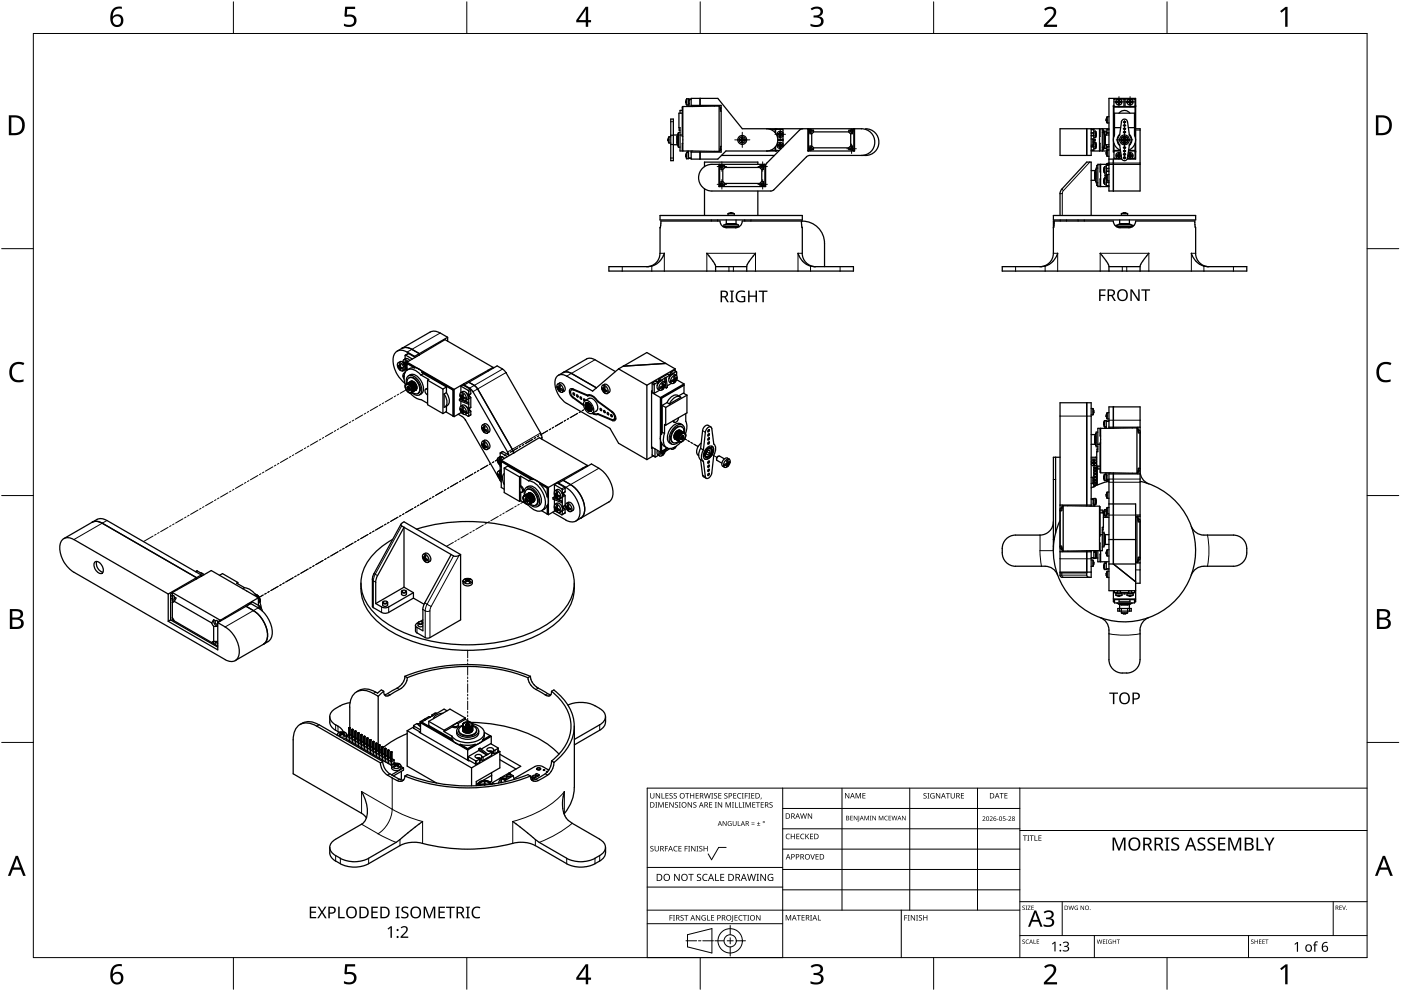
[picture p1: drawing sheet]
<svg xmlns="http://www.w3.org/2000/svg" width="420mm" height="297mm" viewBox="0 0 420 297" stroke-linecap="round" stroke-linejoin="round" font-family="sans-serif">
<g fill="none" stroke="#000" stroke-width=".38">
<path d="M201.2 35.7h.7v12.5h-.7zM203.7 38.3v.8h.2M203.9 39.7h-.5v4.4h.5M204.6 33.9h-1v4.4h.3v7l11.8 .1M204.6 33.1h-.7v.8M204.8 32.1h-.2v8.8h.2M205.7 30.7h.1M205.7 30.4h.1M205.7 30.8l.1 .5M205.8 29.8l-.1 .5M205.8 30.4v.3M205.8 31.3l.2 .2"/>
<path d="M205.8 29.8h.1M205.8 30.7h-.1M205.8 31.3h.1M206 29.6l-.2 .2M206 29.6h.5v1.9h-.5M206 29.6v1.9M206.4 31.5l-.1 .4M206.5 30h.1M206.7 31l-.2 .1M206.7 29.7l-.1 .3M206.7 29.7v2.2M206.7 30h-.2"/>
<path d="M207.3 31.9v-2.4h8l7.3 9.1h10.1v.2M207.3 29.7h-.6M207.3 31.6h9v14h-9M209.9 29.5v2.1M215.7 31.8v13.6M215.7 31.8l-10.9 .1v13.4M215.7 31.8l.6 .6M216 32.2l.1 .6M216.1 32.2v1.1h.2M229.9 38.6a3.3 3.3 0 0 1 3.4 3.3 3.3 3.3 0 0 1-3.4 3.4M231 38.8h1.4v.9M232.6 38.8h2.2v1"/>
<path d="M232.6 38.6v1.3M232.9 38.8v-.2h25.5a4 4 0 0 1 3.9 4 4 4 0 0 1-3.9 4M233.8 39.5l.1 .3M233.9 39.8v.3M234.1 39.8h-.2M234.1 39.8v.3M234.1 39.5v.3M234.8 39.8h.1M240.7 38.6l-.9 .4-9.8 9.9M242.3 38.6v6.7h14v-6.7M242.3 38.8h.2M242.9 39l-.1 .4 .3 .3 .4-.2v-.5"/>
<path d="M242.9 39h.6M242.9 39l-.4-.4v6.7l.4-.4M242.9 39.6v.4M243.9 39a.83 .83 0 0 1-.2 .9 .83 .83 0 0 1-.8 .2M243.9 39.5h10.7M244 39h-.5M255.1 39v.6h.6M255.1 39h-.5a.85 .85 0 0 0 1.1 1.1M255.7 39h-.6M255.7 39v.6M255.7 39.6v.4M255.7 39l.4-.4v6.7l-.4-.4"/>
<path d="M256.3 38.8h-.2M259.6 38.6a4 4 0 0 1 4 4 4 4 0 0 1-4 4M325.9 38.6v8M327.2 38.6v8h-9.3v-8h14.7M327.2 38.8h.8v.1v6.2h-.8M328 39.9h-.8M328 39.3h.6v1.9h-.6M328 39.8h.1M328.5 39.4l.2 .2M328.6 39.6l.2 .5M328.7 39.5h.1M329.7 38.8h.2v2.1h-.2"/>
<path d="M329.7 38.6v6.7M330.6 39.7h.5v4.4h-.5M330.6 38.9h.3v.8M330.6 38.6v6.7M331.1 39.5h.1M331.3 39.4l-.3 .3M331.8 39.7v.1M331.8 35.8h.1M331.8 36.1h.1M331.8 36.1l.1 .5M331.8 35.8v.3M331.9 35.2l-.1 .6"/>
<path d="M331.9 36.6l.1 .3M331.9 35.2h.1M331.9 36.6h.1M332 39.8h-.2M332 35l-.1 .2M332.6 35h-.5v1.9h.5M332.6 38.8h-.6v1.1h.6M333.9 31.8h.2M333.9 31.9h6.7M334.1 31.6h-.2v14h.2M334.2 29.7l-.1 .2v2M334.2 38.3h1.9"/>
<path d="M334.9 30.4h.2M335.1 29.7h.1M335.1 30.4v.2M335.1 29.7h-.9M335.1 30.6l-.2 .1M335.4 30.4h.1M335.4 30.7v.1M335.4 30.4h-.5v.3h.5M335.4 30.5v.2M335.4 30.6h-.3M335.4 30.4h-.3M335.4 30.6v.1"/>
<path d="M335.4 30.6h.1M335.4 30.6l.1 .1M335.4 31.3h.3M335.4 30.8v.5M335.4 30.3v.1M335.4 29.8v.5M335.4 29.8h.3M335.4 30.3h.1M335.4 29.8l.1 .2M335.4 30.4h.3M335.4 30.8h.3M335.5 30.7h-.1"/>
<path d="M335.5 30.4h-.1M335.5 30.7h.1M335.5 30.4h.1M335.5 31h.2M335.5 30h.2M335.5 30v.3M335.5 30.7v.3M335.5 31l-.1 .3M335.5 30.3v.1M335.6 33.9a2 2 0 0 1 3.2 0M335.7 30v.3M335.7 30.7v.3"/>
<path d="M335.7 30.3v.1M335.7 31v.3M335.7 30.7h.1M335.7 30.4h.1M335.7 29.8v.5M335.7 30.8v.5M335.7 29.8v.2M335.7 30.3h.1M335.7 30.5v.2M335.7 30.4l.6 .1v.2h-.6M335.8 30.6l-.1 .1M335.8 30.4h.1"/>
<path d="M335.8 30.6l.5 .1M335.8 30.6h.1M335.8 30.6v.1M336 29.7h.1M336.1 30.4h-.3M336.1 30.4v.2M336.3 30.4h-.2M336.3 36.5a.92 .92 0 0 1 .9-.8 .92 .92 0 0 1 .9 .8l.6 4M336.3 36.5l-.5 4M337 39.7h.4M337.1 36.4h.3v.4h-.3zM337.1 39.4h.3v.4h-.3z"/>
<path d="M337.1 38.4l.4 .1-.1 .3h-.3zM337.1 29.7v2.2M337.1 37.4l.4 .1-.3 .4-.2-.3zM337.4 29.7v2.2M338.2 30.4h.2M338.4 29.7h.1M338.4 38.3h1.8M338.4 29.7h-2.3M338.4 30.4v.2M338.4 30.6l-.2 .1M338.7 30.7h.1M338.7 30.4h-.5v.3h.5"/>
<path d="M338.7 30.4h.1M338.7 30.6h-.3M338.7 30.4h-.3M338.7 30.6v.1M338.7 30.6h.1M338.7 30.8l.1 .5M338.7 30.7v.1M338.7 30.5v.2M338.7 30.3v.1M338.7 30.6l.1 .1M338.7 30.3h.1M338.8 31.3h.2"/>
<path d="M338.8 29.8l-.1 .5M338.8 29.8h.2M338.8 29.8v.2M338.8 30.4h.2M338.8 30.8h.2M338.8 30.7h-.1M338.8 30.4h-.1M338.8 30.7h.1M338.8 30.4h.1M338.8 31h.2M338.8 30h.2M338.8 30v.3"/>
<path d="M338.8 30.7v.3M338.8 30.3v.1M338.8 31v.3M339 30v.3M339 30.7v.3M339 31l.1 .3M339 30.7h.1M339 30.4h.1M339 29.8v.5M339 30.3v.1M339 30.7v.1M339 30.8v.5"/>
<path d="M339.1 29.8l-.1 .2M339.1 30.3h-.1M339.1 30.4h-.1M339.1 30.5v.2M339.1 30.4l.5 .1v.2h-.5M339.1 30.6l-.1 .1M339.1 30.4h.1M339.1 30.6h.1M339.1 30.6v.1M339.3 29.7h.1M339.4 30.4v.2M339.4 30.6h-.3"/>
<path d="M339.4 30.4h-.3M339.4 30.6l.2 .1M339.6 30.4h-.2M340.2 29.7l.2 .2v2M340.2 29.7h-.8M340.4 31.8h.2M340.4 31.6h.2M340.6 38.6h1.3v18.7h-9.3v-27.8h8v18.2h-2.6M200.4 42.1l.2 .8M200.4 42.1h.1M200.4 41.8h.1M200.5 41.8v.3"/>
<path d="M200.5 41.2h.1M200.5 42.6h.1M200.5 42.1h-.1M200.6 41l-.2 .7M200.6 41h.6M200.6 41v1.9M201.2 42.9h-.6M201.2 40.5h.7M201.2 43.3h.7M201.9 40.5h1.2v2.9h-1.2M203.1 40.9h.2M203.1 42.8h.2"/>
<path d="M203.1 42.7h.2M203.1 41h.2M203.1 42.4h.2M203.1 42.2h.2M203.1 41.5h.2M203.1 41.4h.2M203.1 41.2h.2M203.1 41.9h.2M203.1 42.5h.2M203.3 42.9h-.2M203.3 42.6h-.2M203.3 41.3h-.2"/>
<path d="M203.3 41.7h-.2M203.3 42h-.2M203.3 42.8h-.2M203.3 41.8h-.2M203.3 41.1h-.2M203.3 42.1h-.2M203.3 42.3h-.2M203.4 40.1h-.1v3.6h.1M203.9 40.5h.7M204.8 43h-.2v2.1h.2M205.7 46.5h.1M205.8 46l-.1 .5"/>
<path d="M205.8 46.5v.3M205.8 47.4l.2 .2M205.8 45.9h.1M205.8 46.8h-.1l.1 .6M205.8 47.4h.1M206 45.7l-.2 .3M206 45.7v1.9M206.1 45.3l.1 .4M206.5 45.7h-.5M206.5 47.5l-.5 .1M206.5 45.3v2.2M207.3 47.5h-.8"/>
<path d="M209.9 45.6v2.1M211.3 56.6v8M213.5 49.3a4 4 0 0 0-4 4 4 4 0 0 0 4 4M215.6 49.4h.2M215.8 55.8h-.2M215.8 49.3v6.6l.4-.4M215.8 49.3l.4 .3M216.1 44.4l-.1 .6M216.2 49.6l.2-.1a.41 .41 0 0 1 .5 .6 .41 .41 0 0 1-.7 .1M216.2 55a.41 .41 0 0 1 .6 0 .41 .41 0 0 1 0 .6 .41 .41 0 0 1-.6 0M216.2 55v.6M216.2 49.6v.6"/>
<path d="M216.2 50.2v.5M216.3 44.8l-.6 .6M216.3 43.9h-.2v1.1M216.7 54.5l.5 .3 .1 .7M216.7 54.5h-.5v.5M216.8 50.7v3.8M217.3 50.2l-.6 .5h-.5M217.3 49.7v.5M217.3 55.5h-.5M217.3 49.7h-.5M221.9 41.8h.2M222.1 41.8v.2"/>
<path d="M222.1 42l-.2 .1M222.4 41.8h-.5v.3h.5M222.4 41.8h.1M222.4 42h-.3M222.4 41.8h-.3M222.4 42v.1M222.4 42h.1M222.4 42.1l.1 .6M222.4 42.1h.1M222.4 41.9v.1M222.4 41.7v.1M222.4 41.7l.1 .1"/>
<path d="M222.4 41.7h.1M222.5 42.7h.2M222.5 41.2l-.1 .5M222.5 41.2h.2M222.5 41.2v.2M222.5 41.8h-.1M222.5 42l-.1 .1M222.5 42v.1M222.5 41.8h.2M222.5 42.1h.2M222.5 41.7v.1M222.5 42.1h.1"/>
<path d="M222.5 41.4h.2M222.5 42.4h.2M222.5 41.4v.3M222.5 42.1v.3M222.5 42.4v.2M222.5 41.7h.1M222.5 42.1h-.1M222.7 42.4l.1 .2M222.7 42.1h.1M222.7 41.4v.3M222.7 42.1v.3M222.7 41.7h.1"/>
<path d="M222.7 41.7v.1M222.7 41.2l.1 .5M222.7 41.8h.1M222.7 42v.1M222.7 42l.1 .1M222.8 41.2l-.1 .2M222.8 41.9v.1M222.8 41.7v.1M222.8 41.8h.1M222.8 42.1h.1M222.8 42.1l-.1 .6M222.8 41.7h-.1"/>
<path d="M222.8 41.7l-.1 .1M222.8 42h-.1M222.8 41.8h.5v.3h-.5M222.8 42h.1M222.8 42v.1M223.1 42h-.3M223.1 41.8h-.3M223.1 42l.2 .1M223.1 41.8v.2M223.3 41.8h-.2M227.3 49.3v-.7h-16v1.3M227.3 57.3v7.3"/>
<path d="M227.9 50.2l.5 .5h.6M227.9 49.7v.5M227.9 55h-10.6M227.9 50.2h-10.6M228.4 49.7h-.5M228.4 55.5h-.5M228.4 54.5l-.5 .5v.5M228.4 54.5h.6v.5M228.5 50.7v3.8M229 49.6a.41 .41 0 0 0-.6 .1 .41 .41 0 0 0 0 .5 .41 .41 0 0 0 .6 0M229 55a.4 .4 0 0 0-.6 0 .4 .4 0 0 0 0 .6 .4 .4 0 0 0 .6 0M229 55v.6"/>
<path d="M229 49.6v.6M229 50.2v.5M229.4 49.3h-13.6M229.4 55.8h.2M229.4 49.3v6.6l-.4-.4M229.4 49.3l-.4 .3M229.7 49.4h-.3M230 48.9l-.4 .9v6.1h-14v-6.6h-2.1M232.1 56.9l-1 .4h-17.6M232.3 46.6h-15.9M232.4 44.1v1h-1.4M232.6 43.9v1.4"/>
<path d="M232.7 45.1v.2M232.9 45.1v.2h-15.2l-2.4 2.4h-8v-2.4M233.3 40.1h.5M233.3 40.4l.5 .1M233.3 40.1v.3M233.3 40.1l.2 .1M233.3 43.4l.2 .1M233.5 43.7h.3M233.5 43.5h.3M233.5 40.2h.3M233.5 40.3h.3M233.5 40.3l-.2 .1"/>
<path d="M233.5 40.2v.1M233.5 43.5v.2M233.5 43.7h-.2M233.7 45.1h-1.1M233.8 40.2v.2M233.8 40.1h.1M233.8 40.5h.1M233.8 43.5v.2M233.8 43.5h-.5v.3h.5M233.8 43.8h.1M233.8 40.1v.1M233.8 43.4v.1"/>
<path d="M233.8 40.3v.1M233.8 43.7h.1M233.8 43.7v.1M233.8 40.2h.1M233.8 43.5h.1M233.8 40.4h.1M233.8 40.1l.1-.6 .2 .1v.5M233.8 40.5v.5h.3v-.5M233.8 43.4l.1-.5h.2v.5M233.8 43.8v.5h.3v-.5M233.8 43.4h.1M233.8 40l.1 .1"/>
<path d="M233.8 42.9l.1 .2M233.9 40.4v.1M233.9 40.4h-.1M233.9 40.1l-.1 .1M233.9 43.5h-.1M233.9 43.7v.1M233.9 40.5h.2M233.9 40.1h.2M233.9 43.8h.2M233.9 43.4h.2M233.9 40.1h.1M233.9 43.4v.1"/>
<path d="M233.9 43.8h.1M233.9 40.5v.3M233.9 43.1v.3M233.9 43.8v.3M233.9 40.8l-.1 .2M233.9 40.5h-.1M233.9 44.1l-.1 .2M233.9 43.4h.1M234.1 44.1h-.2M234.1 40.8h-.2M234.1 40.1h.1M234.1 43.1h-.2"/>
<path d="M234.1 43.4h.1M234.1 40.5h.1M234.1 40.8v.2M234.1 40.5v.3M234.1 43.1v.3M234.1 43.8v.3M234.1 44.1v.2M234.1 43.8h.1M234.1 43.4v.1M234.1 40.4v.1M234.1 40.1l.1 .1M234.1 40.4h.1"/>
<path d="M234.1 43.7v.1M234.1 43.7l.1 .1M234.1 43.5h.1M234.1 42.9v.2M234.1 40.2v.2M234.1 43.4l.1 .1M234.1 43.5v.2M234.2 40l-.1 .1M234.2 43.4h-.1M234.2 40.1h-.1M234.2 43.4l-.1 .1M234.2 40.4h-.1"/>
<path d="M234.2 40.2h.1M234.2 43.7h-.1M234.2 43.5h.1M234.2 40.1h.5M234.2 43.5h.5v.2l-.5 .1M234.2 43.8h-.1M234.2 40.3v.1M234.2 43.7h.1M234.2 43.7h.3M234.2 43.5h.3M234.2 40.2h.3M234.2 40.3h.3"/>
<path d="M234.2 43.7v.1M234.2 40.1v.1M234.2 43.4v.1M234.5 40.3l.2 .1M234.5 43.7h.2M234.5 40.2v.1M234.5 43.5v.2M234.7 40.1v.3M234.7 40.4l-.6 .1M234.7 40.1l-.2 .1M234.7 43.4l-.2 .1M234.8 40.7v2.5"/>
<path d="M234.8 44a.95 .95 0 0 0-.7-1.3 .95 .95 0 0 0-1.1 1.1 .95 .95 0 0 0 1.4 .7M234.8 41.8h-1.5M234.8 42.1h-1.5M242.3 45.1h.2M242.9 43.8a.83 .83 0 0 1 .8 .2 .83 .83 0 0 1 .2 .9M242.9 43.8v.5M243.4 40v3.8M243.5 44.8h.5M254.6 44.3h-10.7M255.1 40v3.8M255.7 44.3l-.6 .1v.5M255.7 44.3v.6h-.6"/>
<path d="M255.7 44.3v-.5a.84 .84 0 0 0-1.1 1.1l.5-.1M256.3 45.1h-.2M259.6 46.6l-17.3 .1-10.2 10.2M327.2 45.3h4.7M327.2 51.1h1.2v2.9h-1.2M327.2 43.9h.8M327.2 41.7h.6v1.8h-.6M327.2 40.6h.8M327.7 41.7l.2 .2M327.9 41.9l.1 .5M327.9 43.3l-.2 .2M327.9 43.3h.1"/>
<path d="M327.9 41.9h.1M328 42.4h.1M328 42.8l-.1 .5M328 42.8h.1M328 42.4v.4M328 42.7h.6M328 41.8h.4v.3h-.4M328 43.3h-.1M328 43.1h.1M328 40.7v.1M328 44v.1M328.4 52.8h.2"/>
<path d="M328.4 52.7h.2M328.4 52.6h.2M328.4 52.5h.2M328.4 52.4h.2M328.4 52.3h.2M328.4 52.2h.2M328.4 53.1h.2M328.4 52h.2M328.4 53.4h.2M328.4 53.3h.2M328.4 51.8h.2M328.4 53.5h.2"/>
<path d="M328.4 51.7h.2M328.4 53.6h.2M328.5 42.7l.2 .2M328.6 42.7v1.8M328.6 44.5h-.6M328.6 52.4h-.2M328.6 53h-.2M328.6 52.9h-.2M328.6 53.2h-.2M328.6 52h-.2M328.6 51.9h-.2M328.6 51.7h-.2"/>
<path d="M328.6 53.5h-.2M328.6 51.6h-.2M328.6 42.9l.2 .5M328.6 43.5v.3M328.6 40.1v.3M328.7 43.7l.1 .1M328.7 44.3h.1M328.7 40.4h.1M328.7 41h.1M328.7 44.3l-.2 .3M328.7 41l-.2 .2M328.7 42.9h.1"/>
<path d="M328.7 50.8h-.1v3.6h.1M328.8 43.4v.1M328.8 43.8l-.2 .5M328.8 43.8h.1M328.8 43.4h.1M328.8 40.1h.1M328.8 40.5l-.2 .5M328.8 40.5h.1M328.8 43.4h-.1M328.8 40.1h-.1M328.9 54.8v.8h.3M329.2 49.6h-.3v.8"/>
<path d="M329.2 50.4h-.5v4.4h.5M329.7 43h.2v2.1h-.2M330.1 49.4h-.2v2.1h.2M330.1 53.6h-.2v2.2h.2M330.1 49.3v6.6M330.9 44.1v.8h-.3M331 51.1h.1M331 50.8h.1M331 51.2l.1 .5M331 54.4v.1M331 54.1h.1M331 54.5l.1 .5"/>
<path d="M331 54v.1M331 50.8v.3M331 54.1v.3M331 44.1l.1 .2M331.1 44.3l.2 .3M331.1 50.2l-.1 .5M331.1 51.7l.2 .2M331.1 55l.2 .2M331.1 50.2h.1M331.1 53.5h.1M331.1 44.3h.1M331.1 40.1h.1"/>
<path d="M331.1 51.6h.1M331.1 55h.1M331.2 43.7h-.1M331.2 42.6h.2M331.2 41.3h.2M331.2 42.3h.2M331.2 42.2h.2M331.2 41.6h.2M331.2 41.7h.2M331.3 50l-.2 .2M331.3 53.3l-.3 .7M331.3 51.9h.5"/>
<path d="M331.3 53.3h.5M331.3 50v1.9M331.3 53.3v1.9h.5M331.3 50h.5M331.4 42.8h-.2M331.4 40.9h-.2M331.4 42.7h-.2M331.4 41.4h-.2M331.4 41h-.2M331.4 41.5h-.2M331.4 42.1h-.2M331.4 42h-.2"/>
<path d="M331.4 41.2h-.2M331.4 41.9h-.2M331.4 41.1h-.2M331.4 42.5h-.2M331.4 41.7h-.2M331.8 46.1h.1M331.8 45.7v.1M331.8 45.8h.1M331.8 46.1l.1 .5M331.8 53.5h.1M331.8 53.1h.1M331.8 53.5l.1 .5"/>
<path d="M331.8 44.1h.1M331.8 52.4h-.4v.4h.4M331.8 51.3h.8M331.8 54.6h.8M331.8 50.4v.1M331.8 53.8h.1M331.8 40.5v-1.2h-.5v5.2M331.8 43.4v1.1h-.5M331.8 50.6h.8M331.8 45.8l.1 .3M331.8 53.1v.3M331.8 44.1h.2"/>
<path d="M331.9 53.9h-.1M331.9 45.2l-.1 .5M331.9 46.7l.1 .2M331.9 49.2v.1M331.9 52.6l-.1 .5M331.9 54l.1 .2M331.9 45.2h.1M331.9 49.2h.1M331.9 52.5h.1M331.9 46.1h-.1M331.9 46.6h.1M331.9 54h.1"/>
<path d="M332 45.1h.1M332 45l-.1 .2M332 49l-.1 .2M332 52.4l-.1 .2M332.6 43.9h-.6v1.2M332.6 52.3h-.5v1.9h.5M332.6 45h-.5v1.9h.5M332.6 49h-.5v.3M332.6 40.5h-1.2v2.9h1.2M332.6 49.4h-.8v6.4h.8M332.6 47.7h3.8M333.9 47.7v9.6"/>
<path d="M333.9 45.4h.2M334.1 45.3v2l1 .2M334.1 40.9v-8.8h6.3v8.8M334.9 46.8l.5 .1M334.9 46.5v.3M334.9 46.5h.2M335.1 46.5v.2M335.1 46.7l-.2 .1M335.1 46.5h.3M335.1 46.7h.3M335.4 46.5h.1M335.4 46.6v.1"/>
<path d="M335.4 46.5h-.5M335.4 46.7h.1M335.4 46.7l.1 .1M335.4 47.4h.3M335.4 46.9v.5M335.4 46v.5M335.4 46h.3M335.4 46.4h.1M335.4 45.9l.1 .2M335.4 46.5h.3M335.4 46.8h.3M335.5 46.8h-.1"/>
<path d="M335.5 46.5h-.1M335.5 46.8h.1M335.5 46.1v.3M335.5 46.8v.3M335.5 46.4v.1M335.5 47.1l-.1 .3M335.7 46.1v.3M335.7 46.8v.3M335.7 46.4v.1M335.7 47.1h-.2M335.7 46.1h-.2M335.7 47.1v.3"/>
<path d="M335.7 46.8h.1M335.7 46.5h.1M335.7 46v.5M335.7 46.9v.5M335.7 45.9v.2M335.7 46.4h.1M335.7 46.6v.2M335.7 46.8h.5M335.7 46.8v.1M335.7 46.5h.4M335.7 40.5a2.11 2.11 0 0 0 0 2.8M335.8 46.5h.1"/>
<path d="M335.8 43.3l.5 4.1M335.8 46.5h.3M335.8 46.7l.5 .1M335.8 46.7l-.1 .1M335.8 46.7v.1M335.8 40.3a2.23 2.23 0 0 0 0 3.3M336 47.5h.1M336 45.3h-2.1M336.1 46.5v.2M336.1 45.9a.93 .93 0 0 0-1.3 .2 .93 .93 0 0 0 .2 1.3 .93 .93 0 0 0 1.3-.2M336.4 47.5h-.3M336.5 41.8h.2"/>
<path d="M336.7 41.8v.2M336.7 42l-.2 .1M337 45.3h.5M337 44.1h.4M337 41.8h-.5v.3h.6M337 41.9v.1M337 41.8h.1M337 42h-.3M337 41.8h-.3M337 42h.1M337 42v.1M337.1 42.7h.3"/>
<path d="M337.1 42.1v.6M337.1 42.1h.1M337.1 41.7v.1M337.1 41.2v.5M337.1 41.2h.3M337.1 44.1l.3-.1v.4h-.3zM337.1 47.1l.3-.1v.4h-.3zM337.1 47.1v.4l.3-.1v-.3M337.1 45.3v.1M337.1 46.1v.3M337.1 41.7h.1M337.1 41.2v.2"/>
<path d="M337.1 45l.4 .1-.3 .4-.2-.2zM337.1 42v.1M337.1 41.8h-.1M337.1 41.8h.2M337.1 42.1h.2M337.1 41.4v.3M337.1 42.1v.3M337.1 42.4v.2M337.3 41.4h-.2M337.3 42.4h-.2M337.3 41.7h.1M337.3 41.4v.3"/>
<path d="M337.3 42.1v.3M337.3 42.4l.1 .2M337.3 42.1h.1M337.3 41.7l.1 .1M337.4 42l-.1 .1M337.4 42v.1M337.4 41.8h.1M337.4 41.2v.5M337.4 41.2l-.1 .2M337.4 42.1h.1M337.4 42.1v.6M337.4 41.7v.1"/>
<path d="M337.4 41.9v.1M337.4 41.7h-.1M337.4 45.3v.1M337.4 46.1v.3M337.4 42h.1M337.4 41.8h.5v.3h-.5M337.4 42l.1 .1M337.5 41.8h-.1M337.5 45.3h-.5M337.7 41.8v.2M337.7 42h-.3M337.7 41.8h-.3"/>
<path d="M337.7 42l.3 .1M338 41.8h-.3M338.1 47.5h.3M338.2 46.5h.5M338.3 46.5h.1M338.3 45.9a.93 .93 0 0 1 1.3 .2 .93 .93 0 0 1-.1 1.3 .93 .93 0 0 1-1.3-.2M338.4 46.7l-.2 .1h.5M338.4 46.5v.2M338.4 46.5h.3M338.4 46.7h.3M338.7 40.3a2.2 2.2 0 0 1 0 3.3M338.7 46.8h.1"/>
<path d="M338.7 40.5a1.97 1.97 0 0 1 0 2.8M338.7 46.5h.1M338.7 46.7v.1M338.7 46.7h.1M338.7 43.3l-.6 4.1a.92 .92 0 0 1-.9 .8 .92 .92 0 0 1-.9-.8M338.7 46.9l.1 .5M338.7 46.8v.1M338.7 46.6l.1 .2M338.7 46.7l.1 .1M338.7 46.4h.1M338.8 47.4h.2M338.8 46l-.1 .5"/>
<path d="M338.8 46h.2M338.8 45.9v.2M338.8 46.5h.2M338.8 46.8h.2M338.8 46.5h-.1M338.8 46.8h.1M338.8 46.5h.1M338.8 46.1v.3M338.8 46.8v.3M338.8 46.8h-.1M338.8 47.1v.3M338.8 46.4v.1"/>
<path d="M339 46.1v.3M339 46.8v.3M339 46.4v.1M339 47.1h-.2M339 46.1h-.2M339 47.1l.1 .3M339 46.8h.1M339 46.5h.1M339 46v.5M339 46.8v.1M339 46.9v.5M339.1 45.9l-.1 .2"/>
<path d="M339.1 46.4h-.1M339.1 46.5h-.1M339.1 46.6v.2M339.1 46.5l.5 .1v.2h-.5M339.1 46.8h-.1M339.1 46.7l-.1 .1M339.1 46.5h.1M339.1 46.5h.3M339.1 46.7h.3M339.1 46.7h.1M339.1 46.7v.1M339.4 46.5v.2"/>
<path d="M339.4 46.7l.2 .1M339.6 46.5h-.2M340.4 45.3v2.1l-1.1 .1M340.4 43v2.1l-1.9-.1a3.3 3.3 0 0 0 1.7-4.5v-6.6h-6v6.6a3.4 3.4 0 0 0 1.8 4.5l-1.9 .1v-2.1M340.4 45.4h.2M340.4 45.6h.2M340.6 45.3h-2.2M341.9 49.3h-12.7v6.6h3.4M197.9 64.6h42.7v1.3h-42.7zM198 68.3l-.1 7.6a4 4 0 0 1-4 4.1M198 68.2l.2-1.9h17.7a2.01 2.01 0 0 0 2 2M198 68.2v.1"/>
<path d="M199.2 75.9a5.8 5.8 0 0 1-3.7 3.9l-12.9 .1v1.4h73.3v-1.4l-12.8-.1a5.8 5.8 0 0 1-3.8-3.9M199.2 75.9h.1M212 75.9h.1M212 75.9l2 2.7 .6 1.2M213.3 65.9v.4M215.2 65.9v.4M216.9 67.9h4.8M217.1 67.9v-.5h4.4v.5M217.5 67.4v-.1h3.6v.1M217.9 68.3h2.7M218.3 67.1v.2M218.3 64.1v.5"/>
<path d="M218.4 67.1v.2M218.5 67.1v.2M218.5 64l-.2 .1M218.6 64h.1M218.6 67.1v.2M218.7 67.1v.2M218.8 67.1v.2M218.9 67.1v.2M219 67.1v.2M219.1 63.8l-.6 .2M219.1 63.8h.1M219.1 63.8v.2"/>
<path d="M219.1 64h.3M219.1 67.1v.2M219.2 67.1v.2M219.3 67.1v.2M219.4 67.1v.2M219.4 63.8h.1M219.4 63.8v.2M219.5 63.8l.5 .2M219.5 67.1v.2M219.6 67.1v.2M219.7 67.1v.2M219.8 67.1v.2"/>
<path d="M219.9 67.1v.2M220 64l.2 .1M220 67.1v.2M220 64h.1M220.1 67.1v.2M220.2 67.1v.2M220.2 64.1h-1.9M220.2 64.1v.5M220.3 67.1v.2M220.6 68.3a1.99 1.99 0 0 0 2-2h18a6.7 6.7 0 0 1 6.7 6.6v7M220.7 67.9v.3M220.7 65.9v1.2h-2.9v-1.2"/>
<path d="M223.3 65.9v.4M225.2 65.9v.4M226.6 75.9l-2.1 2.7-.6 1.2M226.6 75.9h.1M239.3 75.9h.1M240.3 66.3l.3 2M240.6 68.3h.1M240.6 68.3v7.6a4.1 4.1 0 0 0 4 4.1M315.9 75.9a4 4 0 0 1-4 4.1M315.9 64.6h42.7v1.3h-42.7zM315.9 68.3h.1M316.2 66.3l-.3 2"/>
<path d="M317.2 75.9a5.8 5.8 0 0 1-3.8 3.9l-12.8 .1v1.4h73.3v-1.4l-12.9-.1a5.8 5.8 0 0 1-3.7-3.9M317.2 75.9h.1M317.9 64.6v-6.5l.3-1.1 7.7-8.4h1.3v16M318 65.9v.4M319.8 65.9v.4M323.3 65.9v.4M325.2 65.9v.4M329.9 75.9h.1M329.9 75.9l2.1 2.7 .6 1.2M333.9 66.3a2.05 2.05 0 0 0 2 2M333.9 66.3h-18v9.6M334.8 67.9h4.9"/>
<path d="M335 67.6h-.5M335 67.9v-.5h4.4v.5M335.4 67.4v-.1h3.6v.1M335.9 68.3h2.7M336.2 67.1v.2M336.3 67.1v.2M336.4 67.1v.2M336.5 67.1v.2M336.5 64l-.2 .1M336.5 64h.1M336.6 67.1v.2M336.7 67.1v.2"/>
<path d="M336.8 67.1v.2M336.9 67.1v.2M337 67.1v.2M337.1 63.8l-.6 .2M337.1 63.8h.1M337.1 64h.3M337.1 67.1v.2M337.1 63.8v.2M337.2 67.1v.2M337.3 67.1v.2M337.4 63.8h.1M337.4 63.8l.5 .2"/>
<path d="M337.4 63.8v.2M337.4 67.1v.2M337.5 67.1v.2M337.6 67.1v.2M337.7 67.1v.2M337.8 67.1v.2M337.9 67.1v.2M337.9 64l.3 .1M338 64h.1M338 67.1v.2M338.1 67.1v.2M338.2 64.6v-.5h-1.9v.5"/>
<path d="M338.2 67.1v.2M338.7 65.9v1.2h-2.9v-1.2M340 67.6h-.6M340.6 66.3a2.02 2.02 0 0 1-2.1 2M340.6 66.3h17.7l.2 1.8M344.5 75.9l-2 2.7-.6 1.2M344.5 75.9h.1M357.3 75.9h.1M358.5 68.1v.1M358.5 68.2l.1 7.7M358.6 75.9a4.1 4.1 0 0 0 3.9 4.1M129 99.6l1.4-.3 1.6 .6"/>
<path d="M129 99.5l-8.5 4.9M132 99.8l2.2 1.3M214.6 81.3v-1.4h9.3v1.4M332.6 81.3v-1.4h9.3v1.4M119.3 109.8l.3 .4M119.3 109.8v-.4l.3 .4M119.4 108.7a1.61 1.61 0 0 1 1.4 2.5 1.61 1.61 0 0 1-1.4-2.5zM119.5 109.7h-.2M119.6 110.2h.1M119.6 109.8h.1M119.7 110.2l.1 .6 .4 .2-.1-.6M119.7 109.8l.1-.8 .4 .2-.2 .8"/>
<path d="M120 108.4l.8 .2M120 108.4l-.5 .3M120 110h.1M120.1 109.9l-.4 .3M120.1 110l.7 .3v.3l-.7-.2M120.1 110.4h.1M120.1 110l-.4 .2M120.1 110.6l-.2 .2M120.1 109.6l-.4 .2M120.1 109.6l-.4 .1M120.4 110.1l-.3 .3M120.5 110.2l-.4 .2"/>
<path d="M120.5 104.4l1.4-.3a8.7 8.7 0 0 1 3.9 1.9M120.5 104.4l-1.4 .8M120.9 108.9l.4 .4M120.9 108.9v-.4l.4 .4M120.9 112.9l.3 .3M120.9 112.6l.3 .2-.2 .1zM121.1 107.8l.6-.3a1.01 1.01 0 0 1 1.2 .6M121.2 108.8h-.2M121.3 109.3l.2 .6M121.3 109.3h.1M121.3 108.9h.1M121.4 108.8l-.1 .1"/>
<path d="M121.4 108.8l.1-.7 .3 .2v.8M121.4 111.8a1.06 1.06 0 0 0-.2 1.8M121.4 110.8l-.5 .3M121.4 111.7l-.3 .2M121.5 115.6v.1M121.5 107.6h.1M121.5 106.6l.1-.2 2.1 1.2M121.5 110.8l-.1 .1M121.5 106.6v1M121.5 110.4l.5 .5M121.5 110l.5 .5M121.5 109.9v.1"/>
<path d="M121.5 110v1.6M121.5 110l.5 .3M121.5 115.7l.1 .7M121.6 115.3l-.1 .3M121.6 116.4l.3 .6M121.6 115.5l-.1 .1M121.7 115.3h-.1M121.7 109.5h.1M121.7 109.5l.1 .6-.3-.2M121.7 109l-.4 .3M121.7 109.1l-.3 .2 .4-.2M121.8 115.2l-.2 .1"/>
<path d="M121.8 109.5l.2 .1M121.8 109.1l.2 .1-.3 .3M121.8 109.7l-.2 .2M121.8 108.7l-.4 .2M121.8 108.6l-.4 .2M121.9 115.1l-.1 .1M121.9 115.1h-.1M121.9 115a1.64 1.64 0 0 1 .2-1.9 1.64 1.64 0 0 1 1.8-.4 4.4 4.4 0 0 1 2.3 5.4 1.81 1.81 0 0 1-2.8-.5M121.9 117l.4 .4M122 109l.2-.1 2.3 1.3-.2 .1zM122 108.5v2.5M122 108.5l11.5-6.7 14.4 8.3"/>
<path d="M122 108.5l14.2 8.2M122 109.3l-.2 .2M122 115h.2M122.1 105.6a2.52 2.52 0 0 0-2.8-.4 2.52 2.52 0 0 0-1.4 2.4 9.2 9.2 0 0 0 3.5 7.3M122.1 115a1.34 1.34 0 0 1 .6-1.8 1.34 1.34 0 0 1 1.8 .5 3 3 0 0 1 .8 4.3h-1l-.7-.5M122.1 105.5l2.2 1.3M122.2 116.1l.4 .8M122.3 115.9l.6 .3v.8l-.6-.4zM122.3 115.9l-.1 .2M122.3 117.5l.4 .2M122.3 115.1h.1M122.3 115.9l.2 .7 .4 .3"/>
<path d="M122.3 115.8l-.1 .3M122.3 108.4a.89 .89 0 0 0-1.4-.4 1.91 1.91 0 0 0 1.1 2.3M122.4 115.8a.67 .67 0 0 0-.1 .7 .67 .67 0 0 0 .7 .4l-.5-.4-.1-.7 .1 .7 .5 .3M122.4 106h.1M122.4 106l-.8 .4M122.4 115.8a.71 .71 0 0 0 .6 1.1 .75 .75 0 0 1-.6-1.1M122.5 115.8l.1 .6 .4 .4-.4-.4zM122.5 112.6a2.23 2.23 0 0 1 3.4 1 3.2 3.2 0 0 1 .4 4.5M122.5 106l2 1.1M122.6 115.2l.1 .1M122.6 116l.4 .6M122.8 117.6v.1"/>
<path d="M122.8 117.8h.1M122.8 115.4l.1 .1M122.8 113.2a2.25 2.25 0 0 1 2.7 1.6 2.2 2.2 0 0 1-.2 3.1M122.8 113.2l-.2 .1M122.8 116.8h.1M122.8 115.4h.1M122.9 110.4l-.7 .5M122.9 116.7l.1 .1M123 117.8h.1M123 117.8l1.4 1.3 1.8 .7M123 116.7l-.4-.8 .4 .8M123 117.7v.1"/>
<path d="M123.1 117.8h.1M123.1 115.6l.1 .2M123.2 114.3a1.68 1.68 0 0 1 1.5 .8 1.68 1.68 0 0 1 0 1.8M123.3 116l.1 .1M123.3 114.3l-1.5 .9M123.3 117.7l-.1 .1M123.4 117.7l-.1 .1M123.4 114.2l-1.3 .8M123.4 116.3l.1 .1M123.5 117.6l-.1 .1M123.5 114.2l-1.4 .8M123.5 117.5l-.1 .1"/>
<path d="M123.5 116.4v.1M123.6 116.7v.1M123.6 114.2l-1.4 .8M123.6 117.2v.2M123.6 117v.1M123.6 117.1v.1M123.7 114.3l-1.4 .9-.1-.2M123.9 114.3l-1.5 .8 .1 .2 1.5-.9M124.1 114.4l-1.4 .9 .1 .1M124.3 114.6l-1.5 .8M124.3 110.3l-1.4 .2M124.3 106.8v.2"/>
<path d="M124.4 114.7l-1.4 .9M124.5 110.2l.8 .2 1.4 1M124.5 114.8l-1.5 .8M124.6 115l-1.4 .9M124.7 115.1l-1.5 .8M124.8 116.9l-1.6 .9M124.8 115.3l-1.5 .9M124.9 115.5l-1.6 .7M124.9 116.8l-1.5 .9M124.9 115.6l-1.4 .8M124.9 116.7l-1.4 .8M125 115.7l-1.5 .8"/>
<path d="M125 115.8l-1.5 .7M125 116.5l-1.5 .8v.2M125 116l-1.5 .8 .1 .2M125 116.4l-1.4 .8M125.1 116.3l-1.5 .8M125.1 116.1l-1.5 .9M125.8 106v.4M125.8 106l-1.5 .8M126.2 112.4l-.6-.6a2.84 2.84 0 0 0-3.8-.6 4.4 4.4 0 0 0-.2 4.2M126.2 119.7l2 1.2M126.2 112.4l2.4 1.4-.4 .2M126.3 118l-.5 .3"/>
<path d="M126.5 111.5l.4 .5M126.5 111.5l9.3 5.4M126.5 111.5l.2-.1 9.3 5.4M126.9 112l-.7 .4M126.9 112l7 4M127.9 116.5h.3M127.9 116.5l-.2 .1M128.2 116.7l-.2-.1a.82 .82 0 0 0-.6 .8 .82 .82 0 0 0 .6 .8l.2 .2M128.2 114v7.3l4.6 2.7M128.2 114l4.6 2.6M132.8 116.6v7.4M133.2 118.1a3.9 3.9 0 0 1 .5 3.6l-.5 .4z"/>
<path d="M133.9 117.7a3.6 3.6 0 0 1 .5 3.6l-1 .7M133.9 116v1.7l-.7 .4M133.9 116l-1.1 .6M134.2 101.1v1.2M134.2 101.1l-8.4 4.9M136 116.8l-.2 .1M136 116.8v7.8l-.2 .1v-7.8M136.2 116.7v8.2M137.8 119.7v.4l2.8 1.1M137.8 119.7l2.8 1.1-1.1-.7M138.2 117.7a1.63 1.63 0 0 1 1.4 2.4 1.65 1.65 0 0 1-1.4-2.4zM138.2 115.7l.6-.3 2.3 1.3 .1 1.3"/>
<path d="M138.2 119.4l.2 .1M138.2 115.7l2.2 1.3M138.2 119.4l-.4 .3M138.2 115.7v2M138.2 119.3v.1M138.3 118.6l-.3 .1M138.4 118.7l-.4-.4v.4l.4 .4M138.4 119.1v.1M138.4 118.7h.1M138.4 119.2l.2 .5M138.4 118.7l.2-.7 .3 .2-.1 .7M138.7 117.4a1.61 1.61 0 0 1 1.4 2.4l-.5 .3"/>
<path d="M138.8 117.3l-.6 .4M138.8 118.9h.1M138.8 118.9l.7 .3v.4l-.7-.2M138.8 119.4l.1 .5-.3-.2M138.8 118.8l-.4 .3M138.8 118.9l-.4 .2M138.8 119.5l-.2 .2M138.9 118.5l-.5 .2 .4-.1M138.9 119l-.4 .2M139.1 119.1l-.3 .3M139.2 115v.6M139.2 115l-3 1.7"/>
<path d="M139.2 119.1l-.3 .3M139.8 117.7l.6 .7 .1-.1M140.4 117l.2 1.3M140.4 119.3l.1 3.2-.7-.7M140.4 119h.3M140.4 119.1l.6-.2 .2 .3-.1 3M140.6 114.6l1.9 1.1 .7 .9M140.6 114.6l-1.4 .8 1.9 1.1 .7 .9 10.4 18.1 .3 .9M140.7 118.7l-.3 .2M140.8 118.3l-.1 .4M141.2 118l-.7 .4M143.3 116.6l10.3 18.1"/>
<path d="M146.4 111l-7.2 4M146.4 111v.2M147.9 110.1l-1.5 .9M147.9 110.1v.3M150.7 110.6l1 1.1 10.4 18.1 .4 1.4M150.7 110.6l-1.6-.9-8.5 4.9M167.1 116.1v-.3l.4 .3M167.1 116.1l.4 .5M167.3 115.1a1.61 1.61 0 0 1 1.4 2.4 1.61 1.61 0 0 1-1.4-2.4zM167.4 116.1h-.3M167.5 116.6h.1M167.5 116.1v.1"/>
<path d="M167.5 116.1l.2-.7 .3 .2-.1 .8M167.5 116.6l.2 .6M167.8 114.8a1.63 1.63 0 0 1 1.4 2.4M167.8 114.8l-.5 .3M167.9 116.4h.1M167.9 116.8h.1M167.9 116.8l.1 .6-.3-.2M167.9 116.3l-.4 .2M167.9 116.4l-.4 .2M167.9 116.4l.7 .3v.3l-.7-.2M167.9 117l-.2 .2M167.9 116l-.4 .2"/>
<path d="M167.9 115.9l-.4 .2M168 116.4l-.5 .2M168.2 116.5l-.3 .3M168.3 116.5l-.4 .3M168.8 111.7l.8-.2 1.3 .2 8 4.5M169.2 117.2l-.5 .3M169.9 112.8a2.14 2.14 0 0 0-2.5-.3 2.14 2.14 0 0 0-1 2.3 7.9 7.9 0 0 0 3.5 6.1M171.6 116.5v.3M171.7 116.6l-.4-.1a1.57 1.57 0 0 0 .3 2.5l3.4 2.6M171.8 116.5l4.4 1.9M171.9 116.6l-.5 .3M172 119.1l3 2.2"/>
<path d="M175.9 107.6l1.2-.2 1.3 .5M175.9 107.6l-8.4 4.9M176.2 118.4a2.71 2.71 0 0 1 3 1.8l4.5 3.2M176.2 118.7a2.52 2.52 0 0 1 3 1.7M176.3 118.7l-4.7-1.9a1.4 1.4 0 0 0 .4 2.3M176.8 118.3l-.5 .4M178.4 107.8l6.2 3.6M180.7 115.5a1.65 1.65 0 0 1 1.4 2.5 1.63 1.63 0 0 1-1.4-2.5zM180.8 116.5h-.3M180.9 116.6l-.4-.4v.4l.4 .4M180.9 116.6h.1M180.9 117h.1"/>
<path d="M180.9 116.6l.2-.7 .3 .1v.8M180.9 117l.2 .6M181.3 115.2a1.61 1.61 0 0 1 1.4 2.4l-.6 .3M181.3 115.2l-.6 .3M181.3 116.7l-.4 .3M181.3 116.8l-.3 .2M181.3 117.4l-.2 .2M181.4 116.8l.6 .3v.3l-.7-.2 .1 .6-.3-.2M181.4 116.4l-.4 .2M181.4 116.4l-.4 .1M181.4 116.8l-.4 .2M181.7 116.9l-.4 .3 .4-.2"/>
<path d="M185.5 110.6l-7.8 6.6-7.7-4.5M185.5 110.6l8.5 4.9M186.9 109.8l-1.4 .8M186.9 109.8l7.1-4.1 8.5 4.9M194 115.5v22.3M195.4 117.6l2.7 1.6M195.6 117.1l-.2 .1v17.2l.2-.1M195.7 114.8l-.1 .2v2.5l.6 .4M196.6 114.2l.8 .3M196.6 114.2l-.8 .5M197.1 115.6l.2-1.1-1.1 .7v2.7M197.1 114.4l.3-.2 .4 .2"/>
<path d="M197.3 116.6l.6 .3-1.7 1M197.7 114.1l.2 .3M198.1 119.2v16.3M198.1 115a.78 .78 0 0 1 1.2-.5 .78 .78 0 0 1 .2 1.2l-.5 .8a.79 .79 0 0 1-1.1 .5 .79 .79 0 0 1-.2-1.3zM198.2 119.3l6.8-3.9 .1 .1-6.7 3.9M198.2 119.3l.2 .1M198.2 119.3v10.7M198.3 116l.3 .2M198.3 115.9l.4 .3M198.4 119.4v10.7M198.6 115.8l.4 .2M198.6 115.9l-.7 .2v.3l.7-.2"/>
<path d="M198.6 116.2h.1M198.6 116.2l-.1 .6 .3-.2M198.6 115.8v.1M198.6 115.4l.4 .2M198.7 116.4l.1 .2M198.7 115.8l.3 .2M198.7 115.7l.4 .3M198.7 115.8h-.1M198.7 114.2a1.63 1.63 0 0 0-1.4 2.5M198.7 114.2l.6 .3M199.1 116l-.3 .6M199.1 115.6l-.3-.8-.3 .2 .2 .8"/>
<path d="M199.1 115.6l.3-.4v.4M199.2 115.5h.3M199.4 116.1l.4 .2M199.4 115.9v.2M199.4 116.1h-.1M199.4 114.6v-1.3l.4 3M199.4 115.6l-.3 .4M199.6 108.9l-12.7 .9M199.7 113.1l1.2-.6-.3 1M199.7 113.1l-1.6 1.1M199.7 113.1l.5 3-.4 .2M200.3 112.2l-2.7 1.4v.4l.4 .3"/>
<path d="M200.3 112.1l.6 .4M200.6 112.3l.3-.1 .4 .2M201.1 112l.5 .2M201.3 112.1l.1 .2M201.6 112.9a.78 .78 0 0 1 1.2-.4 .78 .78 0 0 1 .2 1.2l-.5 .8a.79 .79 0 0 1-1.1 .4 .79 .79 0 0 1-.2-1.2zM201.8 113.9l.4 .3M201.9 113.9l.3 .3M202.1 113.8l.5 .2M202.1 113.8l-.6 .2v.4l.6-.2M202.1 114.2h.1M202.2 113.3l.4 .2M202.2 113.4l.4 .1"/>
<path d="M202.2 114.2l-.1 .6 .3-.3M202.2 113.7l-.1 .1M202.2 114.4l.2 .1M202.2 113.7l.4 .3M202.2 113.6l.4 .3M202.2 111.1l-1 .5-.1 .4M202.2 112.2a1.61 1.61 0 0 0-1.4 2.4l.6 .3-1.3 .7M202.2 111l.7 .4M202.3 112.2l.5 .3M202.5 110.6v.6M202.5 110.6l-8.5 4.9M202.6 114l-.2 .5"/>
<path d="M202.6 113.9v.1M202.6 113.5l-.2-.7-.3 .2 .1 .7M202.6 113.5l.3-.4v.4M202.7 113.4l.3 .1M202.9 111.5l-.2-.1-1 .8M202.9 111.5v1.1M202.9 113.9l-.1 .2M202.9 113.8l2.2 1.3M202.9 113.5l-.3 .4M204 118.9a2.12 2.12 0 0 0-3.4 .8l-.6 1M204.2 119.1l-.1-.1a2.81 2.81 0 0 0-3.4 2.1M204.2 119.1l-3.4 2-.8-.4-1.4 .8"/>
<path d="M205.1 115.1v2.8M205.1 115.1l-7 4.1M206 118.4v5.4l-6.4 3.6M206 118.4l-1-.6-1.5 .9M206 118.4l-6.4 3.7M133.7 123.4l2.5 1.5M133.9 121.7v1.6l-1.1 .7M137.4 124.2l1.5 .8 .7 .9M138 122.8l.4 .4M138 122.8v-.3l.4 .3M138.2 121.8a1.61 1.61 0 0 1 1.4 2.4 1.61 1.61 0 0 1-1.4-2.4zM138.2 123.4l.2 .2"/>
<path d="M138.2 120.2v1.5M138.3 122.7l-.3 .1M138.4 123.6l-2.2 1.3M138.4 123.2l.2 .7 .3 .1-.1-.5M138.4 122.8h.1M138.4 122.8l.2-.7 .3 .2-.1 .7M138.7 121.4a1.63 1.63 0 0 1 1.4 2.5l-.5 .3M138.8 121.4l-.6 .3M138.8 123l.7 .3v.4l-.6-.2M138.8 123.5h.1M138.8 122.9l-.4 .3M138.8 123l-.3 .3 .4-.2"/>
<path d="M138.8 123.6l-.2 .2M138.8 122.7l-.4 .1M138.9 122.6l-.4 .2M139.1 123.2l-.3 .2M139.2 123.2l-.3 .3M139.5 124.2l.9 .6M139.6 125.9l10.7 18.6M140.4 123.4l.2 1.3-.2 .1M140.4 123l.3 .1M140.4 123.2l.6-.2 .2 .3M140.8 122.4v.3l-.4 .3M141.1 124.4l-.6 .4"/>
<path d="M141.1 122.2l-.6 .3M141.2 123.3l-.1 1.1M144.5 132.5a.97 .97 0 0 1 1.6 .6l.2 .4a.79 .79 0 0 1-.2 1.2 .79 .79 0 0 1-1.1-.4l-.5-.8zM144.5 128.4l.4 .4M144.5 128.4v-.3l.4 .3M144.5 133.3l.4 .5M144.5 133.3v-.3l.4 .3M144.7 127.4a1.61 1.61 0 0 1 1.4 2.4 1.61 1.61 0 0 1-1.4-2.4zM144.8 128.3l-.3 .1M144.8 133.2l-.3 .1M144.9 128.8v.1M144.9 128.4v.1"/>
<path d="M144.9 133.8h.1M144.9 133.3v.1M144.9 128.9l.2 .6M144.9 128.4l.2-.7 .3 .2-.1 .7M144.9 133.8l.2 .6M144.9 133.3l.2-.7 .3 .2-.1 .7M145 133.3l.4-.1-.4 .1M145.2 127.1a1.63 1.63 0 0 1 1.4 2.4M145.2 132a1.61 1.61 0 0 1 1.4 2.4M145.3 127.1l-.6 .3M145.3 132l-.6 .3M145.3 128.7l.7 .2v.4l-.7-.2"/>
<path d="M145.3 129.1l.1 .6-.3-.2M145.3 129.1h.1M145.3 128.6v.1M145.3 134h.1M145.3 134l.1 .6-.3-.2M145.3 133.5v.1M145.3 133.6h.1M145.3 128.5l-.4 .3M145.3 133.4l-.4 .3M145.3 128.7l-.3 .2M145.3 133.5l-.3 .3M145.3 133.6l.7 .2v.4l-.7-.2"/>
<path d="M145.3 129.3l-.2 .1M145.3 134.2l-.2 .1M145.4 128.3l-.4 .1M145.4 128.2l-.4 .2M145.4 128.7l-.4 .2M145.4 133.6l-.4 .2M145.6 128.8l-.3 .3M145.6 133.7l-.3 .3M145.7 128.8l-.3 .3M145.7 133.7l-.3 .3M146.7 129.5l-.6 .3M146.7 134.4l-.6 .3"/>
<path d="M149.4 137.2l.5-.3a1.03 1.03 0 0 1 1.3 .5M149.5 138.1l-.3 .1M149.6 138.7l.2 .6 .3 .2-.1-.6M149.6 138.3l-.4-.4v.3l.4 .5M149.6 138.2v.1M149.6 138.2l.2-.7 .3 .2-.1 .8M150 138.9h.1M150 138.5h.1M150 139.7v1.2M150 139.5v.2M150 139.7l.3 .3M150 138.4l-.4 .2"/>
<path d="M150 138.5l-.3 .2M150 138.9l.3 .1M150 138.5l.3 .1-.3 .3M150 139.1l-.2 .2M150.1 138.1l-.4 .2M150.1 138l-.4 .2M150.1 138.5l-.4 .2M150.2 135.7l-.2 1.2M150.2 135.7l2 1.2M150.3 137.9l11.5-6.7 14.3 8.3M150.3 138.7l-.2 .2M150.3 137.9v8.2l.9 .5"/>
<path d="M150.3 138.4l.2-.2 9.3 5.4-.1 .1zM150.3 137.9l14.2 8.2M150.6 137.8a.88 .88 0 0 0-1.4-.4 1.94 1.94 0 0 0 1.1 2.3M150.7 135.4h.1M150.7 135.3l-.6 .4M150.8 135.4l2 1.1M151 137.3l.2 .1M153.6 134.7l.4 1.1M153.6 134.7l.4 1.1 .4-.2M162.5 131.2v.4M170 120.9l12.9 7.5 2.6 4.5 8.5 4.9M175.2 120.4a1.33 1.33 0 0 1 2.1 .5l.7 1.5a1.09 1.09 0 0 1-.4 1.5 1.09 1.09 0 0 1-1.5-.4l-.9-1.4-.2-1z"/>
<path d="M175.4 120.1l1.2-.6a2.47 2.47 0 0 1 2.7 2.7l-.2 .8-1.5 .9M175.5 121.7l.1 .1M175.5 121.3v.1M175.5 121.5v.1M175.5 120.1l-.2-.5h-.3l.3 .6M175.5 121.3l.2 .2M175.5 121.5v.2M175.5 121.3h.2M175.5 121.2h.1M175.5 121.2l.2 .1M175.6 121.1l.1 .1M175.6 121.8l.1 .1"/>
<path d="M175.6 121.3h-.1M175.6 121.9v.1M175.6 121h.1M175.6 121.5h-.1M175.6 121l.1 .2M175.6 122l.2 .1M175.6 121l.2 .1M175.7 121.5h-.2M175.7 120.8v.1M175.7 122.2h.1M175.7 120.9l.2 .1M175.7 120.9l.1 .2"/>
<path d="M175.8 122.4h.2M175.8 120.8l.1 .2M175.8 120.8h.1M175.9 122.6v.1M175.9 120.7h.1M175.9 120.7l.1 .2-.2-.1M176 120.7l.1 .2M176 122.6l.1 .2M176.1 122.8h.1M176.1 120.7h.1M176.1 120.7v.2M176.1 120.9l-.3 .2"/>
<path d="M176.1 120.7l.1 .2 .2-.1M176.1 122.8l.1 .2M176.1 139.5v.3M176.1 139.5l-1.4 .9M176.2 120.8l-.3 .2M176.2 123h.1M176.2 120.8h.1M176.3 120.8l-.6 .4M176.4 122.9l-.1 .1M176.4 122.9v.2M176.4 123.1h.1M176.4 120.8h.1"/>
<path d="M176.5 120.8l.1 .1M176.5 120.9l-.8 .4M176.5 123.1h-.1M176.5 123v.1M176.5 123l.1 .2M176.6 123.2v.1M176.6 121.4l-1 .6M176.6 121.4l-.9 .5M176.6 121.6l-.8 .5M176.6 121.7l-.9 .5 .2 .1M176.6 120.9l.2 .1M176.6 120.9l-.9 .6"/>
<path d="M176.7 121.1l-.1 .3M176.7 121.8l-.8 .5M176.7 123.1l.1 .2M176.7 123.1l-.1 .1M176.7 121.9l-.8 .4M176.7 121l.1 .1M176.7 123.3h.1M176.8 122l-.8 .4M176.8 121.2a.61 .61 0 0 0-.1 .7 .61 .61 0 0 0 .7 .3M176.8 121l-1.2 .8M176.8 121l.3 .4M176.8 123.2v.1"/>
<path d="M176.8 123.1v.2M176.8 123.1l.1 .2M176.8 122.1l-.9 .5 .1-.2M176.9 123.3h.1M176.9 122.1l-.9 .5M177 123.1l.3-.2 .1 .2M177 123.1l.1 .2M177 123.1v.2M177 123.3h-.1M177.1 123.3h.1M177.1 121.4h.1M177.1 122.3l.3 .1"/>
<path d="M177.1 123.1l.1 .1M177.1 123.1v.2M177.1 122.3l-1 .5M177.1 121.4l.1 .3M177.2 123l.1 .1M177.2 123l-.1 .1M177.2 123l.1 .2M177.2 123.3h.1M177.3 121.6v.2M177.3 121.9l.1 .1M177.3 122.3l-1.1 .7M177.3 121.8v.1"/>
<path d="M177.4 121.8l-.1 .1M177.4 122.9v.1l-.1-.2 .2 .1M177.4 123h.1M177.4 122v.1M177.4 122.8l-.6 .3M177.4 122.1l.1 .4-1 .5M177.5 122.6l-.8 .5M177.5 122.3l-1.1 .6M177.5 122.9h.1M177.5 122.5h.1M177.5 122.5v.3M177.6 123.9l.7 .3h.9"/>
<path d="M177.8 123.8l.7 .3 .7-.1M179.2 124l4.3 1.8M179.4 120.3l-.2 .1 4.3 3.1M179.5 124.1l-.2 .1 4.4 1.9M183.5 123.6a1.46 1.46 0 0 1 .4 2.2h-.4M183.7 123.5a2.43 2.43 0 0 1 .9 2.4l-.4 .2h-.5M184.4 125.5l.3 .2M184.7 125.4l-.6 .4M195.4 134l2.7 1.5M195.6 134.1v2.4M195.6 136.5l.9 .5M195.9 136.6l-1.9 1.2"/>
<path d="M196.4 134.6v2.3M197.2 135a1.05 1.05 0 0 0 .1 1.3M197.3 136.3l.6 .4M197.5 136.5h.1M197.5 136.5l-1.1 .4M198.2 130l-.2 1.4 .2 1.2M198.2 132.6l.2 .1v2.6l-.2-.1zM198.2 130l.2 .1M198.3 135.7l.3 .2M198.3 135.6l.4 .3M198.4 132.7l.6 .9 1 .6M198.6 135.6l.4 .2"/>
<path d="M198.6 129.6l-.2 .6M198.6 135.5l-.7 .3v.3l.7-.1M198.6 136h.1M198.6 135.5h.1M198.6 121.5l1 .6M198.6 121.5v8M198.6 129.5l.7 .4M198.6 135.2l.1 .3M198.7 136.1l.1 .2M198.7 135.1l.3 .2M198.7 135.5l.3 .2M198.7 135.4l.4 .3"/>
<path d="M198.7 136l-.2 .5 .3-.2M198.7 135.5h-.1M198.7 135.1l.3 .1M199 135l.1 .3M199 135.7v.1M199 135.8l-.2 .5M199.1 135.7h-.1M199.1 135.3l.3-.4v.4M199.2 135.2l.3 .1M199.3 129.9l-.4 1.6a2.21 2.21 0 0 0 .8 2.5 2.21 2.21 0 0 0 2.6 .1l1.9-1.6M199.4 135.3l-.3 .4M199.5 134.6a1.75 1.75 0 0 1-1.6 2.1l-.3-.6 .1-.8"/>
<path d="M199.6 127.4l-.3-.2v2.7M199.6 122.1v5.3M199.7 134.5l-.1 .7v-.6M200 135l-.5 .3M200.1 134.3l-.1 .7M200.1 134.3l-2 1.2M200.8 132.7l.6 .3M201 134.4l-1 .6M201.1 134.4l.3 .2M201.7 132.5l.1 .1M201.8 126.2l.5 .4M202.1 130.9l1.4 .8"/>
<path d="M202.1 130.8l1.4 .8M202.1 131.1l1.4 .8M202.1 134.1v.3l.3-.1M202.2 131.2l1.4 .8M202.2 130.6l1.5 .8M202.2 130.4l1.5 .7M202.2 131.3l1.4 .7M202.2 134.1l.2 .2M202.2 130.3l1.5 .8M202.3 131.4l1.4 .9-.1-.1M202.3 130.2l1.4 .9M202.3 130.1l1.4 .8"/>
<path d="M202.4 130l1.5 .8M202.4 131.6l1.5 .8v-.1l-.1 .1M202.4 129.9l1.5 .9M202.5 134l-.1 .3M202.5 129.7l1.5 .8M202.6 129.6l1.4 .8M202.7 129.4l1.5 .9M202.8 129.4l1.4 .9M202.8 133.8a1.12 1.12 0 0 1-1.6 .6M202.9 129.3l1.3 1M203 129.2l1.4 .8M203.1 129.1l1.4 .8"/>
<path d="M203.4 129l1.4 .8-.1 .1-1.5-.9M203.5 125.3a1.05 1.05 0 0 1-1.4 1.2v-.4M203.5 128.9l1.4 .9M203.5 131.9v.1M203.5 131.6v.1M203.5 131.7v.2M203.6 131.3l.1 .1M203.6 128.9l1.5 .8M203.7 131.4l-.2 .2M203.7 130.9v.1M203.7 128.9l1.8 1M203.9 130.8l-.2 .1"/>
<path d="M203.9 130.6l-.1 .1M203.9 132.4l.3 .1M203.9 129a1.72 1.72 0 0 0-1.5 2.6M204 130.4v.1M204.1 132.4l.1 .1M204.1 127a3.3 3.3 0 0 0-3.6 2.6l-.2 .7a2.35 2.35 0 0 0 .5 2.4M204.1 127l.6 .3M204.1 130.3l-.1 .1M204.3 132.4l-.2 .1M204.3 127.9a2.35 2.35 0 0 0-2.7 1.5l-.3 .7a2.17 2.17 0 0 0 .3 2.4M204.4 127.8l.1 .1M204.4 130l-.1 .2"/>
<path d="M204.5 130.7l.2-.1a.54 .54 0 0 1 .2 .7 .54 .54 0 0 1-.7 .2zM204.5 131.6h.1M204.5 131.6h-.2M204.5 131.6h-.3M204.5 129.9l-.1 .1M204.5 130.6l-.3 .7M204.6 132.2l-.2 .2M204.6 130.6l-.4 .8zM204.6 129.9h-.1M204.7 130.6l-.5 .9 .4-.4 .1-.6-.1 .6-.5 .4M204.8 130.5l-.1 .6-.5 .4 .4-.3 .2-.6M204.8 132.2l-.2 .1"/>
<path d="M204.8 130.5a.71 .71 0 0 1-.7 1 .73 .73 0 0 0 .7-1zM204.9 130.5a.72 .72 0 0 1-.7 1.1M204.9 130.6l-.1 .5-.4 .4M204.9 129.8h-.1M205 130.8l-.5 .8M205 129.7l.1 .1M205 129.7a1.32 1.32 0 0 0-.5-1.8 1.32 1.32 0 0 0-1.8 .5 3.1 3.1 0 0 0-.9 4.3h1l.7-.5M205.1 129.7l-.2 .1M205.2 129.7l.2 .1M205.2 131.8l-.4 .4M205.2 129.8a1.61 1.61 0 0 0-.1-1.9 1.61 1.61 0 0 0-1.8-.5 4.4 4.4 0 0 0-2.3 5.4 2.01 2.01 0 0 0 2.8-.4M205.2 131.7l-.1 .1"/>
<path d="M205.4 129.8l.1 .1M205.4 129.9l.1 .1M205.5 130l.1 .1M205.5 131.1l-.2 .6M205.6 130.1v.1M205.6 130.7v.1M205.6 130.4l.1 .1M205.6 130.2v.1M205.6 130.8l-.1 .4M205.7 130.5l-.1 .2M205.7 124v2.3l.3 1.4-.5 2.4M209.4 136.4l.1 .1"/>
<path d="M210.1 134.4a2.71 2.71 0 0 0 0 3.4M210.1 137.8l.6 4.6M210.3 132.8a2.71 2.71 0 0 0-1 3.6M210.9 134.9a2.8 2.8 0 0 0 0 3.4M211.6 137l.1 .1M212 135.5h.1M212 134.8a.91 .91 0 0 1 1.3-.5 .91 .91 0 0 1 .2 1.4l-.5 .9a.92 .92 0 0 1-1.3 .5 .92 .92 0 0 1-.2-1.4zM212.1 134.9a.77 .77 0 0 1 1.1-.4 .77 .77 0 0 1 .1 1.2l-.4 .7a.77 .77 0 0 1-1.1 .5 .77 .77 0 0 1-.2-1.2zM212.1 135.4h-.1M212.1 135.3h.1M212.1 135.2l-.2 .4M212.1 134.2a1.1 1.1 0 0 1 1.5-.4 1.1 1.1 0 0 1 .4 1.5 2.51 2.51 0 0 1-2.6 2.3 2.52 2.52 0 0 1 .7-3.4z"/>
<path d="M212.2 135.2l.4-.3a.69 .69 0 0 1 .2 .9 .69 .69 0 0 1-.9 .3zM213.1 134.5a1.65 1.65 0 0 1-1.3 2.3M213.2 128l-.9-.5a1.64 1.64 0 0 0-1.6 1.6l-.6 5.3 .8 .5 .6-5.3a1.47 1.47 0 0 1 1.8-1.5l.8 5a2.56 2.56 0 0 1-.1 3.4l-.5 5.3a1.65 1.65 0 0 1-1.7 1.6l-.3-.5-.6-4.6-.8-.5M213.3 134.3a1.8 1.8 0 0 0-1.7 .8 1.8 1.8 0 0 0 0 1.9M213.5 133.8a2.55 2.55 0 0 1-1.1 3.6l-1.1 .2M215.4 136.7l-.4 .4-.1 .6M215.8 136.7a.87 .87 0 0 0-.8 1.3l1.5 .8M215.8 136.7l1.4 .8M217.5 138.1a.79 .79 0 0 1 1.2-.5 .79 .79 0 0 1 .2 1.2l-.5 .8a.8 .8 0 0 1-1.1 .5 .8 .8 0 0 1-.2-1.2zM217.7 139.1l.4 .2M217.8 139l.3 .3M218 139l.5 .2"/>
<path d="M218 139.3h.1M218 138.5l.5 .1M218.1 138.9l-.8 .3v.4l.7-.3M218.1 138.5l.4 .2M218.1 139.5l.2 .2M218.1 138.9l.4 .2M218.1 138.8l.4 .3M218.4 138.7l-.1-.7-.4 .2 .2 .7M218.4 138.7h.1M218.4 139.2l-.1 .5-.4 .2 .2-.6M218.4 139.1v.1M218.5 138.7l.4-.4v.4l-.4 .4"/>
<path d="M218.5 139.1h-.1M218.6 138.6l.3 .1M218.7 137.6a1.41 1.41 0 0 0-1.5 0 1.41 1.41 0 0 0-.7 1.3l.1 .7 .7 .5M316.6 137.1v22.7M317.9 137.1h-2v28M325.9 120.7v31M327.2 138.3a.9 .9 0 0 1 .9-.5 .9 .9 0 0 1 .8 .5M327.2 139.2l.4 .4a.96 .96 0 0 0 1.3-.4M327.2 137.1h1.7M327.2 130.3h1.2v2.9h-1.2M327.2 122.5h.6v1.8h-.6M327.2 137.6h1.7"/>
<path d="M327.3 138.9h.5M327.3 138.6h.5M327.3 138.6v.3M327.4 138.6h.2M327.6 138.6v.2M327.6 138.8l-.2 .1M327.6 138.8h.3M327.7 122.5l.3 .7M327.8 138.9h.1M327.9 138.6h.1M327.9 138.5v.1M327.9 138.6v.2"/>
<path d="M327.9 138.9v.6M327.9 124.1l-.2 .3M327.9 138.6h-.3M327.9 124.1h.1M327.9 122.7h.1M327.9 138.8h.1M327.9 138.5l.1 .1M327.9 138.5h.1M327.9 138h.3M327.9 138v.5M327.9 139.5h.3M327.9 138l.1 .2"/>
<path d="M328 138.5h.2M328 138.8l-.1 .1M328 138.8v.1M328 138.6h-.1M328 138.9h.1M328 138.5v.1M328 138.9h.2M328 138.2v.3M328 138.9v.3M328 139.2l-.1 .2M328 138.5h.1M328 123.2h.1"/>
<path d="M328 123.2v.4M328 123.6h.1M328 123.6l-.1 .5M328.2 139.2h-.2M328.2 138.2h-.2M328.2 138.5h.1M328.2 138.2v.3M328.2 138.9v.3M328.2 139.2v.2M328.2 138.9h.1M328.2 138.5v.1M328.2 138.6h.1"/>
<path d="M328.2 138.8v.1M328.2 138v.5M328.2 138.9v.6M328.2 138v.2M328.3 138.6v.2M328.3 138.6h.5M328.3 138.6h.1M328.3 138.8h-.1M328.3 138.8h.1M328.3 138.8v.1M328.4 131.5h.2M328.4 131.4h.2"/>
<path d="M328.4 131.2h.2M328.4 132.2h.2M328.4 131.1h.2M328.4 132.5h.2M328.4 132.4h.2M328.4 130.9h.2M328.4 132.6h.2M328.4 130.8h.2M328.4 130.7h.2M328.4 132.7h.2M328.6 138.6v.2M328.6 138.8l.2 .1"/>
<path d="M328.6 138.8h-.3M328.6 138.6h-.3M328.6 131.8h-.2M328.6 131.7h-.2M328.6 131.9h-.2M328.6 131.6h-.2M328.6 132.1h-.2M328.6 132h-.2M328.6 131.3h-.2M328.6 132.3h-.2M328.6 131h-.2M328.6 130.9h-.2"/>
<path d="M328.6 132.6h-.2M328.7 129.9h-.1v3.6h.1M328.8 138.6v.3M328.8 138.9h-.5M328.8 138.6h-.2M329.1 139.7v5.6M329.2 129.5h-.5v4.4h.5M329.2 139.7v.9h.7M329.2 134.6h-.2v.8M329.2 133.2h.7M330.1 128.6h-.2v2.1h.2M330.1 128.4v13.3l10.9 .1"/>
<path d="M330.1 132.8h-.2v8.8h.2M331 126.9h.1M331 127.2h.1M331 127.2l.1 .5M331 126.8v.4M331.1 127.7l.2 .3M331.1 126.3h.1M331.1 127.7h.1M331.3 126.1l-.3 .8M331.3 126.1h.5v2.3M331.3 126.1v1.8h.5M331.5 127.9l-.1 .5"/>
<path d="M331.8 124.9l.1 .4M331.8 124.8v.1M331.8 124.5h.1M331.8 126.2h.8M331.8 124.5v.3M331.9 125.4l.1 .2M331.9 123.9l-.1 .5M331.9 123.9h.1M331.9 125.3h.1M332 123.7l-.1 .2M332.6 123.7h-.5v1.9h.5M332.6 128.1h9.3"/>
<path d="M332.6 128.4v-6.4h9.3v52.8h-1.3M333.9 122v6.4M341 128.3l.9 .9M341 128.3v13.5M341 128.3l-11.8 .1v7h-.3v4.3h1M341.2 128.1v.4M341.3 129.3v-.6l.1 1h.5M27.6 156.5l1.4-.2 1.6 .5 28.3 16.4M29 155.7l1.4-.3 1.6 .6M29.1 155.7l-9.9 5.7M32.1 156l28.3 16.3M120.3 157.1l-8.1 14.8-.4 1.1-.1 8.9 2.7 1.7"/>
<path d="M120.4 157.7l-.1-.6 .9-.7 16.9 9.8M120.5 157.6l14.8 8.6M124.9 158.6a51.4 51.4 0 0 1 37.1 2.7 18.8 18.8 0 0 1 9.8 10.7 12.4 12.4 0 0 1-4.4 12.5 39.6 39.6 0 0 1-24.5 8.7 45.8 45.8 0 0 1-26.9-6.4 15.3 15.3 0 0 1-7.8-12 15.3 15.3 0 0 1 8.2-12.3l1.4-.8M149.5 142.2l-.3 .1M149.6 142.8l.2 .6 .3 .1-.1-.5M149.6 142.8h.1M149.6 142.3l-.4-.3v.3l.4 .5M149.6 142.3l.2-.7 .3 .2-.1 .7M150 141l-.6 .3M150 141h.1M150 143h.1M150 142.5v.1"/>
<path d="M150 142.6h.1M150 142.4l-.4 .3M150 142.6l-.3 .2M150 143l.3 .1M150 142.6l.3 .1M150 143.2l-.2 .1M150.1 142.2l-.4 .1M150.1 142.1l-.4 .2M150.1 142.6l-.4 .2M150.3 140.9l-.4 .1M150.3 141.5a.74 .74 0 0 0-1.1-.1 .74 .74 0 0 0 0 1.1l.4 .7 .7 .5M150.3 142.7l-.3 .3"/>
<path d="M150.3 142.8l-.2 .2M151.2 142a2.76 2.76 0 0 0 0 3.2M151.2 140.3l4.6 2.6M151.2 140.3v7.3l4.6 2.7M151.2 140.3l1.1-.6 6.9 4-.7 .4M155.8 142.9v7.4M155.9 145.8a1.06 1.06 0 0 1 .4 1.8l-.4-.2zM156.1 145.7l.5 .3 .4 .6-.2 .8M156.2 142.7v2.9l-.3 .2M156.2 150.1l-.4 .2M156.2 142.7l-.4 .2M156.2 147.5v2.6"/>
<path d="M156.2 142.7l2.3 1.4M156.8 147.4l-.3 .1M156.8 149.2l.1 .3M156.9 149v.2M156.9 149.5l.2 .7M157 149.2h-.1M157 148.7v.2M157.1 150.2l.1 .2M157.1 148.6l-.1 .1M157.1 148.7h-.1M157.2 148.6l-.1 .1M157.2 150.3l.2 .4"/>
<path d="M157.3 148.6a1.63 1.63 0 0 1 .1-2 1.63 1.63 0 0 1 1.9-.5 4.4 4.4 0 0 1 2.2 5.4 1.78 1.78 0 0 1-2.7-.4M157.4 148.5h.1M157.4 150.7l.1 .1M157.4 148.5a1.35 1.35 0 0 1 .6-1.8 1.35 1.35 0 0 1 1.8 .5l.9 1.1a2.08 2.08 0 0 1-.3 3.2l-.7-.1-.7-.4M157.5 148.5l.1 .1M157.5 150.8l.3 .2M157.5 149.6l.5 .8M157.6 149.4a.59 .59 0 0 1 .7 .3 .59 .59 0 0 1-.3 .7l-.4-.3zM157.6 149.5l.4 .8M157.7 149.3a.72 .72 0 0 0 .6 1.1M157.7 149.5l.4 .8M157.8 149.3a.78 .78 0 0 0 .6 1 .74 .74 0 0 1-.6-1z"/>
<path d="M157.8 148.6l.1 .1M157.8 151l.1 .1M157.8 149.3l.1 .6 .5 .3-.5-.9M158 151.1l.1 .1M158 148.8l.2 .1M158 151.2h.2M158.2 146.6a3.1 3.1 0 0 1 3.2 3.5 1.26 1.26 0 0 1-.7 1.3M158.2 146.6l-.2 .1M158.2 149l.2 .1M158.3 151.2h.1M158.3 150.3l-.4-.5-.1-.5 .1 .6 .4 .4M158.3 151.3h.1"/>
<path d="M158.4 145.8a3.2 3.2 0 0 1 3.6 2.6l.2 .7a2.24 2.24 0 0 1-.5 2.4M158.4 145.8l-.5 .3M158.4 150.1l-.4-.7 .4 .7-.3-.1-.2-.6 .5 .8M158.4 149.1v.1M158.4 149.2l.2 .1M158.5 144.1a6.7 6.7 0 0 1 5 7.4 2.17 2.17 0 0 1-1.5 1.7 2.17 2.17 0 0 1-2.3-.7l-1.2-1-2.3-1.4M158.5 151.2h.1M158.5 149.3l.1 .1M158.5 147.8a1.32 1.32 0 0 1 1.8 1.3 1.06 1.06 0 0 1-.2 1.3h-.1M158.6 147.8l-1.4 .8 .2-.1M158.6 149.5l.2 .1M158.7 149.4l-.1 .1"/>
<path d="M158.7 147.7l-1.5 .9M158.7 149.6l.1 .2M158.8 149.8l.1 .1M158.8 149.7v.1M158.8 147.7l-1.4 .8M158.9 150.1l.1 .2M158.9 149.9v.2M158.9 150.9v.1M159 150.3v.1M159 150.6v.1M159 147.7l-1.5 .8M159 150.7l-.1 .2"/>
<path d="M159.1 147.7l-1.4 .8 .1 .2 1.4-.9M159.2 143.7h.4M159.3 147.8l-1.4 .9M159.5 147.9l-1.5 .9-.1-.1M159.6 148l-1.4 .8v.2M159.7 148.2l-1.5 .8M159.8 143.7l.8 .2 1.4 1M159.8 148.3l-1.4 .8M159.9 148.4l-1.5 .8M160 148.4l-1.4 .9M160.1 148.6l-1.4 .8M160.1 148.7l-1.5 .8"/>
<path d="M160.2 148.8l-1.4 .8M160.2 148.9l-1.4 .8M160.2 150.2l-1.5 1M160.3 149l-1.5 .8M160.3 149.1l-1.4 .8M160.3 150.1l-1.5 .8-.1 .3M160.4 149.3l-1.5 .8M160.4 150l-1.5 .9M160.4 149.4l-1.4 .9M160.4 149.9l-1.4 .8M160.4 149.6l-1.5 .8 .1 .2 1.4-.8M161.7 151.5l-.5 .3"/>
<path d="M161.8 145l1.7 2.2 .6 1.8M161.9 145l2.2 1.3M162 144.9l2.3 1.3M162 144.9l-.1 .1M162.4 153.1l2.1 1.2M163.3 152.6l-.7 .4M164.1 151.5l-.9 1.1M164.1 151.5l.2-.1v2.6l-.2 .1zM164.1 146.3v2.6l.2-.1M164.3 148.8l.2 1.4-.2 1.2M164.3 146.2v2.6M164.3 146.2l-.2 .1"/>
<path d="M164.5 146.1v8.2M165.9 149.2v.4l2.7 1.1M166.3 145.3l.8-.5 2.2 1.2 .2 1.4M166.3 148.9l2.3 1.4-2.7-1.1M166.3 145.3l2.1 1.2M166.3 152.2v.8l2.1 1.3 .2-.1M166.3 145.3v2M166.3 148.2v.7M166.3 149.8v1.6M166.3 148.9l-.4 .3M166.3 148.1l.4 .4M166.3 148.1v-.4l.4 .5"/>
<path d="M166.3 152.2l.4 .4M166.3 152.2v-.4l.4 .4M166.5 153.1l-2 1.2M166.5 147.1a1.61 1.61 0 0 1 1.4 2.4 1.61 1.61 0 0 1-1.4-2.4zM166.5 151.2a1.61 1.61 0 0 1 1.4 2.4 1.61 1.61 0 0 1-1.4-2.4zM166.6 148l-.3 .1M166.6 152.1l-.3 .1M166.7 148.5v.1M166.7 152.6h.1M166.7 148.6l.2 .5M166.7 148.6h.1M166.7 148.1v.1"/>
<path d="M166.7 148.1l.2-.7 .3 .2-.1 .7M166.7 152.7l.2 .5 .3 .2-.1-.5M166.7 152.6v.1M166.7 152.2h.1M166.7 152.2l.2-.7 .2 .1 .1 .1-.1 .7M167 146.8a1.61 1.61 0 0 1 1.4 2.4M167 150.9a1.61 1.61 0 0 1 1.4 2.4M167 146.7l-.5 .4M167 150.8l-.5 .3M167.1 148.8h.1M167.1 148.8l.1 .5-.3-.2M167.1 148.3v.1"/>
<path d="M167.1 148.4h.1M167.1 152.4l.7 .3v.4l-.7-.2M167.1 152.9h.1M167.1 148.2l-.4 .3M167.1 152.3l-.4 .3M167.1 148.3l-.4 .2M167.1 152.4l-.4 .2M167.1 148.9l-.2 .2M167.1 153l-.2 .2M167.1 148.4l.7 .2v.4l-.7-.2M167.1 148l-.4 .1M167.1 152l-.4 .2"/>
<path d="M167.1 147.9l-.4 .2M167.2 148.4l-.5 .2M167.2 152.5l-.5 .2M167.4 148.5l-.3 .3 .4-.3M167.4 152.6l-.3 .2M167.5 144.4v.6M167.5 144.4l-3 1.7M167.5 152.6l-.4 .2M168.4 149.2l-.5 .3M168.4 153.2l-.5 .4M168.4 146.5l.2 .3M168.6 152h.1"/>
<path d="M168.6 149v2.9M168.6 153.1v1.1M168.6 146.8v1.1l.8-.4M168.7 152.4l.3 .1M168.7 148.4h.3M168.7 152.6l.5-.2 .2 .1v1.3M168.7 148.5l.5-.2 .3 .2-.1 3.1M168.9 144l-1.4 .8 2.2 1.3a9 9 0 0 1 4.1 8.5 2.52 2.52 0 0 1-4.1 1.3l-4-2.3M168.9 144l2.2 1.2M169 148.1l-.3 .2M169 152.2l-.3 .1M169.1 151.8l-.1 .4"/>
<path d="M169.1 147.7l-.1 .5M169.4 153.8l-.8 .5M169.4 151.6l-.8 .4M169.5 147.4l-.1 .1M169.7 151.9l.4 .4M169.7 151.9v-.3l.4 .4M169.8 150.9a1.61 1.61 0 0 1 1.4 2.4 1.61 1.61 0 0 1-1.4-2.4zM170 151.8l-.3 .1M170.1 152.3v.1M170.1 151.9l.2-.7 .1 .1v.9l.8 .2v.4l-.7-.2M170.1 152.4l.2 .6M170.1 152.4h.1"/>
<path d="M170.1 151.9v.1M170.4 150.6a1.61 1.61 0 0 1 1.4 2.4M170.4 150.6l-.5 .3M170.5 152l-.4 .3M170.5 152.2l-.4 .2M170.5 152.6l.1 .5-.3-.1M170.5 152.8l-.2 .2M170.5 151.8l-.4 .1M170.5 151.7l-.4 .2M170.6 152.2l-.5 .2M170.8 152.3l-.3 .3M170.9 152.3l-.4 .3"/>
<path d="M171.1 145.3a9 9 0 0 1 4.1 8.5l-.6 1.2-.5 .3M171.8 153l-.5 .3M174.1 155.3l-1.4 .9M174.7 140.4v.2M174.7 140.4l-7.2 4M179.6 140.4a9 9 0 0 1 4.1 8.5l-.6 1.2-.5 .4M179.6 140.4l-2.2-1.3-8.5 4.9M182.6 150.4l-8.5 4.9M210.7 142.4l.2 .5 .9 .5M212.4 140.7l.2-.1a.33 .33 0 0 1 .1 .5 .33 .33 0 0 1-.5 .1zM212.4 141.9h.2a.33 .33 0 0 1 .1 .4 .33 .33 0 0 1-.5 .1zM315.9 156.4a4 4 0 0 1-4 4h-7.4a4.3 4.3 0 0 0-3.9 5.3 4 4 0 0 0 4 4h8.8a3.9 3.9 0 0 1 3.8 2.7"/>
<path d="M318.4 152.6l.1-.6-.1 1.1h-.5M318.6 151.4v.5M318.9 151.6l10.8 .1v13.4M318.9 151.6l-1 .9M318.9 151.6v13.6M327.2 149.5h.6M327.2 151.7v-31h-9.3v51.7M327.2 143.1h.6v1.8h-.6M327.2 151.4h-9.3M327.7 143.1l.3 .7M327.8 150.8l.2 .1M327.8 149.5v2.2"/>
<path d="M327.8 149.5l.1 .3M327.9 144.7l-.2 .3M327.9 144.7h.1M327.9 143.3h.1M328 143.8h.1M328 143.8v.1M328 144.2h.1M328 144.2l-.1 .5M328 149.8h.1M328 149.8h-.2M328 143.8v.4M328 144.2v1.8"/>
<path d="M328 143.8v-3.7l.8-.1 .1 5.4M328.1 151.3l.1 .4M328.3 140.3v.2M328.3 143.7l.1 .2M328.3 141.2v.2M328.3 142v.2M328.3 142.9v.2M328.3 143.7v.2M328.3 144.6v.2M328.3 145.4v.2M328.3 141.2h.1M328.3 145.4l.1 .1"/>
<path d="M328.3 142l.1 .1M328.3 142.9h.1M328.3 144.6h.1M328.3 143.9h.2M328.3 143.7h.2M328.3 141.4h.2M328.3 140.3h.2M328.3 140.5h.2M328.3 143.1h.2M328.3 142.2h.2M328.3 142.9h.2M328.3 144.6h.2"/>
<path d="M328.3 142h.2M328.3 141.2h.2M328.3 145.4h.2M328.4 141.2v.1M328.4 142.1v.1M328.4 142.9l-.1 .2M328.4 144.6v.1M328.4 145.5v.1M328.4 143.9h-.1M328.4 143.9h.1M328.4 141.3l-.1 .1M328.4 141.3h.1"/>
<path d="M328.4 141.2h.1M328.4 142.9h.1M328.4 145.6h-.1M328.4 142.1h.1M328.4 142.2h.1M328.4 142.2h-.1M328.4 144.7l-.1 .1M328.4 144.7h.1M328.4 144.6h.1M328.5 145.6h-.2M328.5 141.2v.1M328.5 142.1v.1"/>
<path d="M328.5 142.9v.2M328.5 144.6v.1M328.5 145.5v.1M328.5 145.5h-.1M328.5 145.6h-.1M328.5 143.9h.1M328.5 141.3v.1M328.5 144.7v.1M328.5 142.2h.1M328.5 140.3v.2M328.5 141.2v.2M328.5 142v.2"/>
<path d="M328.5 143.7v.2M328.5 144.6v.2M328.5 145.4v.2M328.5 141.2h.1M328.5 142.9h.1M328.5 145.4v.1M328.5 142v.1M328.5 144.8h-.2M328.5 144.6h.1M328.5 149.4l.2 .2M328.6 149.4v1.9M328.6 149.4h-.6v1.9h.6"/>
<path d="M328.6 150.2v.3M328.6 149.6l.2 .5M328.7 150.5h.1M328.7 151.1h.1M328.7 151.1l-.2 .2M328.7 149.6h.1M328.8 150.6l-.2 .5M328.8 150.5h.1M328.8 150.2h.1M328.8 150.5v.1M328.8 150.2h-.1M329.7 151.9h.2v8.8h-.2"/>
<path d="M329.9 153.7h1v4.4h-.3v7l-11.7 .1M329.9 152.9h.7v.8M330.6 159.5h.5v4.4h-.5M330.8 158.1v.8h-.2M330.9 155.1h1.7M331 142.9h.1M331 143.3h.1M331 143.3l.1 .5M331 153.5h.1M331 153.9h.1M331 153.9l.3 .7M331 142.9v.4"/>
<path d="M331 153.5v.3M331.1 159.9h.1v3.6h-.1M331.1 142.4l-.1 .5M331.1 143.8l.2 .2M331.1 153l-.1 .5M331.1 142.4h.1M331.1 153h.1M331.1 143.8h.1M331.1 154.4h.1M331.3 142.2l-.2 .2M331.3 152.8l-.2 .2M331.3 142.2h.5v1.8h-.5"/>
<path d="M331.3 152.7h.5v1.9h-.5zM331.3 142.2v1.8M331.6 141.7l.1 .5M331.7 154.6l-.1 .5M331.8 148.6l.2 .8M331.8 148.6h.1M331.8 148.3h.1M331.8 142.6h.1M331.8 143.6v.1M331.8 153.1v.1M331.8 154.2h.1M331.8 152.9h.1"/>
<path d="M331.8 153.2h.1M331.8 153.3l.1 .5M331.8 148.3v.3M331.8 143.6h.2M331.8 154.2h.2M331.9 143.7v.7M331.9 143.6l.1 .3M331.9 147.7l-.1 .6M331.9 152.3l-.1 .6M331.9 152.9v.3M331.9 153.8l.1 .2M331.9 147.7h.1"/>
<path d="M331.9 152.3h.1M331.9 149.2h.1M331.9 153.8h.1M332 153.9v1.2M332 142.6h-.2M332 141.7v2.2M332 143.9h.6M332 147.5l-.1 .2M332 152.1l-.1 .2M332.6 144.3l-2.8 .8-2.6 1.1M332.6 147.5h-.5v1.9h.5M332.6 152.1h-.5v1.9h.5"/>
<path d="M332.6 142.1h9.3M332.6 141.7v35.4h8M332.6 151.1h8v29.3h-.4M333.9 141.7v27.4l6.7 5.3M340.6 154.7h.6M341 154.9v13.6M341 154.9h-.4M341 154.9l.9 1M341.2 141.6v.5M341.2 154.7v.5M341.3 140.9v.6M341.3 140.4h.6"/>
<path d="M341.3 155.9l.1-.6-.1 1.1h.6M341.4 140.4v1M341.9 141.3a4.1 4.1 0 0 0 2.6 3.7M341.9 144.3a21.3 21.3 0 0 1 15.7 26.9 21.3 21.3 0 0 1-28 13.8 21.3 21.3 0 0 1-11.7-28.9M341.9 140.9l-.9 .9M341.9 154.7h-.7M357.3 157.8a4.1 4.1 0 0 0 3.7 2.6M22.1 161.7a2.52 2.52 0 0 0-2.7-.4 2.52 2.52 0 0 0-1.5 2.5 9.1 9.1 0 0 0 4.2 7.7M22.2 171.5l45.3 26.2a2.66 2.66 0 0 0 3.2 .2 2.66 2.66 0 0 0 1.1-3.1 9.3 9.3 0 0 0-4.3-6.9M22.2 161.7l28.3 16.4M28.6 168.4a2.27 2.27 0 0 1 2.4 2.5 .9 .9 0 0 1-.5 1 .9 .9 0 0 1-1.1-.3 2.38 2.38 0 0 1-.8-3.2zM29 168.3a2.7 2.7 0 0 0 1.9 3.2"/>
<path d="M50.5 178.1v8.1M51.2 178.5l.5 .3M51.6 179.9l11.9 6.9M51.6 178.6h.6v.4M51.7 177.6v8.2l13.6 7.8M51.7 177.6l14.4 8.3v.3M51.7 177.8l-.5 .3v7.7M52.2 179v.6l-.6-.3-.4 .3M52.3 178.9l.5 .4-.1 .1-.6 1-.5 .2M58.9 173.2v.3M58.9 173.2l-8.4 4.9M59 171.1l2.2 1.2"/>
<path d="M59 171.1l-.4 .2M60.1 171.7l.5 .1 .5 .5M60.4 172.3v.4M60.4 172.3l-1.5 .9M60.4 172.7l-8.7 4.9M60.4 172.5l.1 .1M60.4 172.7l3-1.7 14.1 8.2M65.8 172.4l.9-.5 4.6 2.7M71.3 174.6l-.3 .2 2.3 1.3-.5 .3M71.3 174.6v.4M73.3 176.2l1.7 .5 1.2 1 1 1.3M76.6 178.1l.1 .1"/>
<path d="M76.7 178.3h.2M76.7 178.1l.1 .1M76.7 178.1l-.1 .1M76.8 178.4h.2M77.2 178.5h-.3M77.2 178.4l.1 .2M77.2 178.4l-.3 .2M77.3 178.6l-.3 .1M77.3 178.6l.2 .1M77.4 178.6h-.1M77.4 178.6l-.4 .2M77.5 178.8v-.1l-.4 .2"/>
<path d="M77.5 178.8l.1 .1M77.5 178.8l-.3 .2M77.5 179.2v2.3M77.5 179.2l-3 1.7M77.5 179.6l.9 2.7M77.6 178.9l.1 .1M77.6 178.9l-.3 .1M77.7 179.1l-.2 .3M77.7 179.1l-.2 .1M77.7 179.1h-.3M77.8 179.2l.1 .2M77.8 179.4l.1 .1-.3 .2"/>
<path d="M77.9 179.3l-.4 .2 .3-.1M77.9 179.3l-.1 .1M77.9 179.6v.1M77.9 179.7l-.2 .2M77.9 179.7l.1 .2-.3 .1M78 179.9l-.2 .2M112.6 174.5l.6-2 8-14.5v18M112.7 174.5v6.4M120.6 177.1l-.1 .1a.67 .67 0 0 0 .7 .6 .67 .67 0 0 0 .6-.7h-.1M120.6 177.1l.6-.2 .5 .2a.53 .53 0 0 1-.5 .5 .53 .53 0 0 1-.6-.5zM120.7 177h-.1M121.2 176l-8.5 4.9"/>
<path d="M121.2 176l2.8 1.6M121.6 177h.1M121.9 177.3v.8a.86 .86 0 0 1-1.5 0v-.8M124 179.3l-7.4 4.3M124 177.6l-7.4 4.3M124 179.3l3.2 1.8M124 177.6v1.7M126.8 167.2v-.4l.4 .4M126.8 167.2l.4 .4M127 166.1a1.61 1.61 0 0 1 1.4 2.5 1.61 1.61 0 0 1-1.4-2.5zM127 166.1a1.41 1.41 0 0 1 1.5 0 1.41 1.41 0 0 1 .7 1.3l-.3 .9M127.1 167.1l-.3 .1"/>
<path d="M127.2 167.6h.1M127.2 167.2h.1M127.2 167.2l.2-.7 .3 .2-.1 .7 .7 .3v.3l-.7-.2M127.2 167.7l.2 .5 .3 .2-.1-.5M127.2 167.6v.1M127.6 167.8h.1M127.6 167.8v.1M127.6 167.3l-.4 .3M127.6 167.4l-.4 .2M127.6 168l-.2 .2M127.6 167l-.4 .2M127.6 167l-.4 .1"/>
<path d="M127.7 167.5l-.5 .2M127.9 167.6l-.3 .2M128 167.6l-.4 .2M128.9 168.2l-.5 .4M135.3 166.2l.7 .4M135.3 166.2l-8.3 15.3-.2 1.2v6.4l-1.7-1M137.7 166.5l-.9 .2h-.8M138.1 166.2v19.6l-9.2 5.3M138.1 166.2l-.4 .3M138.9 174.8a1.62 1.62 0 0 0 2.7 0M138.9 174.2v.6M139.1 173.7a1.69 1.69 0 0 1 2.5 .5 1.62 1.62 0 0 1-2.7 0z"/>
<path d="M139.7 173.5v.2M139.8 173.9l-.5 .5 .3 .2 .7-.5M139.9 173.9v.4M139.9 173.8l.1 .5M140.2 173.6v.5M140.3 174.1h.1M140.3 173.6l-.7-.1-.3 .2 .5 .2M140.3 173.6h.1M140.3 173.6v.4M140.3 173.6v.5M140.6 173.8l-.1 .5M140.6 173.8v.1"/>
<path d="M140.6 173.9l.5 .5-.3 .2-.5-.5M140.7 173.9l-.1 .4M140.8 173.5l.3 .2-.5 .1M140.8 173.5l-.5 .1M140.9 173.5l-.1 .2M141.7 174.2v.6M172.3 174.8a14 14 0 0 1-6.2 12.5 42.9 42.9 0 0 1-25.8 7.6 42.9 42.9 0 0 1-25.9-7.6 14.2 14.2 0 0 1-6.1-12.5M315.9 161.7h.3M317.9 172.4l.2 .5 .5 .2M317.9 163.7h.5v1.1v-.6M317.9 171.7h8M317.9 164.2l1 1"/>
<path d="M318.6 164.9v.5M325.9 172.4l.3 .5 .6 .2M325.9 165.1v7.3M327.2 165.1v8h-8.6M327.2 167.9h.6v1.9h-.6M327.2 165.4h-9.3M327.2 171.5h-9.3M327.7 167.9l.3 .7M327.9 169.5h.1M327.9 168.1h.1M328 169l-.3 .8M328 168.6v.1"/>
<path d="M328 168.7h.1M328 169h.1M328 168.7v.3M328 165.1v2.3h.6M328 167.3h-.8M328.4 165.3h.2M328.4 165.1v.4l.2-.1M328.5 165.5l.2 .2M328.6 165.5h-.6M328.6 165.5h.1M328.6 165v2.4M328.6 165.1h-.2"/>
<path d="M328.6 165.2h-.2M328.6 166.3v.3M328.6 165.8l.2 .5M328.7 166.6l.1 .1M328.7 167.2h.1M328.7 167.2l-.2 .2M328.7 165.7h.1M328.7 167v.3h.5M328.7 165v.9M328.7 166.3v.3M328.8 166.7l-.2 .5M328.8 166.3h.1"/>
<path d="M328.8 166.7h.1M328.8 166.3h-.1M329.2 165.1v3.3h3.4M329.7 162.8h.2v2.1h-.2M330.1 166.1h-.2v2.1h.2M330.1 165.1v3.3M330.6 160.3h-.7M331 169.6h.1M331 170h.1M331 170l.1 .5M331.1 169.1l-.1 .5M331.1 169.7v.3"/>
<path d="M331.1 170.5l.2 .2M331.1 169.1h.1M331.1 169.9h-.1M331.1 170.5h.1M331.2 161.7h.2M331.2 162h.2M331.2 161.2h.2M331.2 162.4h.2M331.2 161h.2M331.2 162.5h.2M331.2 162.6h.2M331.2 160.7h.2"/>
<path d="M331.3 168.9l-.2 .2M331.3 168.8v1.9M331.4 168.4l.1 .4M331.4 161.6h-.2M331.4 161.8h-.2M331.4 161.9h-.2M331.4 162h-.2M331.4 161.3h-.2M331.4 161.5h-.2M331.4 162.1h-.2M331.4 162.2h-.2M331.4 161.1h-.2"/>
<path d="M331.4 162.3h-.2M331.4 161h-.2M331.4 160.9h-.2M331.4 160.8h-.2M331.4 162.7h-.2M331.8 172.4l.1 .5M331.8 172.4h.1M331.8 172h.1M331.8 165.9l.1 .5M331.8 165.9h.1M331.8 165.6h.1M331.8 168.4v2.3h-.5"/>
<path d="M331.8 168.8h-.5M331.8 172l.1 .3-.1 .1M331.9 172.9l.1 .2M331.9 171.5l-.1 .5M331.9 166.4l.1 .3M331.9 165.6v.3M331.9 165l-.1 .6M331.9 171.4h.1M331.9 165h.1M331.9 172.9h.1M331.9 165.9h-.1M331.9 166.4h.1"/>
<path d="M332 171.2l-.1 .3M332 164.8l-.1 .2M332.6 164.8h-.5v1.9h.5M332.6 171.2h-.5v1.9h.5M332.6 160.3h-1.2v2.9h1.2M332.6 170.6h-.8M332.6 161.7h8M332.6 169.1h8M333.9 177.1v3.3h.3M334.1 179.6v.1h6.3v-.1M334.1 177.1v.5h1.1v-.5M334.2 179.7v1h6v-1"/>
<path d="M334.6 178.4l.3 .1M334.9 178.5l.8 .1M334.9 178.5h.1M335.1 177.8l-.1 .1M335.1 177.6v.2M335.6 179.7v.7h3.3v-.7M335.7 178.6v.1M335.9 177.1v.5h2.7v-.5M336.1 177.6l-.1 .2M336.3 178.5l-.6 .1M336.3 178.5h.1M336.5 178.4l-.2 .1"/>
<path d="M336.5 178.4v-.5h-1.9v.5M336.5 178.4h-1.9M337.1 177.6v.4h.3v-.4M337.9 178.4l.8 .3M338 177.9h1.8v.5h-1.8zM338.2 178.5h.1M338.4 177.8v.1M338.4 177.6v.2M338.7 178.6v.1M338.7 178.6h.4M339 178.6v.1M339.2 177.1v.5h1.2v-.5"/>
<path d="M339.4 177.8v.1M339.4 177.6v.2M339.6 178.5h.1M339.8 178.4l-.8 .3M340.6 168.7h1.3M340.6 179.6h-6.7M341 168.5h-.4M341.2 168.2v.5M341.3 167.5v.6M341.9 167.1h-.6l.1 1M341.9 167.6l-.9 .9M361 169.7a4 4 0 0 0-3.7 2.7"/>
<path d="M361 169.7h8.9M361 160.4h8.9M369.9 160.4a4 4 0 0 1 4 4 4.3 4.3 0 0 1-4 5.3M50.5 186.2l14.8 8.6v-8.2M51.2 185.8l14.1 8.2M51.2 185.8l-.7 .4M51.6 185.2l.6 .9M63.5 192.6l.4-.3h1.1h.2v.6M63.5 186.8l.1 .1a1.05 1.05 0 0 0 1.6 .8M64.1 187.7v5.2M64.1 185.8a1.77 1.77 0 0 0 1.1 1.9M64.1 185.8l-.6 1"/>
<path d="M64.1 185.8l.5 .3M64.6 186.1v.7l.6 .3M64.6 186.1l.5-.1 .1 .4M65.2 192.9l-.6-.3v.6M65.2 192.9l.1 .1M65.2 187.1v.6M65.2 186.4l.2 .1M65.3 187.1h-.1M65.3 186.6l2.2 1.3M67.5 185.1l-2.2 1.3M67.5 185.1v.2M73.8 181.7l2.2 1.3a9 9 0 0 1 4.1 8.5l-.6 1.2-.5 .4"/>
<path d="M74.5 180.9v.4M74.5 180.9l-7 4.2M74.8 180.9l.2 .1M74.8 180.9l.9-.5 2.2 1.3M74.8 180.9v.2M77.4 182.2a9 9 0 0 1 4.1 8.5l-.6 1.2-.5 .4M77.4 182.2l-2.2-1.3-9.9 5.7M77.9 181.7l.1 .3M77.9 180.1l.1 .1M78 180.3l-.1 .2M78 180.2v.1M78 180.2l-.2 .1"/>
<path d="M78 182.6v-.7l.7 1.3M79 193.1l-8.5 4.9M80.4 192.3l-1.4 .8M112.7 180.9l1.7 1a2.33 2.33 0 0 0 2.1 0M114.4 183.6a2.33 2.33 0 0 0 2.1 0M114.7 181.3l.8 .5 .7-.5M114.8 180.6v.7M115 180.3l.8-.1 .3 .3-.6 .4-.5-.2zM115.1 180.3h-.1M115.9 180.3l.3 .1a.71 .71 0 0 1-.7 .6 .71 .71 0 0 1-.7-.6l.1-.1M116.3 180.6v.7M124.6 187.4v1.7l.4 .6"/>
<path d="M125 186.8l-.4 .7 .4 .6M125.1 189.7l2.6 1.5 1.2-.1M125.3 187.5l.8 .4 .7-.3M125.4 186.7v.7M125.4 186.6l-.3 .2M125.6 186.4l.5-.1 .5 .1a.53 .53 0 0 1-.5 .6 .53 .53 0 0 1-.5-.6zM125.7 186.4l-.3 .2a.75 .75 0 0 0 .6 .6 .75 .75 0 0 0 .8-.3M126.5 186.4l.3 .2M126.8 185.8l-.8 .5M329.9 185.1a4 4 0 0 1 2.7 3.8v8.8a4 4 0 0 0 3.9 4M335 180.7v.2h4.4v-.2M335.2 182.4h4.1v.8h-4.1z"/>
<path d="M335.8 183.2v-1.9h2.9v1.9M336.2 181.1v.2M336.3 183.7l.8 .3M336.3 183.2v.5h1.9v-.5M336.3 181.1v.2M336.4 181.1v.2M336.5 181.1v.2M336.5 183.8h.1M336.6 181.1v.2M336.7 181.1v.2M336.8 181.1v.2M336.9 181.1v.2"/>
<path d="M337 181.1v.2M337.1 184h.1M337.1 183.9h.3M337.1 181.1v.2M337.3 181.1v.2M337.4 181.1v.2M337.4 184h.1M337.5 181.1v.2M337.7 181.1v.2M337.8 181.1v.2M337.9 181.1v.2M338 183.8h.1"/>
<path d="M338 181.1v.2M338.1 181.1v.2M338.2 183.7l-.8 .3M338.2 181.1v.2M339 180.9v.2h-3.6v-.2M344.5 185.1a4 4 0 0 0-2.6 3.8v8.8a4 4 0 0 1-4 4M90.7 216.8a4.8 4.8 0 0 1 5 .5M90.7 216.7l-.7 .5M95.7 217.2l19.1 11.1M98.9 214.8a3.5 3.5 0 0 0 1.7 4.1M100.6 212.4a2.6 2.6 0 0 0-1.7 2.4 2.6 2.6 0 0 0 1.7 2.5M100.7 218.9l1 .6"/>
<path d="M100.7 217.2l1.5 1.1 .8 1.1M102 219.5l.5 .1M102 219.5l-.3 .2 .5 .1M102 219.5l.1 .2M102.1 211.5l-1.4 .8M102.2 219.8l-.5 .6 .3 .1 .5-.4M102.2 219.8h.1M102.2 219.8l.1 .5M102.2 219.8l.1 .4M102.5 219.6h.1M102.6 219.6l-.1 .5M102.6 219.6h.1"/>
<path d="M102.6 219.6v.4M102.6 219.6l.6-.1 .3 .2-.5 .1M102.7 219.6v.5M103 219.8h.1M103 219.8l.5 .6-.3 .1-.6-.5M103 219.8l-.1 .4M103 219.8l-.1 .5M103.2 219.5l-.1 .2M104.6 218.2v2.4l.2 .1M104.6 218.2h.4M104.7 218.1l.1 .1M104.7 218.1l-.1 .1"/>
<path d="M104.7 218.1l.3 .1M104.8 218.2v2.5M105 210.6l-1.6 .4-1.3 .6M105 218.2v2.4l-.2 .1M105.5 218.7h.4M105.5 218.7v2.4l.2 .1M105.6 218.6l.1 .1M105.6 218.6l.3 .1M105.6 218.6l-.1 .1M105.7 218.7v2.5M105.8 218.6l-.1 .1M105.9 218.7v2.4l-.2 .1"/>
<path d="M106.4 219.2l.2 .1M106.4 219.2v2.4l.2 .1M106.5 219.1l.3 .1M106.5 219.1l-.1 .1M106.5 219.1l.1 .1M106.6 219.3v2.4M106.6 219.2v.1M106.7 219.1l-.1 .1M106.8 219.2l-.2 .1M106.8 219.2v2.4l-.2 .1M107 207.4a4.8 4.8 0 0 1 5.6 .1M107.3 219.7v2.4l.2 .1"/>
<path d="M107.3 219.7h.4M107.4 219.7h.3M107.4 219.7h-.1M107.4 219.7h.1M107.5 219.7v2.5M107.6 219.7h-.1M107.7 219.7v2.4l-.2 .1M111.9 207.9a4.2 4.2 0 0 0-6.5 1.2l-.5 2.1-.1 7M112 207.9l1.4 .8v16.3M112.7 207.4l.5 .4M114.3 206.8l-1.1 1M114.4 206.8l.7 .4"/>
<path d="M115.1 207.2l.2 1M115.1 207.2l-1.7 1.5M115.3 208.2l.3 .4M119.8 206.7l-1.9 1a2.09 2.09 0 0 1-2.3 .8M121.4 202.7a52.1 52.1 0 0 1 37.6 0M122.1 219.9a28.3 28.3 0 0 0-7.2 4.2M122.1 219l19.3 11.2M122.1 219v10.6l8.8 5.1M122.1 203.1a50 50 0 0 1 36.2 0M122.2 203.1l-.8-.4a5.2 5.2 0 0 1-3.8 4.3l-1.6 1-.7 .2M122.2 203.1a4.5 4.5 0 0 1-2.4 3.6M124 217.5l.1 .8 2 1.2"/>
<path d="M124 217.9l-1.9 1.1M125 216.9h.3l.3 .6 .5 .2M125 216.9l-.9 .7 2 1.2M125.4 217v.2M125.9 219.4l-.1 .1 14.8 8.6 .2-.1M126 216.4l.1 .8M126 216.8l-.6 .3M126.1 217.5l-.3 .1M126.1 216.6l14.2 8.2M126.1 216.6v3.1M126.5 216.4v.2l9.3 5.4M126.5 216.4l-.4 .2"/>
<path d="M126.5 216.4l9.3 5.4M127.5 215.5l-1.5 .8 .2 .3M127.5 215.5l.4 .1M127.5 215.8l-.4-.1 .3 .2M128.6 216.2v1.2l6.9 4.1v-.9l-2.3-1.3M128.6 216.2l4.6 2.7M128.9 215l-.3-.2-1.1 .7M129 215h.1M129.5 214.4v.3M129.6 214.3l.2 .2M131 213.8l-.4-.1-1 .6M132.8 213.8l-.7 .1a2.36 2.36 0 0 0-2.1 1.5"/>
<path d="M133.2 218.9v.4M134.1 213.1l-.9-.6-6.7 3.9M135.6 217.5a1.08 1.08 0 0 0 1.8-.5l-.4-.3-1.3 .8v.3l-2.5 1.5M137.5 217.2a1.11 1.11 0 0 1-.7 .9 1.11 1.11 0 0 1-1.2-.2M137.5 219.1a3.1 3.1 0 0 0 4.7 1.1l.6-.7 .1-.4M137.6 218.9v.2M138.7 217.2v.1M138.7 218.8a1.68 1.68 0 0 0 1.5 1 1.68 1.68 0 0 0 1.5-1M138.8 217.6a1.33 1.33 0 0 0-1.2 1.4 1.33 1.33 0 0 0 1.3 1.2 2.96 2.96 0 0 0 4-1.3l-.2-.6-1-.7M138.8 217.4l.1-.1-.1-.1v1.9M138.8 217v.2M138.8 217v.1"/>
<path d="M138.9 217.6v.1M138.9 216.8v.1M138.9 216.8l-.1 .2M139.1 217.8v.1M139.1 217.8v1.6M139.1 217.8l-.1-.1v1.6M139.1 216.7l-.2 .2M139.2 217.8v1.7M139.2 217.8h.2l-.1 1.8M139.3 218h.1M139.4 216.5l-.3 .2M139.5 215.2l-6.3 3.7"/>
<path d="M139.5 215.6l-2.2 1.3M139.5 215.6l2.4 1.4M139.5 215.2l-4.5-2.7-6.4 3.7M139.5 215.2v.4M139.6 217.5a.76 .76 0 0 1 1.2-.1 .72 .72 0 0 0-1.2 0l.3-.3h.6l.4 .2-.2 .4M139.6 217.9l-.1 .1v1.6M139.6 217.9l.2 .2M139.6 217.9l.1 1.8M139.6 217.2a.76 .76 0 0 1 1.3 .1h-.2M139.7 217.1l.2-.2a.62 .62 0 0 1 .9 .4l-.5 .3-.6-.2zM139.8 217.2l-.1 .1M139.8 217.4l.9 .1-.5-.2-.5 .2"/>
<path d="M139.8 217.1l.9 .1M139.8 217l.9 .1M139.8 217.4h1M139.9 216.4l-.5 .2M139.9 217.6l.8 .1M140 218l-.2 1.7M140 218v1.7M140 218.1h.2M140.2 218.1v1.6M140.3 218l.1 1.7M140.3 218v1.7M140.3 218l-.1 .1"/>
<path d="M140.4 218.1h.1M140.5 216.4h.1M140.5 216.4h-.6M140.6 218.1v1.6M140.6 218v.1M140.6 218l.2 1.7M140.6 218v1.7M140.7 216.4l.3 .1M140.7 217.5l-.9 .1M140.7 217.6h-.8l.8 .1M140.8 217.4l-.6-.1-.5 .1M140.8 217.4l-.7-.2-.5 .4"/>
<path d="M140.8 217.4a.76 .76 0 0 0-1.2 .1M140.9 218l-.1 .1M140.9 217.9v.1M140.9 217.9v1.8M140.9 217.9l.2 .1M141.1 218v1.6M141.2 217.9l-.1 .1M141.3 216.6l-.3-.1a42.1 42.1 0 0 1 23.4 6.7l3.2 2.8M141.4 219.4v-1.6h-.2v1.7M141.4 216.7l.1 .1M141.4 216.7h-.1M141.5 217.7l-.1 .1"/>
<path d="M141.5 217.7v1.7M141.5 216.8v.1M141.5 216.8l.1 .1M141.6 217.1h.1zM141.6 217.6l-.1 .1M141.6 216.9l.1 .1M141.6 217.6v.1M141.7 217.5l-.1 1.8M141.7 217.4v1.7M141.7 217.4v.1M141.7 217.2h.1M141.7 217.4a1.6 1.6 0 0 1 1.6 1 1.6 1.6 0 0 1-.5 1.9 4.4 4.4 0 0 1-5.8-.8 1.79 1.79 0 0 1 2-2l-.1 1.7"/>
<path d="M141.7 217.3h-.1l.2-.1-.1 1.8M141.9 217l.8 .2a2.79 2.79 0 0 1 2.4 3.1 5.8 5.8 0 0 1-6.4 2.2l-1.9-.7-1.3-1.1M143 218.9v.2M143.6 219.1a2.24 2.24 0 0 1-2.6 2.4 3.3 3.3 0 0 1-4.1-1.8l.1-.6M145.2 219.5l2.1 1.2M145.3 219.7v.8M158.4 203.1l.7-.4a5.2 5.2 0 0 0 3.8 4.3l1.5 1 .8 .2M158.4 203.1a4.4 4.4 0 0 0 2.3 3.6M160.7 206.7l3.1 1.8h1.1M165.2 208.2l-.3 .4M165.4 207.2l-.2 1M165.4 207.2a12.9 12.9 0 0 1 5.6 12.5 14.5 14.5 0 0 1-5.6 8.4"/>
<path d="M166.1 206.8a13.3 13.3 0 0 1 5.9 13 15 15 0 0 1-5.9 8.7M166.1 206.8l-.7 .4M170.3 211.4a9.6 9.6 0 0 1 8.1 .2M172.3 217.7l-.1 18.3a12.1 12.1 0 0 1-3 7.9M178.4 211.5l1.5 .8M179.8 212.4a2.6 2.6 0 0 1 1.8 2.4 2.6 2.6 0 0 1-1.8 2.5l-7.5 4.3M179.9 218.9l-7.6 4.4M181.6 214.8a3.5 3.5 0 0 1-1.8 4.1M336.6 201.7h1.3M87.9 221.8a4.4 4.4 0 0 1 3.8-5.1l1.9 .3 1.4 .7 19.1 11 .7-.4M87.9 221.7v10.2l20.5 11.9M101.2 220.2l-.2 .1"/>
<path d="M101.2 220.1v.3M101.3 220.5l-.1-.2a1.4 1.4 0 0 1 2.2-.8 .74 .74 0 0 1 .5 .9 .74 .74 0 0 1-.9 .5h-1M102.6 220l-.1 .1M104 220.9l-.9 .7M104 220.6l.7 .4M104 220.5v.1M104 220.6v1l.7 .5M104 220.4h.1M104 220.1v.4M104.6 220.2l-.6 .3M104.7 221h.2v1.2l.7 .4M104.7 221v1.1"/>
<path d="M104.9 222.1h-.2M104.9 221.1l.7 .4M105 220.2l.5 .2M105.6 221.5h.2v1.2l.7 .4M105.6 221.5v1.1M105.6 222.6h.2M105.8 221.6l.7 .5M105.9 220.7l.5 .2M106.5 222.1v1M106.5 222.1l.2 .1M106.5 223.1h.2M106.7 222.2l.7 .4"/>
<path d="M106.7 222.2v1l.7 .4M106.8 221.2l.5 .3M107.4 222.6l.2 .1M107.4 222.6v1M107.6 222.7l.7 .4M107.6 222.7v1l.7 .4M107.6 223.6h-.2M107.7 221.7l.5 .3M108.2 220.2v2.4l.2 .2M108.2 220.2h.4M108.3 220.2h.1M108.3 220.2h.3"/>
<path d="M108.3 220.2h-.1M108.3 223.1h.2v1.1l.7 .5M108.3 223.1v1M108.4 220.2v2.6M108.4 237.3a9.4 9.4 0 0 1 1.1 8.7l-1.1 1.1M108.5 224.1h-.2M108.5 223.2l.7 .4M108.5 220.2h-.1M108.6 220.2v2.4l-.2 .2M108.6 222.2l.5 .3M109.1 220.8h.4M109.1 220.8v2.4l.2 .1"/>
<path d="M109.2 220.7l.1 .1M109.2 220.7l.3 .1M109.2 220.7l-.1 .1M109.2 223.6v1.1M109.2 223.6h.2v1.2l.7 .4M109.2 224.7h.2M109.3 220.8v2.5M109.4 223.7l.7 .4M109.4 220.7l-.1 .1M109.5 220.8v2.4l-.2 .1M109.5 222.8l.5 .2M110 221.3l.2 .1"/>
<path d="M110 221.3v2.4l.2 .1M110.1 221.2l.3 .1M110.1 221.2l-.1 .1M110.1 221.2l.1 .1M110.1 224.1v1.1M110.1 224.1l.2 .1M110.1 225.2h.2M110.2 221.4v2.4M110.2 221.3v.1M110.3 224.2l.7 .5M110.3 224.2v1.1l.7 .4M110.3 221.2l-.1 .1"/>
<path d="M110.4 221.3l-.2 .1M110.4 223.3l.5 .2M110.4 221.3v2.4l-.2 .1M110.9 221.8v2.4l.2 .1M110.9 221.8h.4M111 221.7l.3 .1M111 221.7l-.1 .1M111 221.7l.1 .1M111 224.7h.2v1.1l.7 .4M111 224.7v1M111.1 221.8v2.5M111.2 224.8l.7 .4"/>
<path d="M111.2 225.7h-.2M111.2 221.7l-.1 .1M111.3 223.8l.5 .3M111.3 221.8v2.4l-.2 .1M111.8 222.3v2.4l.2 .1M111.8 222.3h.4M111.9 222.3h.1M111.9 222.3h.3M111.9 222.3h-.1M111.9 225.2h.2v1.1l.7 .4M111.9 226.2h.2M111.9 225.2v1"/>
<path d="M112 222.3v2.5M112.1 225.3l.7 .4M112.1 222.3h-.1M112.2 222.3v2.4l-.2 .1M112.2 224.3l.5 .3M112.7 222.8h.4M112.7 222.8v2.4l.2 .2M112.8 222.8h.1M112.8 222.8h.3M112.8 222.8h-.1M112.8 225.7v1M112.8 225.7h.2v1.1l.7 .4"/>
<path d="M112.8 226.7h.2M112.9 222.8v2.6M113 225.8l.7 .4M113 222.8h-.1M113.1 222.8v2.4l-.2 .2M113.1 224.8l.5 .3M113.6 223.4h.4M113.6 223.4v2.3l.2 .2M113.7 223.3l.3 .1M113.7 223.3l-.1 .1M113.7 223.3l.1 .1M113.7 226.2v1"/>
<path d="M113.7 226.2l.2 .1M113.8 223.4v2.5M113.9 226.3l.7 .4M113.9 226.3v1.1l.7 .4M113.9 227.2h-.2M113.9 223.3l-.1 .1M114 225.4l.4 .2M114 223.4v2.3l-.2 .2M114.1 228.7a4.4 4.4 0 0 0 2.1 3.7l2.9 1.6M114.4 224.5l-.4 .4M114.4 223.9v2.4l.3 .1M114.4 223.9h.5"/>
<path d="M114.6 223.8l.1 .1M114.6 223.8l.3 .1M114.6 223.8l-.2 .1M114.6 226.7h.2v1.2l.7 .4M114.6 226.7v1.1M114.7 223.9v2.5M114.8 228.3a4.8 4.8 0 0 0 2.8 4M114.8 226.8l.7 .4M114.8 227.8h-.2M114.8 223.8l-.1 .1M114.9 225.9l.4 .2M114.9 223.9v2.4l-.2 .1"/>
<path d="M115.3 224.4h.5M115.3 224.4v2.4l.3 .1M115.5 224.3l.1 .1M115.5 224.3l.3 .1M115.5 224.3l-.2 .1M115.5 227.2h.2v1.2l.7 .4M115.5 228.3h.2M115.5 227.2v1.1M115.6 224.4v2.5M115.7 227.4l.7 .4M115.7 224.3l-.1 .1M115.8 226.4l.4 .2"/>
<path d="M115.8 224.4v2.4l-.2 .1M116.2 224.9l.3 .1M116.2 224.9v2.4l.3 .1M116.4 224.8l.3 .1M116.4 224.8l-.2 .1M116.4 224.8l.1 .1M116.4 227.8v1M116.4 227.8h.2v1.1l.7 .4M116.4 228.8h.2M116.5 224.9v.1M116.5 225v2.4M116.6 227.9l.7 .4"/>
<path d="M116.6 224.8l-.1 .1M116.7 224.9l-.2 .1M116.7 226.9l.4 .3M116.7 224.9v2.4l-.2 .1M117.1 225.4v2.4l.3 .1M117.1 225.4h.5M117.3 225.4h.3M117.3 225.4h-.2M117.3 225.4h.1M117.3 228.3v1M117.3 228.3h.2M117.4 225.4v2.5"/>
<path d="M117.5 228.3v1M117.5 229.3h-.2M117.5 229.5v.7M117.5 225.4h-.1M117.5 229.3h.1M117.6 227.4l.6 .4v1M117.6 225.4v2.4l-.2 .1M117.6 232.4l2.2 1.2M117.6 232.3h.1M117.7 229.1a1.67 1.67 0 0 1 2.5 .5 1.62 1.62 0 0 1-2.8 0zM118.2 227.9l-.7 .4M118.2 228.5l.3 .2"/>
<path d="M118.2 228.9l.6 .1M118.2 228.9l-.3 .2 .5 .1M118.3 228.9v.2M118.4 229.3l-.5 .5 .3 .1 .6-.4M118.4 229.2h.1M118.5 229.2l-.1 .1M118.5 229.2l.1 .4-.1-.4M118.8 229v.5M118.8 229h.1M118.8 229.4v.1M118.9 229v.4M118.9 229l.1 .5"/>
<path d="M119.1 234l.7 .2 .9-.2M119.2 229.2l.1 .1M119.2 229.2v.4M119.3 229.3l.5 .5-.3 .1-.7-.5M119.3 229.2l-.1 .5M119.5 228.9l-.6 .1M119.5 228.9l.3 .2-.6 .1M119.5 228.9l-.1 .2M120.1 233.7l.9 .1M120.3 229.5a1.47 1.47 0 0 1-.9 1.5 1.47 1.47 0 0 1-1.7-.4l-.3-.4M120.3 229.7l.7 .5M120.4 233.3l-.2 .4-.4-.2"/>
<path d="M120.4 231.2v2.1M121 230.2v.6l-3 1.8M121 230.2l-3.6 2M121 233.8l-.3 .2M121.4 232.6l.7-.4a50.1 50.1 0 0 0 36.3 0l.7 .4 .2 1M135.5 221.5l.3 .3M135.8 222l.9 .8 1.3 .5M135.8 221.8v.2M138 223.1l2.3 .3 2.2-.3M140.3 224.4v.2M140.3 224.8v3.1M140.3 224.4l-2.3-1.3v.2l2.3 1.3"/>
<path d="M140.4 226.8l2.2 1.2h.3M140.4 226.8v1l2.2 1.2M141.4 230.2v5.3M142.5 223.3v-.2l-2.2 1.3M142.5 223.3l-2.2 1.3M142.6 229.1h.3M143 227.2h.8l.6 .4M143.3 227.3l.9 .2v.3l-.3 .3M143.3 235.2v.3M143.5 234.7l-.2 .5M143.5 234.7l-.7 .4M143.6 224.4l2.4 1.9"/>
<path d="M143.6 224.4v.5M143.6 224.9l-3.2 1.9M143.6 224.4l.4-.2 2.3 1.9M143.6 224.9l2.4 1.4M143.8 235h1.5M143.8 228.5l-.8 .5M143.8 227.5l-.8 .5M143.9 228.4l-.1 .1M143.9 227.4v1M144.4 226.8l.5 .1M144.4 226.8a1.07 1.07 0 0 0-.9-.7 1.07 1.07 0 0 0-1 .6l.3 .4 1 .2v.2M144.4 227.8l.5 .1"/>
<path d="M144.5 226.8v1M144.7 222l-.9 .8-1.3 .5M144.7 234l-1.2 .7M144.7 221.8v.2M144.7 221.8l2.3-1.3v.2l-2.3 1.3M145.2 220.5l-.5 1.3M145.2 234.2h.2M145.2 234.2l-1.1 .4-.3 .5M145.3 235v.1M145.3 234.2v.8M145.3 235.1v.2M145.3 235.1h.1"/>
<path d="M145.3 235.1h-1.4M145.3 234.2v1.1M145.4 234h-.7M145.4 234.2l1.1 .4 .3 .5-1.4-.1M145.4 233.9l1.5 .5M145.4 234.2v.8M145.4 235.1v.2M145.4 235l-.1 .1M145.4 235.1h1.4a1.57 1.57 0 0 0-1.5-1 1.57 1.57 0 0 0-1.5 1l.2 .3M145.4 235.1h-.1M146 226.3l-1.1 .6M146.3 226.1l-.3 .2"/>
<path d="M146.5 225.2l.9-.1 .6 .5M146.8 225.2l.9 .3v.3l-.3 .2M146.9 234.4h.1M146.9 234.4l.4 .8M147.3 220.7l-7 4.1M147.3 220.7v2.3M147.4 225.5l-1.1 .6M147.4 226.5l-2.5 1.4M147.4 231.6v.8M147.4 232.4v1.7l-.5 .3M147.4 232.4l-2.7 1.6M147.5 225.4l-.1 1.1"/>
<path d="M147.7 234.6l.6 .3M147.7 234.6v.4M148 224.8l.4 .1M148 224.8a1.07 1.07 0 0 0-1-.8 1.07 1.07 0 0 0-1 .7l.3 .4 1.1 .2v.2M148 224.8v.9l.4 .2M149.3 224.2v.2M149.3 225.3l-.9 .5M149.3 224.4l-.9 .5M149.3 224.2l-2.2-1.3-2.8 1.6M149.4 224.3l-.1 1.1M149.4 225l.5 .3M149.9 225.3v4.9l-7.1 4v1.3"/>
<path d="M149.9 227.7l4.8 2.8M149.9 225.3l-8.5 4.9M149.9 226.1l6.3 3.6-3.6 2.1M150.1 233.2l-2.4 1.4M150.1 233.2l.1 .1M150.1 233.2l-.5 1.5M150.2 233.3v1.3M150.3 233.2l.3 .1h-.2M150.3 233.2v1.4M150.3 233.2l-.1 .1M150.4 233.3v1.3M150.4 233.3l1 .6"/>
<path d="M150.8 233l.2-.1a.72 .72 0 0 1 1.1 .3l-.7 .4-.6-.2zM150.9 233.5l.5-.2 .4 .2M150.9 233.5h.1M151 233.4l.5 .2M151.4 233.9l.1 .4M151.8 233.4l.1 .1M151.8 233.5h.1M152 232.3l.3-.1a.72 .72 0 0 1 1 .3l-.7 .4-.6-.2zM152.1 232.8l.5-.2 .5 .2M152.1 232.8h.1M152.2 232.8l.6 .1M152.2 232.7h.1"/>
<path d="M152.6 231.7l.4 .1M152.6 231.7l-2.5 1.5M153 231.8l-.1 .1 1 .6M153 232.7h.1M153 231.8v.2M153.1 232.8h.1M153.9 232.5l.3 1.1M153.9 232.5l-2.5 1.4M159 232.6a51.6 51.6 0 0 1-37.6 0l-.4 1.2M159.1 232.9l.7 .4M159.3 233.6l.1 .1M159.3 233.5l.1 .1"/>
<path d="M159.4 233.7l.1 .1M159.4 233.6v.1M159.5 233.8a1.57 1.57 0 0 0 1.9 .2M159.6 232.7l.7 .4M159.6 232.7v.2l.7 .4M159.6 232.7l.4-.3 .7 .4M159.8 233.3l-.4 .3M159.8 233.3l-.3 .5M160.3 233.1v.2M160.5 232.1v.2l.7 .4M160.5 232.1l.7 .4M160.5 232.1l.5-.2 .7 .4"/>
<path d="M160.7 232.8l-.4 .5M160.7 232.8l-.4 .3M161 230.3l.9-.2 .3 .3-.7 .4-.5-.2zM161.1 230.4v.3M161.1 230.3l.7-.1 .3 .2-.6 .3-.4-.1zM161.2 232.5v.2M161.7 232.3l-.5 .4M161.7 232.3l-.5 .2M162.1 230.4v.3M162.7 229.8a2.79 2.79 0 0 0-2.3 0l-6.2 3.6M162.7 229.8l1.8 1M163 230.7l.4 .1-.2 .2z"/>
<path d="M164.1 231.5l-1.5 1a5.1 5.1 0 0 1-3.1 1.3M164.2 232.4l-2.8 1.6M164.2 231.3h-.4l.2 .2M164.6 230.8l-.5 .7M166.1 228.5a5 5 0 0 1-1.8 3.8M166.1 228.5l-.7-.4-.2 1.5-.6 1.2M169.3 237.3a8.7 8.7 0 0 0 1.2 8.6l9.4 5.6a2.61 2.61 0 0 1 1.7 2.5 2.61 2.61 0 0 1-1.8 2.4l-1.4 .8M98.9 255.6l.5 1.3 1.2 1.2M98.9 254v1.6M100.6 251.6a2.57 2.57 0 0 0-1.7 2.4 2.57 2.57 0 0 0 1.7 2.4M100.7 258.1a9.5 9.5 0 0 0 9.8 .8M100.7 256.4l1.4 .8"/>
<path d="M102.1 257.3a9.3 9.3 0 0 0 8.4 0M108.4 243.8l1 .8 .5 .6M108.4 247l-7.7 4.5M110.6 258.9l9.3-5.4a11.1 11.1 0 0 1 9-.2 55.9 55.9 0 0 0 26.4-.8 9.1 9.1 0 0 1 5.2 1l9.5 5.4M126.7 246.2l-7.9 6.3-8.2 4.7M126.7 246.2h.1M153.8 246.2h.1M153.8 246.2l7.9 6.3 8.3 4.7M169.9 257.3a9.4 9.4 0 0 0 8.5 0M181.6 255.6l-.1 .5a6.1 6.1 0 0 1-4.1 3.3 9.6 9.6 0 0 1-7.5-.5M181.6 254v1.6"/>
<circle cx="335.5" cy="30.5" r=".94"/>
<circle cx="338.9" cy="30.5" r=".94"/>
<circle cx="222.6" cy="41.9" r="1.33"/>
<circle cx="222.6" cy="41.9" r=".94"/>
<circle cx="234" cy="40.3" r=".94"/>
<circle cx="243.2" cy="44.6" r=".4"/>
<circle cx="337.2" cy="41.9" r="1.46"/>
<circle cx="337.2" cy="41.9" r="1.08"/>
<circle cx="337.2" cy="41.9" r=".94"/>
<circle cx="337.2" cy="46.3" r=".25"/>
<circle cx="172.1" cy="118.1" r=".32"/>
<circle cx="173.2" cy="118.7" r=".31"/>
<circle cx="174.2" cy="119.3" r=".32"/>
<circle cx="180.2" cy="122.8" r=".32"/>
<circle cx="181.3" cy="123.4" r=".31"/>
<circle cx="182.4" cy="124" r=".32"/>
<circle cx="183.4" cy="124.6" r=".31"/>
<circle cx="212.5" cy="130.3" r=".3"/>
<circle cx="212.5" cy="129.1" r=".3"/>
<circle cx="212.5" cy="131.5" r=".32"/>
<circle cx="212.5" cy="139.7" r=".31"/>
<circle cx="212.5" cy="132.8" r=".31"/>
<circle cx="212.5" cy="138.5" r=".31"/>
</g>
<g fill="none" stroke="#000" stroke-width=".3">
<path d="M201.9 36.5h-.7M206.5 30v1M207.3 29.9h-.6M327.2 38.9h.8M328 39.9v.7M328 39.8h-.8M331.8 39.8v.7M332 38.9h.6M332.6 39.8h-.6M341.9 39h-1.3M201.9 47.4h-.7M206.5 47.3h.8"/>
<path d="M317.9 58h.7M318.6 58v6.6M318.9 57.1l-.3 1M326.8 48.6l-7.9 8.5-.5-.4M327.2 44.1h.8M327.2 40.8h.8M328 43.3v.6M328 44.9h-.8M328 43.1h.1M331.8 54.8h.8M331.8 43.4v.7M331.8 50.6v.7"/>
<path d="M331.8 53.9v.7M331.9 53.8h-.1M332 44.1h.6M332.6 48.9h9.3M332.6 50.4h-.8M332.6 49.6h-.8M332.6 44.9h-.6M332.6 51.4h-.8M332.6 55.6h-.8M186.6 79.9v1.4M195.5 79.8v1.5M197.9 75.9h1.3v5.4"/>
<path d="M218.6 79.9v1.4M219.9 79.9v1.4M240.6 75.9h-1.3v5.4M243.1 79.8v1.5M251.9 79.9v1.4M304.6 79.9v1.4M313.4 79.8v1.5M315.9 75.9h1.3v5.4M336.6 79.9v1.4M337.9 79.9v1.4M358.6 75.9h-1.3v5.4M361 79.8v1.5"/>
<path d="M369.9 79.9v1.4M132 99.8l-9.9 5.7M212 81.3v-5.4h14.6v5.4M329.9 81.3v-5.4h14.6v5.4M122.5 106l-.8 .5M141 116.6l-.6 .4M141.2 118l-.6 .3M141.2 116.9l-.6 .4M141.2 119.2l-.6 .4M150.7 110.6l-9.9 5.7M151.7 111.7l-9.9 5.7M171.9 119.1l-.1 .1"/>
<path d="M172.2 116.7l-.2 .2M178.4 107.8l-8.4 4.9M195.6 115l.6 .4M195.8 114.7l.6 .4M196.6 114.2l.7 .4M197.7 113.6l.6 .3M200.2 112.2l.6 .3M201.2 111.5l.7 .4M202.1 111l.6 .4M141.2 122.1l-.6 .3M141.2 124.3l-.6 .4M141.2 123.3l-.6 .3"/>
<path d="M150.8 135.4l-.6 .3M162.1 129.8l-9.9 5.7M162.5 131.2l-.4 .2M183.7 123.4l-.2 .1M184.5 125.6l-.8 .5M195.6 136.4l.8 .5M210.7 129.1l.8 .5M317.9 124.7h9.3M328.6 137.1h.3M332.6 126h9.3M332.6 126.3h-.8M32.1 156l-9.9 5.7"/>
<path d="M120.5 157.6l-8 14.5M169.3 146l-.9 .5M169.5 153.7l-.9 .5M169.5 152.7l-.9 .5M169.5 148.6l-.9 .5M169.5 147.4l-.9 .5M169.5 146.3l-.9 .5M169.5 151.4l-.9 .5M179.6 140.4l-9.9 5.7M210.7 142.4l.8 .5M315.9 143.7h.7M327.2 149.7h.6"/>
<path d="M328 149.8v1M331.8 153.3v.9M331.8 142.6v1M331.8 153.2h.1M331.9 143.7h.1M332 143.8h.6M332.6 143.6h9.3M332.6 144.5h9.3M340.6 154.3h1.3M340.6 154.4h-8M59.2 171.1l-.5 .3M112.1 171.9l.4 .3"/>
<path d="M112.5 172.2l-.6 1.9-.2-.4M112.5 172.1l.7 .4M112.7 174.5l-.7-.4v8M136 166.6l-7.9 14.5M137.7 166.5l-8.4 15.3M311.9 165.1l.4 4.6M311.9 160.4v4.7h4M315.9 163.7h.1M317.9 172.4h8M317.9 167.5h9.3M318.4 172.4l.5 .7M318.4 171.7v.7"/>
<path d="M328 167.1h-.8M332.6 170.4h-.8M334.2 177.1v.5M335.1 177.1v.5M336.1 177.1v.5M336.1 177.8h-1M338.4 177.1v.5M339.4 177.1v.5M339.4 177.8h-1M340.2 177.1v.5M341.9 170.8h-1.3M362.1 160.4a24.6 24.6 0 0 1 0 9.3"/>
<path d="M77.4 182.2l-9.9 5.7M77.9 181.7l-.7 .4M78 182l-.4 .3M114.4 181.9v1.7M116.6 181.9v1.7M125.1 188.1v1.6M126.8 182.7l.7 .4M127.4 180.7l.7 .4M127.5 183.1v8M128.1 181.1l1.2 .7-.2 .3a1.01 1.01 0 0 1-.4 1.1 1.01 1.01 0 0 1-1.2-.1M128.1 181.1l-.6 2M128.9 183.1v8"/>
<path d="M332.6 190a26.4 26.4 0 0 0 9.3 0M336.3 182.4v.8M338.1 182.4v.8M95.7 217.2l-.7 .5M100.7 217.2v1.7M101.4 217.7v1.6M112.7 207.4l-.7 .5M116.3 207.9l.7 .4M119.1 206.2l.7 .5M124.1 217.6v.7M125.4 217v.2M126.3 216.5h.1"/>
<path d="M129 215h.1M129.8 214.5h.1M161.4 206.2l-.7 .5M164.3 207.9l-.8 .4M179.9 217.2v1.7M116.9 231.9l-.7 .4M117.6 233.2v9.4M119.8 233.5l-.7 .5M142.6 228v1M143 228v1M143.3 235.2l.1 .3M143.8 227.5v1"/>
<path d="M144.9 226.9v1M147.1 235.1a2 2 0 0 0-3.5-.1l.1 .4M147.4 225.5v1M148.4 224.9v.9M149.3 224.4v.9M160.7 233.5l.7 .5M163.5 231.9l.8 .4M169.2 237.3a29.4 29.4 0 0 1-15.4 8.9v6.6M169.3 237.3v6.5M100.7 256.4v1.7M102.1 257.2v1.7M108.4 247l5 2.9"/>
<path d="M110.6 257.2v1.7M113.4 249.9l5.4 2.6M117.6 242.6a9.3 9.3 0 0 1-4.2 7.3M117.6 242.6l4.3 2 4.8 1.6v6.6M117.6 242.6l-9.2-5.4v6.6M120 251.6v1.9M160.6 251.6v1.9M170 257.2v1.7M171.6 246.8a35.1 35.1 0 0 1-9.9 5.7M178.4 257.2v1.7M179.9 256.4v1.7"/>
</g>
<g fill="none" stroke="#000" stroke-width=".3">
<path d="M117.8 119.2l-2.3 1.3M118.7 118.7l-.5 .2M119.6 118.2l-.5 .2M122.9 116.2l-2.9 1.7M81.8 139.9l-2.2 1.3M82.7 139.4l-.4 .3M83.6 138.9l-.4 .3M86.3 137.3l-2.2 1.3M87.2 136.8l-.4 .3M88.1 136.3l-.4 .3M90.8 134.7l-2.2 1.3M91.7 134.2l-.4 .3"/>
<path d="M92.6 133.7l-.4 .3M95.3 132.2l-2.2 1.2M96.2 131.6l-.4 .3M97.1 131.1l-.4 .3M99.8 129.6l-2.2 1.3M100.7 129l-.5 .3M101.6 128.5l-.5 .3M104.3 127l-2.3 1.3M105.2 126.4l-.5 .3M106.1 125.9l-.5 .3M108.8 124.4l-2.3 1.3M109.7 123.9l-.5 .2"/>
<path d="M110.6 123.3l-.5 .3M113.3 121.8l-2.3 1.3M114.2 121.3l-.5 .2M115.1 120.7l-.5 .3M146.3 139.5l-2.2 1.2M147.2 138.9l-.5 .3M148.1 138.4l-.5 .3M150.8 136.9l-2.3 1.3M151.7 136.3l-.5 .3M152.6 135.8l-.5 .3M155.3 134.3l-2.3 1.3M156.2 133.8l-.5 .2"/>
<path d="M157.1 133.2l-.5 .3M159.8 131.7l-2.3 1.3M160.7 131.2l-.5 .2M161.6 130.6l-.5 .3M164.3 129.1l-2.3 1.3M165.2 128.6l-.5 .2M166.1 128l-.5 .3M168.7 126.5l-2.2 1.3M169.6 126l-.4 .2M170.5 125.5l-.4 .2M173.2 123.9l-2.2 1.3M174.1 123.4l-.4 .2"/>
<path d="M175 122.9l-.4 .2M176.8 121.9l-1.3 .7M204.4 131l1.6 .9M206.2 132l.7 .4M207.1 132.6l.7 .3M208 133.1l1.4 .8M212 135.4l3 1.7M47.7 159.6l-.4 .3M50.4 158.1l-2.2 1.3M51.3 157.6l-.4 .2M52.2 157l-.4 .3M54.9 155.5l-2.2 1.3"/>
<path d="M55.8 155l-.5 .2M56.7 154.4l-.5 .3M59.4 152.9l-2.3 1.3M60.3 152.4l-.5 .2M61.2 151.9l-.5 .2M63.9 150.3l-2.3 1.3M64.8 149.8l-.5 .2M65.7 149.3l-.5 .2M68.4 147.7l-2.3 1.3M69.3 147.2l-.5 .2M70.2 146.7l-.5 .2M72.9 145.1l-2.3 1.3"/>
<path d="M73.8 144.6l-.5 .3M74.7 144.1l-.5 .2M77.3 142.5l-2.2 1.3M78.2 142l-.4 .3M79.1 141.5l-.4 .2M111.3 159.7l-.5 .2M112.2 159.2l-.5 .2M114.9 157.6l-2.3 1.3M115.8 157.1l-.5 .2M116.7 156.6l-.5 .2M119.4 155l-2.3 1.3M120.3 154.5l-.5 .2"/>
<path d="M121.2 154l-.5 .2M123.8 152.4l-2.2 1.3M124.7 151.9l-.4 .3M125.6 151.4l-.4 .2M128.3 149.8l-2.2 1.3M129.2 149.3l-.4 .3M130.1 148.8l-.4 .2M132.8 147.2l-2.2 1.3M133.7 146.7l-.4 .3M134.6 146.2l-.4 .3M137.3 144.6l-2.2 1.3M138.2 144.1l-.4 .3"/>
<path d="M139.1 143.6l-.4 .3M140.5 160l-2.3 1.3M141.4 159.5l-.5 .2M141.8 142l-2.2 1.3M142.3 158.9l-.5 .3M142.7 141.5l-.4 .3M143.6 141l-.4 .3M144.9 157.4l-2.2 1.3M145.8 156.9l-.4 .2M146.7 156.3l-.4 .3M149.4 154.8l-2.2 1.3M150.3 154.3l-.4 .2"/>
<path d="M151.2 153.8l-.4 .2M153.9 152.2l-2.2 1.3M154.8 151.7l-.4 .2M155.7 151.2l-.4 .2M158.2 149.7l-2 1.2M45.9 160.7l-2.9 1.6M46.8 160.1l-.4 .3M78.9 178.3l-1.2 .8M79.8 177.8l-.4 .3M80.7 177.3l-.4 .3M83.4 175.7l-2.2 1.3M84.3 175.2l-.4 .3"/>
<path d="M85.2 174.7l-.4 .3M87.9 173.2l-2.2 1.2M88.8 172.6l-.4 .3M89.7 172.1l-.4 .3M92.4 170.6l-2.2 1.3M93.3 170l-.4 .3M94.2 169.5l-.4 .3M96.9 168l-2.2 1.3M97.8 167.5l-.4 .2M98.7 166.9l-.4 .3M101.4 165.4l-2.2 1.3M102.3 164.9l-.5 .2"/>
<path d="M103.2 164.3l-.5 .3M105.9 162.8l-2.3 1.3M106.8 162.3l-.5 .2M107.7 161.7l-.5 .3M110.4 160.2l-2.3 1.3M136 162.6l-2.1 1.2M136.9 162l-.5 .3M137.8 161.5l-.5 .3M140.3 194.9v2.3M140.3 197.7v.5M140.3 198.7v.6M140.3 199.8v2.6"/>
<path d="M140.3 202.9v.5M140.3 203.9v.5M140.3 205v2.6M140.3 208.1v.5M140.3 209.1v.5M140.3 210.1v2.6M140.3 213.3v.5M140.3 214.3v.5M140.3 215.3v2.3"/>
</g>
<path d="M10 10h400v277h-400z" fill="none" stroke="#000" stroke-width=".3"/>
<g fill="none" stroke="#000" stroke-width=".3">
<path d="M70 .5v9.5M140 .5v9.5M210 .5v9.5M280 .5v9.5M350 .5v9.5M.5 74.5h9.5M419.5 74.5h-9.5M.5 148.5h9.5M410 148.5h9.5M10 222.5h-9.5M410 222.5h9.5M70 287v9.5"/>
<path d="M140 287v9.5M210 287v9.5M280 287v9.5M350 287v9.5"/>
</g>
<g fill="#000">
<path d="M103.5 2h3v.7h-2.4l-.1 1.7a2.01 2.01 0 0 1 3 1.7 2.01 2.01 0 0 1-2.8 2l-1.1-.3v-.7a1.93 1.93 0 0 0 3-.6 1.37 1.37 0 0 0-.5-1.4 1.37 1.37 0 0 0-1.4-.1l-.5 .1-.4-.3zM243.1 2.6a2.32 2.32 0 0 1 3.7 .5 1.46 1.46 0 0 1-1.2 1.8 1.59 1.59 0 0 1 1.4 1.8 1.59 1.59 0 0 1-1.8 1.4l-2.1-.3v-.7a2.12 2.12 0 0 0 3.1-.5 1.21 1.21 0 0 0-1.6-1.3h-.6v-.7a1.53 1.53 0 0 0 2.1-1.1 1.49 1.49 0 0 0-2.6-.4zM313.1 2.7a2.03 2.03 0 0 1 2.1-.8 2.03 2.03 0 0 1 1.6 1.7 3.9 3.9 0 0 1-1.6 2.5l-1.2 1.3h3v.7h-3.9v-.6l1.5-1.6a2.56 2.56 0 0 0 1.3-2.9 1.62 1.62 0 0 0-2.4 .2zM383.9 3.3l1.6-1.2h.6v5.9h-.7l.1-5.2-1.2 1zM3.5 109.3a3.3 3.3 0 0 1 3.8-.5l-.3 .7a2.26 2.26 0 0 0-2.6 0 2.26 2.26 0 0 0-.8 2.6 2.12 2.12 0 0 0 3.1 1.7l.4-.1v.7a2.98 2.98 0 0 1-3.4-.4 2.98 2.98 0 0 1-.8-3.3zM413.5 109.3a3.3 3.3 0 0 1 3.8-.5l-.3 .7a2.26 2.26 0 0 0-2.7 0 2.26 2.26 0 0 0-.7 2.6 2.12 2.12 0 0 0 3.1 1.7l.4-.1v.7a2.98 2.98 0 0 1-3.4-.4 2.98 2.98 0 0 1-.8-3.3zM103.5 289h3v.7h-2.4l-.1 1.7a2.01 2.01 0 0 1 3 1.7 2.01 2.01 0 0 1-2.8 2l-1.1-.4v-.6a1.93 1.93 0 0 0 3-.7 1.37 1.37 0 0 0-.5-1.3 1.37 1.37 0 0 0-1.4-.1l-.5 .1-.4-.3zM243.1 289.6a2.32 2.32 0 0 1 3.7 .5 1.46 1.46 0 0 1-1.2 1.8 1.59 1.59 0 0 1 1.4 1.8 1.59 1.59 0 0 1-1.8 1.4l-2.1-.3v-.7a2.12 2.12 0 0 0 3.1-.5 1.21 1.21 0 0 0-1.6-1.4h-.6v-.6a1.53 1.53 0 0 0 2.1-1.1 1.49 1.49 0 0 0-2.6-.4zM313.1 289.7a2.03 2.03 0 0 1 2.1-.8 2.03 2.03 0 0 1 1.6 1.7 3.9 3.9 0 0 1-1.6 2.5l-1.2 1.3h3v.7h-3.9v-.7l1.5-1.5a2.56 2.56 0 0 0 1.3-2.9 1.62 1.62 0 0 0-2.4 .2zM383.9 290.3l1.6-1.2h.6v5.9h-.7l.1-5.2-1.2 1z"/>
<path d="M33.9 2.6a2.88 2.88 0 0 1 2.6-.6v.7a2.02 2.02 0 0 0-2.6 2.3 1.83 1.83 0 0 1 2.5-.3 1.83 1.83 0 0 1 .3 2.6 2.07 2.07 0 0 1-2.5 .6 2.07 2.07 0 0 1-1.1-2.4 4 4 0 0 1 .8-2.9zM33.8 6.2a1.3 1.3 0 0 0 2.6 0 1.3 1.3 0 0 0-2.6 0z"/>
<path d="M175.6 2h.8v4h.9v.7h-.9v1.3h-.7v-1.3h-2.9v-.6zM175.7 2.8l-2.2 3.2h2.2z"/>
<path d="M2.6 34.6h1.9a2.99 2.99 0 0 1 2.9 3 2.99 2.99 0 0 1-3.1 2.9h-1.7zM3.4 35.2v4.7h.8a2.35 2.35 0 0 0 2.4-2.1 2.35 2.35 0 0 0-1.9-2.6z"/>
<path d="M412.6 34.6h1.9a2.68 2.68 0 0 1 2.9 2.9 2.78 2.78 0 0 1-3.1 3h-1.7zM413.4 35.2v4.7h.8a2.35 2.35 0 0 0 2.4-2.1 2.35 2.35 0 0 0-2-2.6z"/>
<path d="M3 182.6h1.7a1.68 1.68 0 0 1 2.2 1.7 1.37 1.37 0 0 1-1.1 1.1 1.61 1.61 0 0 1 1.3 2 1.61 1.61 0 0 1-2 1.1h-2.1zM3.7 185.7v2.2h1.2a1.13 1.13 0 0 0 1.4-1.1 1.13 1.13 0 0 0-1.4-1.1zM3.7 183.2v1.9h1.1a1.02 1.02 0 0 0 1.3-1 1.02 1.02 0 0 0-1.4-.9z"/>
<path d="M412.9 182.6h1.7a1.68 1.68 0 0 1 2.3 1.7 1.37 1.37 0 0 1-1.1 1.1 1.61 1.61 0 0 1 1.3 2 1.61 1.61 0 0 1-2.1 1.1h-2.1zM413.7 185.7v2.2h1.2a1.13 1.13 0 0 0 1.4-1.1 1.13 1.13 0 0 0-1.5-1.1zM413.7 183.2v1.9h1.1a1.02 1.02 0 0 0 1.3-1 1.02 1.02 0 0 0-1.4-.9z"/>
<path d="M4.7 256.5h.7l2.3 6h-.8l-.7-1.8h-2.4l-.7 1.8h-.7zM5 257.3l-.9 2.7h1.9z"/>
<path d="M414.7 256.5h.7l2.3 6h-.8l-.7-1.8h-2.4l-.7 1.8h-.7zM415 257.3l-.9 2.7h1.9z"/>
<path d="M33.9 289.6a2.88 2.88 0 0 1 2.6-.6v.7a2.02 2.02 0 0 0-2.6 2.3 1.83 1.83 0 0 1 2.5-.3 1.83 1.83 0 0 1 .3 2.6 2.07 2.07 0 0 1-2.5 .6 2.07 2.07 0 0 1-1.1-2.4 4 4 0 0 1 .8-2.9zM33.8 293.2a1.3 1.3 0 0 0 2.6 0 1.3 1.3 0 0 0-2.6 0z"/>
<path d="M175.6 289h.8v4h.9v.7h-.9v1.3h-.7v-1.3h-2.9v-.6zM175.7 289.8l-2.2 3.2h2.2z"/>
</g>
<g fill="none" stroke="#000" stroke-width=".3">
<path d="M234.7 236.2v50.8h-40.6v-50.8h215.9M252.5 236.2v36.6M272.8 236.2v36.6M293.2 236.2v36.6M305.9 236.2v50.8M217.8 254h-2.3l-2.1 3.7-1-1.8M234.7 242.3h71.2M234.7 254.5h71.2M305.9 248.4h-71.2M410 248.9h-104.1M194.1 272.8h111.8M219 277.4v2.8"/>
<path d="M234.7 276.9h-40.6M234.7 265.9h-40.6M234.7 260h-40.6M270.3 272.8v14.2M305.9 260.6h-71.2M305.9 266.7h-71.2M305.9 270.3h104.1M318.6 270.3v10.1M399.8 270.3v10.1M205.7 282h3.2M206.2 280.2l7.3-1.9v7.3l-7.3-1.8zM209.5 282h.7"/>
<path d="M214 282h-3.2M214.4 282h2.8M218.1 282h1.8M219 281.1v1.8M219 283.8v2.8M223.6 282h-2.8M328.2 280.4v6.6M374.4 280.4v6.6M410 280.4h-104.1"/>
<circle cx="219" cy="282" r="3.7"/>
<circle cx="219" cy="282" r="1.83"/>
</g>
<g fill="#000">
<path d="M195 237.7h.2v1.1a.42 .42 0 0 0 .4 .4 .42 .42 0 0 0 .4-.4v-1.1h.2v1.1a.62 .62 0 0 1-.6 .6 .62 .62 0 0 1-.6-.6zM196.7 237.7h.2l.9 1.4v-1.4h.2v1.6h-.3l-.8-1.3v1.3h-.2zM198.4 237.7h.2v1.5h.7v.1h-.9zM199.6 237.7h.9v.2h-.7v.5h.6v.2h-.6v.6h.7v.1h-.9zM200.8 237.9l.6-.2 .3 .1v.2a.38 .38 0 0 0-.5-.2 .38 .38 0 0 0-.2 .5 .38 .38 0 0 0 .5 .2l.3 .3-.2 .4-.7 .1h-.2l.1-.2a.41 .41 0 0 0 .6 .1 .41 .41 0 0 0 .1-.5 .41 .41 0 0 0-.5-.2zM202.1 237.9l.5-.2 .4 .1-.1 .2a.38 .38 0 0 0-.5-.2 .38 .38 0 0 0-.2 .5 .38 .38 0 0 0 .5 .2l.3 .3-.1 .4-.7 .1h-.2l.1-.2a.41 .41 0 0 0 .5 .1 .41 .41 0 0 0 .2-.5 .41 .41 0 0 0-.6-.2zM205.5 237.7h1.2v.2h-.5v1.4h-.2v-1.4h-.5zM207 237.7h.2v.7h.8v-.7h.2v1.6h-.2v-.7h-.8v.7h-.2zM208.6 237.7h.9v.2h-.7v.5h.7v.2h-.7v.6h.7v.1h-.9zM211.1 237.7h.2l.4 1.4 .3-1.4h.2l.4 1.4 .4-1.4h.2l-.5 1.6h-.2l-.4-1.3-.3 1.3h-.3zM213.3 237.7h.6l-.2 .2v1.3l.2 .1h-.6l.2-.1v-1.3zM214.2 237.9l.5-.2 .4 .1-.1 .2a.38 .38 0 0 0-.5-.2 .38 .38 0 0 0-.2 .5 .38 .38 0 0 0 .5 .2l.3 .3-.1 .4-.7 .1h-.2l.1-.2a.41 .41 0 0 0 .5 .1 .41 .41 0 0 0 .2-.5 .41 .41 0 0 0-.6-.2z"/>
<path d="M215.4 237.7h.9v.2h-.7v.5h.7v.2h-.7v.6h.7v.1h-.9zM217.3 237.9l.5-.2 .4 .1-.1 .2a.38 .38 0 0 0-.5-.2 .38 .38 0 0 0-.2 .5 .38 .38 0 0 0 .5 .2l.3 .3-.2 .4-.6 .1h-.2l.1-.2a.41 .41 0 0 0 .5 .1 .41 .41 0 0 0 .2-.5 .41 .41 0 0 0-.6-.2zM219.9 237.7h.9v.2h-.7v.5h.7v.2h-.7v.6h.7v.1h-.9zM221.3 237.9l.6-.2 .4 .1-.1 .2a.66 .66 0 0 0-.9 .6 .66 .66 0 0 0 .9 .5 .77 .77 0 0 1-1.1-.1 .77 .77 0 0 1 .2-1.1zM222.5 237.7h.5l-.1 .2v1.3l.1 .1h-.5l.2-.1v-1.3zM223.4 237.7h.9v.2h-.7v.6h.6v.2h-.6v.6h-.2zM224.4 237.7h.6l-.2 .2v1.3l.2 .1h-.6l.2-.1v-1.3zM225.3 237.7h.9v.2h-.7v.5h.7v.2h-.7v.6h.7v.1h-.9zM228.2 239.1h.2l-.3 .5zM253.4 237.7h.3l.8 1.3v-1.3h.2v1.6h-.2l-.9-1.3v1.3h-.2zM256.6 237.7h.3l.5 1.3 .5-1.3h.3v1.6h-.2v-1.4l-.7 1.4-.5-1.4v1.4h-.2zM258.6 237.7h1v.2h-.7v.5h.6v.2h-.6v.5h.7v.2h-1z"/>
<path d="M277 237.9l.6-.2 .3 .1-.1 .2a.38 .38 0 0 0-.5-.2 .38 .38 0 0 0-.1 .5 .38 .38 0 0 0 .5 .2l.2 .3-.1 .4-.7 .1h-.2l.1-.2a.41 .41 0 0 0 .6 .1 .41 .41 0 0 0 .1-.5 .41 .41 0 0 0-.5-.2zM278.1 237.7h.6l-.2 .2v1.3l.2 .1h-.6l.2-.1v-1.3zM279.2 237.9l.7-.2 .4 .1-.1 .2a.67 .67 0 0 0-1 .5 .67 .67 0 0 0 .9 .6v-.4h-.4v-.2h.6v.8a.88 .88 0 0 1-1.2-.2 .88 .88 0 0 1 .1-1.2zM280.7 237.7h.2l.9 1.4v-1.4h.2v1.6h-.3l-.8-1.3v1.3h-.2zM283.7 237.7h1.2v.2h-.5v1.4h-.2v-1.4h-.5zM285.1 237.7h.2v1.1a.42 .42 0 0 0 .4 .4 .42 .42 0 0 0 .4-.4v-1.1h.2v1.1a.62 .62 0 0 1-.6 .6 .62 .62 0 0 1-.6-.6zM288.2 237.7h.9v.2h-.7v.5h.7v.2h-.7v.6h.7v.1h-.9zM299.8 237.7h1.2v.2h-.5v1.4h-.2v-1.4h-.5zM301.2 237.7h.9v.2h-.7v.5h.7v.2h-.7v.5h.7v.2h-.9zM195.1 253.7l.6-.2 .3 .1-.1 .2a.38 .38 0 0 0-.5-.1 .38 .38 0 0 0-.1 .5 .38 .38 0 0 0 .4 .2l.3 .2-.1 .5-.7 .1-.2-.1 .1-.1a.41 .41 0 0 0 .6 .1 .41 .41 0 0 0 .1-.6 .41 .41 0 0 0-.6-.2zM196.5 240.4h.6l-.2 .2v1.3l.2 .2h-.6l.2-.2v-1.3zM196.3 253.6h.2v1a.42 .42 0 0 0 .5 .4 .42 .42 0 0 0 .4-.4v-1h.2v1a.62 .62 0 0 1-.6 .6 .62 .62 0 0 1-.7-.6z"/>
<path d="M197.4 240.4h.3l.5 1.4 .5-1.4h.3v1.7h-.2l.1-1.5-.8 1.5-.5-1.5v1.5h-.2zM199.4 253.6h.9v.1h-.7v.6h.7v.2h-.7v.7h-.2zM199.5 240.4h.9v.2h-.7v.5h.6v.2h-.6v.6h.7v.2h-.9zM200.7 240.4h.3l.8 1.4v-1.4h.2v1.7h-.2l-.9-1.4v1.4h-.2zM202.2 253.8l.4-.3 .6 .1-.1 .2-.4-.1a.66 .66 0 0 0-.5 .9 .66 .66 0 0 0 .9 .4 .77 .77 0 0 1-1.1-.1 .77 .77 0 0 1 .2-1.1zM202.5 240.6l.5-.2 .3 .1v.2a.38 .38 0 0 0-.5-.2 .38 .38 0 0 0-.2 .5 .38 .38 0 0 0 .5 .2 .51 .51 0 0 1 .1 .9 .51 .51 0 0 1-.8-.3l.1 .1a.41 .41 0 0 0 .5 0 .41 .41 0 0 0 .1-.5 .41 .41 0 0 0-.5-.2zM203.6 240.4h.6l-.2 .2v1.3l.2 .2h-.6l.2-.2v-1.3zM203.5 253.6h.9v.1h-.7v.6h.6v.1h-.6v.6h.7v.2h-.9zM205.3 253.6h.9v.1h-.7v.6h.7v.2h-.7v.7h-.2zM206.4 253.6h.6l-.2 .1v1.3l.2 .2h-.6l.2-.2v-1.3zM206.2 240.4h.3l.8 1.4v-1.4h.2v1.7h-.2l-.9-1.4v1.4h-.2zM207.3 253.6h.2l.9 1.3v-1.3h.2v1.6h-.3l-.9-1.4 .1 1.4h-.2z"/>
<path d="M208 240.6l.5-.2 .4 .1-.1 .2a.38 .38 0 0 0-.5-.2 .38 .38 0 0 0-.2 .5 .38 .38 0 0 0 .5 .2 .51 .51 0 0 1 .1 .9 .51 .51 0 0 1-.8-.3l.1 .1a.41 .41 0 0 0 .5 0 .41 .41 0 0 0 .1-.5 .41 .41 0 0 0-.5-.2zM208.9 253.6h.6l-.2 .1v1.3l.2 .2h-.6l.2-.2v-1.3zM209.8 253.7l.5-.2 .3 .1v.2a.38 .38 0 0 0-.5-.1 .38 .38 0 0 0-.2 .5 .38 .38 0 0 0 .5 .2l.3 .2-.2 .5-.7 .1-.1-.1 .1-.1a.41 .41 0 0 0 .5 .1 .41 .41 0 0 0 .1-.6 .41 .41 0 0 0-.5-.2zM211 253.6h.2v.7h.8v-.7h.2v1.6h-.2v-.8h-.8v.8h-.2zM212.7 240.4h.9v.2h-.7v.5h.6v.2h-.6v.6h.7v.2h-.9zM214.4 240.4h.6l-.2 .2v1.3l.2 .2h-.6l.2-.2v-1.3zM215.3 240.4h.2l.9 1.4v-1.4h.2v1.7h-.3l-.8-1.4v1.4h-.2zM216.7 246.1h.2l.8 1.2v-1.2h.2v1.5h-.2l-.8-1.2v1.2h-.2zM217.6 240.4h.3l.5 1.4 .5-1.4h.3v1.7h-.2v-1.5l-.7 1.5-.5-1.5v1.5h-.2zM218.4 246.3l1-.1-.2 .1a.6 .6 0 0 0-.8 .5 .6 .6 0 0 0 .8 .6v-.4l-.3-.2h.5v.7a.8 .8 0 0 1-1-.2 .8 .8 0 0 1 0-1zM219.5 240.4h.6l-.2 .2v1.3l.2 .2h-.6l.2-.2v-1.3zM220.4 240.4h.2v1.5h.7v.2h-.9z"/>
<path d="M219.8 246.1h.1v.9a.38 .38 0 0 0 .4 .4 .38 .38 0 0 0 .4-.4v-.9h.2v.9a.56 .56 0 0 1-.6 .6 .56 .56 0 0 1-.5-.6zM221.3 246.1h.1v1.3h.7v.2h-.8zM221.6 240.4h.2v1.5h.7v.2h-.9zM222.7 240.4h.6l-.2 .2v1.3l.2 .2h-.6l.2-.2v-1.3zM223.6 240.4h.3l.5 1.4 .5-1.4h.3v1.7h-.2v-1.5l-.7 1.5-.6-1.5 .1 1.5h-.2zM225.4 247l.9 .1zM225.4 246.6l.9 .1zM225.6 240.4h.9v.2h-.7v.5h.7v.2h-.7v.6h.7v.2h-.9zM227 247.4l1 .2zM226.7 240.4h1.2v.2h-.5v1.5h-.2v-1.5h-.5zM227.4 246.3l.2 .5h.4l-.4 .1v.4l-.2-.4h-.4l.4-.1zM228.1 240.4h1v.2h-.7v.5h.6v.2h-.6v.6h.7v.2h-1z"/>
<path d="M230.8 240.6l.6-.2 .3 .1-.1 .2a.38 .38 0 0 0-.5-.2 .38 .38 0 0 0-.1 .5 .38 .38 0 0 0 .5 .2 .51 .51 0 0 1 0 .9 .51 .51 0 0 1-.8-.3l.1 .1a.41 .41 0 0 0 .6 0 .41 .41 0 0 0 .1-.5 .41 .41 0 0 0-.5-.2zM235.8 250.1l.5-.2 .6 .1-.1 .2-.4-.1a.66 .66 0 0 0-.5 .8 .66 .66 0 0 0 .9 .4 .77 .77 0 0 1-1.1-.1 .77 .77 0 0 1 .1-1.1zM237.2 249.9h.2v.7h.8v-.7h.2v1.6h-.2v-.7h-.8v.7h-.2zM238.8 249.9h.9v.2h-.7v.5h.7v.2h-.7v.5h.7v.2h-.9zM240.2 250.1l.6-.2 .4 .1v.2a.66 .66 0 0 0-1 .5 .66 .66 0 0 0 1 .6 .77 .77 0 0 1-1.1-.1 .77 .77 0 0 1 .1-1.1zM240 243.8h.2l.3 1.4 .4-1.4h.2l.4 1.4 .3-1.4h.2l-.4 1.6h-.2l-.4-1.4-.4 1.4h-.2zM241.5 249.9h.2v.8l.7-.8h.3l-.7 .7 .7 .9h-.2l-.6-.7-.2 .7h-.2zM243 256h.2l.5 1.4 .5-1.4h.2l-.6 1.6h-.2zM242.3 243.8h.2l.9 1.3v-1.3h.1v1.6h-.2l-.9-1.3 .1 1.3h-.2zM242.9 249.9h.9v.2h-.7v.5h.7v.2h-.7v.5h.7v.2h-.9zM244.6 256h.9v.2h-.7v.5h.7v.2h-.7v.5h.7v.2h-.9zM255 244.5h.8l-.6 .2v.4h.5l-.5 .1v.5l.6 .2h-.8z"/>
<path d="M256.1 244.5h.1l.8 1.1v-1.1h.1v1.4h-.2l-.7-1.1v1.1h-.1zM257.5 244.5h.2v1.4l-.5 .3v-.1l.3-.2zM259.2 244.5h.3l.4 1.1 .4-1.1h.3v1.4h-.2v-1.2l-.6 1.2-.4-1.2v1.2h-.2zM260.9 244.5h.4l-.1 1.2 .1 .2h-.4l.1-.2zM261.6 244.5h.2l.7 1.1v-1.1h.2v1.4h-.2l-.7-1.1v1.1h-.2zM263.6 244.5h.2l.4 1.1 .5-1.1h.2v1.4h-.2l.1-1.2-.6 1.2-.5-1.2v1.2h-.1zM265.4 244.7l.8-.1-.3 .1a.55 .55 0 0 0-.5 .7 .55 .55 0 0 0 .8 .3 .64 .64 0 0 1-.9-.1 .64 .64 0 0 1 .1-.9zM266.5 244.5h.7l-.5 .2v.4h.5l-.5 .1v.5l.5 .2h-.7zM267.4 244.5h.2l.2 1.2 .3-1.2h.2l.4 1.2 .2-1.2h.2l-.4 1.4h-.1l-.4-1.2-.3 1.2h-.2zM270.5 244.5h.2l.8 1.1v-1.1h.1v1.4h-.2l-.7-1.1v1.1h-.2zM294.7 244.8a.49 .49 0 0 1 .7 .1 .49 .49 0 0 1-.3 .7l-.3 .3 .7 .2h-.9l.4-.5a.37 .37 0 0 0 .4-.6 .37 .37 0 0 0-.7-.1zM296.8 244.8a.49 .49 0 0 1 .8 .1 .49 .49 0 0 1-.3 .7l-.3 .3 .7 .2h-.9l.4-.5a.37 .37 0 0 0 .3-.6 .37 .37 0 0 0-.6-.1z"/>
<path d="M299 245.5l.4 .1zM300.8 244.7h.7l-.6 .1v.4a.45 .45 0 0 1 .6 .2 .45 .45 0 0 1-.2 .6 .45 .45 0 0 1-.6-.2 .39 .39 0 0 0 .6 .1 .39 .39 0 0 0 0-.6 .39 .39 0 0 0-.5 0zM301.8 245.5l.4 .1zM302.4 244.8a.49 .49 0 0 1 .8 .1 .49 .49 0 0 1-.3 .7l-.3 .3 .7 .2h-.9l.4-.5a.37 .37 0 0 0 .3-.6 .37 .37 0 0 0-.6-.1zM306.8 250.4h1.2v.2h-.5v1.4h-.2v-1.4h-.5zM308.1 250.4h.6l-.2 .2v1.3l.2 .1h-.6l.2-.1v-1.3zM308.8 250.4h1.2v.2h-.5v1.4h-.2v-1.4h-.5zM310.2 250.4h.3v1.4h.7v.2h-1zM311.4 250.4h.9v.2h-.7v.5h.7v.2h-.7v.5h.7v.2h-.9zM333.7 251.1h.7l1.2 3.1 1.2-3.1h.7v3.8h-.4v-3.4l-1.3 3.4h-.4l-1.3-3.4v3.4h-.4zM349.3 251.1h1.4v.2l-.4 .1v3.2l.4 .1v.2h-1.4v-.2l.5-.1v-3.2l-.5-.1zM351.5 251.4a1.84 1.84 0 0 1 2.1-.2l-.2 .4-.5-.1a.74 .74 0 0 0-1.1 .4 .74 .74 0 0 0 .8 .9 1.17 1.17 0 0 1 1 1.5 1.17 1.17 0 0 1-1.6 .7l-.8-.2v-.5l.6 .2a.84 .84 0 0 0 1 .1 .84 .84 0 0 0 .3-1l-.7-.4a1.18 1.18 0 0 1-.9-1.8z"/>
<path d="M359.3 251.4a1.84 1.84 0 0 1 2.2-.2l-.2 .4-.5-.1a.74 .74 0 0 0-1.1 .4 .74 .74 0 0 0 .8 .9 1.17 1.17 0 0 1 1 1.5 1.17 1.17 0 0 1-1.7 .7l-.7-.2v-.5l.5 .2a.84 .84 0 0 0 1 .1 .84 .84 0 0 0 .4-1l-.7-.4a1.18 1.18 0 0 1-1-1.8zM362.3 251.4a1.84 1.84 0 0 1 2.1-.2l-.1 .4-.5-.1a.74 .74 0 0 0-1.2 .4 .74 .74 0 0 0 .9 .9 1.17 1.17 0 0 1 1 1.5 1.17 1.17 0 0 1-1.7 .7l-.7-.2v-.5l.5 .2a.84 .84 0 0 0 1 .1 .84 .84 0 0 0 .4-1l-.7-.4a1.18 1.18 0 0 1-1-1.8zM365.3 251.1h2.2v.4h-1.7v1.2h1.6v.4h-1.6v1.4h1.7v.4h-2.2zM368.4 251.1h.7l1.2 3.1 1.2-3.1h.7v3.8h-.5l.1-3.4-1.3 3.4h-.4l-1.3-3.4v3.4h-.4zM376.8 251.1h.5v3.4h1.7v.4h-2.2zM379.1 251.1h.6l1 1.9 1-1.9h.5l-1.3 2.3v1.5h-.5v-1.4zM200.8 274.3h.9v.2h-.7v.5h.7v.2h-.7v.7h-.2zM201.8 274.3h.6l-.2 .2v1.3l.2 .1h-.6l.2-.1v-1.3zM202.2 261.9h.3l1.1 1.8v-1.8h.2v2.1h-.3l-1.1-1.7v1.7h-.2zM204.1 274.4l.6-.1 .3 .1v.1a.38 .38 0 0 0-.5-.1 .38 .38 0 0 0-.2 .5 .38 .38 0 0 0 .5 .2l.3 .3-.2 .4-.7 .1h-.2l.2-.2a.41 .41 0 0 0 .5 .1 .41 .41 0 0 0 .1-.6 .41 .41 0 0 0-.5-.1zM205.2 274.3h1.2v.2h-.5v1.4h-.2v-1.4h-.5zM206.4 261.9h1.6v.3h-.6v1.8h-.3v-1.8h-.7z"/>
<path d="M208.7 274.3h.2l.9 1.3v-1.3h.2v1.6h-.3l-.8-1.3v1.3h-.2zM209.1 262.1l.4-.2 .8 .1-.3 .2a.44 .44 0 0 0-.7 .2 .44 .44 0 0 0 .5 .5l.5 .5-.3 .6a.71 .71 0 0 1-1-.3l.3 .1a.47 .47 0 0 0 .7-.3 .47 .47 0 0 0-.6-.5l-.4-.3zM210.6 274.5l.7-.2 .4 .1-.1 .1a.67 .67 0 0 0-1 .5 .67 .67 0 0 0 .9 .7v-.5h-.4v-.1h.6v.8a.88 .88 0 0 1-1.2-.2 .88 .88 0 0 1 .1-1.2zM210.9 262.2l.7-.3 .6 .1-.1 .3a.85 .85 0 0 0-1.2 .7 .85 .85 0 0 0 1.2 .8v.2a1.1 1.1 0 0 1-1.4-.4 1.1 1.1 0 0 1 .2-1.4zM212.1 274.3h.2v1.4h.7v.2h-.9zM213.3 274.3h.9v.2h-.7v.5h.6v.2h-.6v.5h.7v.2h-.9zM214.5 261.9h.2v1.9h1v.2h-1.2zM216 261.9h1.2v.3h-.9v.6h.8v.3h-.8v.7h.9v.2h-1.2zM219.6 274.3h.3l-.1 1.7-.5 .3v-.2l.3-.1zM220.3 274.3h.9v.2h-.7v.5h.6v.2h-.6v.5h.7v.2h-.9zM221.7 274.5l.4-.2 .6 .1-.1 .1h-.4a.66 .66 0 0 0-.5 .8 .66 .66 0 0 0 .9 .4 .77 .77 0 0 1-1.1-.1 .77 .77 0 0 1 .2-1.1zM222.8 274.3h1.2v.2h-.5v1.4h-.2v-1.4h-.5z"/>
<path d="M224.1 274.3h.6l-.2 .2v1.3l.2 .1h-.6l.2-.1v-1.3zM224 261.9h.3l.4 1.8 .5-1.8h.3l.5 1.8 .4-1.8h.3l-.5 2.1h-.3l-.5-1.8-.5 1.8h-.3zM226.9 261.9h.7l-.2 .3v1.6l.2 .2h-.7l.2-.2v-1.6zM226.8 274.3h.2l.9 1.3v-1.3h.2v1.6h-.3l-.9-1.3 .1 1.3h-.2zM228 261.9h.3l1.2 1.8v-1.8h.2v2.1h-.3l-1.1-1.7v1.7h-.3zM230.5 262.2l.9-.3 .5 .1-.1 .3a.87 .87 0 0 0-1.4 .6 .87 .87 0 0 0 1.3 .9v-.6h-.5v-.3h.7v1.1a1.15 1.15 0 0 1-1.5-.3 1.15 1.15 0 0 1 .1-1.5zM235.6 274.3h.3l.5 1.3 .6-1.3h.3v1.6h-.2v-1.4l-.7 1.4-.6-1.4v1.4h-.2zM238.9 274.3h1.3v.2h-.5v1.4h-.2v-1.4h-.6zM240.4 274.3h.9v.2h-.7v.5h.7v.1h-.7v.6h.7v.2h-.9zM242.9 274.3h.6l-.2 .1v1.3l.2 .2h-.6l.2-.2v-1.3zM245.3 274.3h.2v1.4h.7v.2h-.9zM271.2 274.3h.9v.2h-.7v.5h.7v.2h-.7v.7h-.2z"/>
<path d="M272.2 274.3h.6l-.2 .2v1.3l.2 .1h-.6l.2-.1v-1.3zM273.1 274.3h.3l.8 1.3v-1.3h.2v1.6h-.2l-.9-1.3v1.3h-.2zM274.7 274.3h.6l-.2 .2v1.3l.2 .1h-.6l.2-.1v-1.3zM275.6 274.4l.6-.1 .3 .1v.1a.38 .38 0 0 0-.5-.1 .38 .38 0 0 0-.2 .5 .38 .38 0 0 0 .5 .2 .53 .53 0 0 1 .1 .8 .53 .53 0 0 1-.8 0v-.2a.41 .41 0 0 0 .6 .1 .41 .41 0 0 0 .1-.6 .41 .41 0 0 0-.5-.1zM276.9 274.3h.2v.7h.8v-.7h.2v1.6h-.2v-.7h-.8v.7h-.2zM306.7 271.6l.4-.2 .2 .2a.32 .32 0 0 0-.4 0 .32 .32 0 0 0-.1 .4 .32 .32 0 0 0 .4 .1 .41 .41 0 0 1 0 .7 .41 .41 0 0 1-.6-.2 .31 .31 0 0 0 .4 .1 .31 .31 0 0 0 .1-.5l-.5-.2zM307.6 271.5h.4l-.1 1.1 .1 .2h-.4l.1-.2zM308.2 271.5h.8l-.6 1.1 .7 .2h-.9l.6-1.2zM309.3 271.5h.7l-.5 .1v.4h.5l-.5 .1v.5l.5 .2h-.7zM313 273.4a1.74 1.74 0 0 1 1.7-.6 1.74 1.74 0 0 1 1.3 1.3 1.18 1.18 0 0 1-1 1.1 1.3 1.3 0 0 1 1.2 1.5 1.3 1.3 0 0 1-1.5 1.1l-1.7-.2v-.6a1.73 1.73 0 0 0 2.5-.4 .99 .99 0 0 0-1.3-1.1h-.5v-.5a1.13 1.13 0 0 0 1.2-.1 1.13 1.13 0 0 0 .4-1.1 1.42 1.42 0 0 0-2 0zM320.4 271.5h.2l.3 1.1 .3-1.1h.1l.4 1.1 .2-1.1h.2l-.4 1.3h-.1l-.3-1.2-.3 1.2h-.2zM322.4 271.6l.9-.1-.3 .1a.53 .53 0 0 0-.6 .6 .53 .53 0 0 0 .7 .4v-.4l-.2-.1h.4v.6a.71 .71 0 0 1-.9-.1 .71 .71 0 0 1 0-1z"/>
<path d="M324.1 271.5l.9 1v-1h.1v1.3l-.9-1.1-.1 1.1zM401.7 271.4h.7l-.6 .2v.4h.6l-.6 .1v.5l.6 .1h-.7zM402.5 271.4h.2l.4 1.2 .3-1.2h.2l-.5 1.3zM306.7 281.7l.4-.1 .2 .2a.32 .32 0 0 0-.4-.1 .32 .32 0 0 0-.1 .5 .32 .32 0 0 0 .4 .1 .41 .41 0 0 1 0 .6 .41 .41 0 0 1-.6-.2 .31 .31 0 0 0 .4 .2 .31 .31 0 0 0 .1-.5l-.5-.3zM307.8 281.8l.4-.2 .4 .1-.1 .1a.52 .52 0 0 0-.8 .5 .52 .52 0 0 0 .8 .4 .61 .61 0 0 1-.9 0 .61 .61 0 0 1 .2-.9zM310 281.6h.1v1.2l.6 .1h-.7zM310.9 281.6h.7l-.5 .2v.4h.5l-.5 .1v.5l.5 .1h-.7zM315.5 282.9l1.1-.6v2.9h-.4v-2.6l-.5 .5zM318.7 282.5a.98 .98 0 0 1 1.2-.3 .98 .98 0 0 1 .6 1l-.5 .4a.82 .82 0 0 1 .6 1.1 .82 .82 0 0 1-1.1 .5l-.8-.1v-.4l.6 .2a.6 .6 0 0 0 1-.4 .6 .6 0 0 0-.8-.7h-.3v-.3h.3a.58 .58 0 0 0 .6-.7 .58 .58 0 0 0-1-.1l-.2 .1zM328.9 281.6h.2l.3 1.1 .3-1.1h.1l.3 1.1 .3-1.1h.2l-.4 1.3h-.1l-.4-1.1-.3 1.1h-.1zM330.8 281.6h.7l-.6 .2v.4h.6l-.6 .1v.5l.6 .1h-.7zM331.7 281.6h.4l-.1 1.2 .1 .1h-.4l.1-.1z"/>
<path d="M332.5 281.8l.9-.1-.2 .1a.53 .53 0 0 0-.7 .5 .53 .53 0 0 0 .7 .5v-.4l-.2-.2h.4v.7a.71 .71 0 0 1-.9-.2 .71 .71 0 0 1 0-.9zM333.7 281.6h.2v.6h.6v-.6h.2v1.3h-.2v-.6h-.6v.6h-.2zM334.9 281.6h1l-.4 .2v1.1h-.2v-1.1zM375.2 281.7l.5-.1 .2 .2a.32 .32 0 0 0-.4-.1 .32 .32 0 0 0-.1 .5 .32 .32 0 0 0 .4 .1 .41 .41 0 0 1 0 .6 .41 .41 0 0 1-.6-.2 .31 .31 0 0 0 .4 .2 .31 .31 0 0 0 .1-.5l-.5-.3zM376.2 281.6h.2v.6h.7v-.6h.1v1.3h-.1v-.6h-.7v.6h-.2zM377.6 281.6h.7l-.6 .2v.4h.6l-.6 .1v.5l.6 .1h-.7zM378.6 281.6h.7l-.5 .2v.4h.5l-.5 .1v.5l.5 .1h-.7zM379.4 281.6h1l-.4 .2v1.1h-.2v-1.1zM388.2 283l1.1-.6v2.9h-.4v-2.6l-.5 .5zM394.3 282.3l1-.1-.1 .3h-.5l-.2 .2v.4h.5v.3h-.5v1.9h-.4v-1.9h-.3l.3-.3z"/>
<path d="M203.7 238.5a.81 .81 0 0 1 1.6 0 .81 .81 0 0 1-1.6 0zM204.2 238l-.1 .5a.6 .6 0 0 0 .6 .6 .6 .6 0 0 0 .6-.7 .6 .6 0 0 0-.8-.5z"/>
<path d="M209.9 237.7h.4a.47 .47 0 0 1 .6 .3 .47 .47 0 0 1-.3 .6l.5 .7h-.3l-.4-.6h-.3v.6h-.2zM210.1 237.9v.6h.2a.31 .31 0 0 0 .4-.3 .31 .31 0 0 0-.4-.3z"/>
<path d="M218.5 237.7h.7l.4 .4-.2 .5-.7 .1v.6h-.2zM218.7 237.9v.6a.39 .39 0 0 0 .7-.3 .39 .39 0 0 0-.7-.3z"/>
<path d="M226.6 237.7h.5a.81 .81 0 0 1 .8 .9 .81 .81 0 0 1-.9 .7h-.4zM226.8 237.9v1.3h.2a.58 .58 0 0 0 .7-.7l-.2-.5z"/>
<path d="M255.6 237.7h.1l.7 1.6h-.2l-.2-.5h-.7l-.2 .5h-.2zM255.6 237.9l-.2 .7h.5z"/>
<path d="M282.8 237.7h.2l.6 1.6h-.2l-.2-.5h-.6l-.2 .5h-.2zM282.9 237.9l-.2 .8h.5z"/>
<path d="M286.8 237.7h.4a.47 .47 0 0 1 .6 .3 .47 .47 0 0 1-.3 .6l.4 .7h-.2l-.4-.6h-.3v.6h-.2zM287 237.9v.6h.2a.31 .31 0 0 0 .4-.3 .31 .31 0 0 0-.4-.3z"/>
<path d="M296.9 237.7h.5a.81 .81 0 0 1 .8 .8 .81 .81 0 0 1-.9 .8h-.4zM297.1 237.9v1.2h.2a.64 .64 0 0 0 .7-.6 .64 .64 0 0 0-.7-.6z"/>
<path d="M298.9 237.7h.2l.7 1.6h-.3l-.1-.5h-.7l-.2 .5h-.2zM299 237.9l-.2 .7h.5z"/>
<path d="M195 240.4h.5a.81 .81 0 0 1 .8 .9 .81 .81 0 0 1-.8 .8h-.5zM195.2 240.6v1.3h.2a.58 .58 0 0 0 .7-.7l-.2-.5z"/>
<path d="M198 253.6h.5a.47 .47 0 0 1 .5 .3 .47 .47 0 0 1-.3 .6l.5 .7h-.3l-.4-.7h-.3v.7h-.2zM198.2 253.7v.6h.3a.31 .31 0 0 0 .3-.3 .31 .31 0 0 0-.4-.3z"/>
<path d="M201 253.6h.2l.6 1.6h-.2l-.2-.5h-.6l-.2 .5h-.2zM201.1 253.8l-.3 .7h.6z"/>
<path d="M204.3 241.3a.81 .81 0 0 1 1.6 0 .81 .81 0 0 1-1.6 0zM204.8 240.7a.62 .62 0 0 0-.1 1 .62 .62 0 0 0 .9-.2h.1a.58 .58 0 0 0-.2-.8 .58 .58 0 0 0-.7 0z"/>
<path d="M210.2 240.4h.2l.6 1.7h-.2l-.2-.5h-.6l-.2 .5h-.2zM210.3 240.7l-.2 .7h.5z"/>
<path d="M211.3 240.4h.4a.47 .47 0 0 1 .6 .4 .47 .47 0 0 1-.3 .5l.4 .8h-.2l-.4-.7h-.3v.7h-.2zM211.5 240.6v.6h.2a.31 .31 0 0 0 .4-.3 .31 .31 0 0 0-.4-.3z"/>
<path d="M215.8 246.1l.7 1.5-.3-.5h-.6l-.4 .5zM215.9 246.3l-.3 .6h.5z"/>
<path d="M222.7 246.1l.7 1.5-.3-.5h-.6l-.4 .5zM222.8 246.3l-.2 .6h.4z"/>
<path d="M223.6 246.1h.4a.42 .42 0 0 1 .5 .3 .42 .42 0 0 1-.2 .5l.4 .7h-.2l-.4-.6h-.3v.6h-.2zM223.8 246.3v.5h.2a.28 .28 0 0 0 .4-.3 .28 .28 0 0 0-.4-.2z"/>
<path d="M228.8 246.4a.31 .31 0 0 1 .6 0 .31 .31 0 0 1-.6 0zM228.9 246.4a.2 .2 0 0 0 .4 0 .2 .2 0 0 0-.4 0z"/>
<path d="M229.4 240.4h.5a.47 .47 0 0 1 .5 .4 .47 .47 0 0 1-.3 .5l.5 .8h-.3l-.4-.7h-.3v.7h-.2zM229.6 240.6v.6h.3a.31 .31 0 0 0 .3-.3 .31 .31 0 0 0-.4-.3z"/>
<path d="M236.3 256h.2l.6 1.6h-.2l-.2-.5h-.7l-.2 .5h-.2zM236.4 256.2l-.3 .7h.5z"/>
<path d="M235.6 243.8h.5a.73 .73 0 0 1 .8 .8 .75 .75 0 0 1-.8 .8h-.5zM235.8 244v1.2h.3a.58 .58 0 0 0 .6-.6l-.2-.5z"/>
<path d="M237.3 243.8h.4a.47 .47 0 0 1 .6 .3 .47 .47 0 0 1-.3 .6l.5 .7h-.3l-.4-.7h-.3v.7h-.2zM237.5 244v.6h.2a.31 .31 0 0 0 .4-.3 .31 .31 0 0 0-.4-.3z"/>
<path d="M237.3 256h.7l.3 .4-.1 .5-.7 .1v.6h-.2zM237.5 256.2v.6a.39 .39 0 0 0 .6-.3 .39 .39 0 0 0-.6-.3z"/>
<path d="M238.7 256h.7l.3 .4-.2 .5-.6 .1v.6h-.2zM238.9 256.2v.6a.39 .39 0 0 0 .6-.3 .39 .39 0 0 0-.6-.3z"/>
<path d="M239.1 243.8h.2l.6 1.6h-.2l-.2-.5h-.6l-.2 .5h-.2zM239.2 244l-.2 .7h.5z"/>
<path d="M240.1 256h.4a.47 .47 0 0 1 .6 .3 .47 .47 0 0 1-.3 .6l.4 .7h-.2l-.4-.6h-.3v.6h-.2zM240.3 256.2v.6h.2a.31 .31 0 0 0 .4-.3 .31 .31 0 0 0-.4-.3z"/>
<path d="M241.3 256.8a.81 .81 0 0 1 1.6 0 .81 .81 0 0 1-1.6 0zM241.8 256.3l-.2 .5a.6 .6 0 0 0 .7 .5 .6 .6 0 0 0 .5-.7 .6 .6 0 0 0-.7-.4z"/>
<path d="M244.2 249.9h.5a.81 .81 0 0 1 .8 .8 .81 .81 0 0 1-.9 .8h-.4zM244.4 250.1v1.3h.2a.57 .57 0 0 0 .7-.7l-.2-.5z"/>
<path d="M245.9 256h.5a.81 .81 0 0 1 .8 .8 .81 .81 0 0 1-.9 .8h-.4zM246.1 256.2v1.3h.2a.57 .57 0 0 0 .6-.7l-.2-.5z"/>
<path d="M253.8 244.5h.3a.35 .35 0 0 1 .5 .2 .35 .35 0 0 1-.2 .5 .37 .37 0 0 1 .3 .4 .37 .37 0 0 1-.5 .3h-.4zM253.9 245.2v.5h.3a.26 .26 0 0 0 .3-.2 .26 .26 0 0 0-.3-.3zM253.9 244.7v.4h.3a.23 .23 0 0 0 .3-.2 .23 .23 0 0 0-.3-.2z"/>
<path d="M258.4 244.5l.6 1.4-.3-.4h-.5l-.4 .4zM258.4 244.7l-.2 .6h.5z"/>
<path d="M269.7 244.5l.6 1.4-.3-.4h-.5l-.4 .4zM269.7 244.7l-.2 .6h.5z"/>
<path d="M295.9 244.8l.4-.1 .3 .3v.7l-.3 .4-.3-.1-.2-.3zM296 244.9l-.1 .3a.39 .39 0 0 0 0 .6 .39 .39 0 0 0 .5 0 .39 .39 0 0 0 .1-.6l-.2-.3z"/>
<path d="M298.1 244.8l.6-.1-.5 .2-.1 .5a.46 .46 0 0 1 .7 .2 .46 .46 0 0 1-.5 .6 .46 .46 0 0 1-.4-.6zM298.1 245.6a.3 .3 0 0 0 .6 0 .3 .3 0 0 0-.6 0z"/>
<path d="M299.8 244.8l.4-.1 .2 .3 .1 .7-.3 .4-.3-.1-.2-.3zM299.9 244.9l-.1 .3a.39 .39 0 0 0 0 .6 .39 .39 0 0 0 .5 0 .39 .39 0 0 0 0-.6l-.1-.3z"/>
<path d="M303.6 244.8l.3-.1a.34 .34 0 0 1 .4 .2 .34 .34 0 0 1-.2 .4 .38 .38 0 0 1 .1 .6 .38 .38 0 0 1-.6 0 .38 .38 0 0 1 .2-.6zM303.7 245.7a.27 .27 0 0 0 .5 0 .27 .27 0 0 0-.5 0zM303.7 245a.25 .25 0 0 0 .5 0 .25 .25 0 0 0-.5 0z"/>
<path d="M338.9 251.5a1.82 1.82 0 0 1 2.1-.4 1.82 1.82 0 0 1 1 1.9 1.86 1.86 0 0 1-2.2 2 1.86 1.86 0 0 1-1.3-2.7zM339.3 251.7l-.4 1.3a1.35 1.35 0 0 0 1.5 1.6 1.35 1.35 0 0 0 1.1-2 1.27 1.27 0 0 0-.8-1.1 1.27 1.27 0 0 0-1.4 .2z"/>
<path d="M342.9 251.1h1a1.12 1.12 0 0 1 1.4 .7 1.12 1.12 0 0 1-.7 1.4l1 1.7h-.5l-1-1.6h-.8v1.6h-.4zM343.3 251.5v1.4h.6a.74 .74 0 0 0 .9-.7 .74 .74 0 0 0-.9-.7z"/>
<path d="M346.2 251.1h1.1a1.12 1.12 0 0 1 1.4 .7 1.12 1.12 0 0 1-.8 1.4l1.1 1.7h-.6l-.9-1.6h-.8v1.6h-.5zM346.7 251.5v1.4h.6a.74 .74 0 0 0 .9-.7 .74 .74 0 0 0-.9-.7z"/>
<path d="M356.9 251h.4l1.5 3.9h-.5l-.5-1.2h-1.5l-.5 1.2h-.5zM357.1 251.5l-.6 1.8h1.2z"/>
<path d="M373.3 251.1h1.1a1 1 0 0 1 1.4 .4 1 1 0 0 1-.5 1.3l-.2 .1a1.06 1.06 0 0 1 .9 1.3 1.06 1.06 0 0 1-1.3 .7h-1.4zM373.8 253.1v1.4h.8a.73 .73 0 0 0 .9-.7 .73 .73 0 0 0-1-.7zM373.8 251.5v1.2h.7a.67 .67 0 0 0 .9-.7 .67 .67 0 0 0-1-.5z"/>
<path d="M196.9 261.9h.7a1.05 1.05 0 0 1 1 1.1 1.05 1.05 0 0 1-1.1 1h-.6zM197.2 262.2v1.6h.3a.83 .83 0 0 0 .8-.8 .83 .83 0 0 0-.7-.8z"/>
<path d="M199.2 262.2a1.02 1.02 0 0 1 1.6 .1 1.02 1.02 0 0 1-.3 1.5 1.02 1.02 0 0 1-1.5-.5zM199.5 262.3a.83 .83 0 0 0-.2 1.2 .83 .83 0 0 0 1.1 .2l.2-.2a.81 .81 0 0 0-.1-1.1 .81 .81 0 0 0-1-.1z"/>
<path d="M202.7 274.3h.5a.47 .47 0 0 1 .6 .3 .47 .47 0 0 1-.3 .6l.4 .7h-.2l-.4-.7h-.4v.7h-.2zM202.9 274.5v.6h.3a.31 .31 0 0 0 .4-.3 .31 .31 0 0 0-.4-.3z"/>
<path d="M204.5 262.2a1.02 1.02 0 0 1 1.6 .1 1.02 1.02 0 0 1-.3 1.5 1.02 1.02 0 0 1-1.5-.5zM204.8 262.3a.83 .83 0 0 0-.2 1.2 .83 .83 0 0 0 1.1 .2l.2-.2a.81 .81 0 0 0 0-1.1 .81 .81 0 0 0-1.1-.1z"/>
<path d="M207.7 274.3h.1l.7 1.6h-.2l-.2-.5h-.7l-.2 .5h-.2zM207.7 274.5l-.2 .7h.5z"/>
<path d="M213.1 261.9h.3l.8 2.1h-.3l-.2-.6h-.9l-.2 .6h-.3zM213.2 262.2l-.3 1h.7z"/>
<path d="M215.1 274.3h.7l.3 .4-.1 .5-.7 .1v.6h-.2zM215.3 274.5v.6a.39 .39 0 0 0 .6-.3 .39 .39 0 0 0-.6-.3z"/>
<path d="M216.5 274.3h.4a.47 .47 0 0 1 .6 .3 .47 .47 0 0 1-.3 .6l.4 .7h-.2l-.4-.7h-.3v.7h-.2zM216.7 274.5v.6h.2a.31 .31 0 0 0 .4-.3 .31 .31 0 0 0-.4-.3z"/>
<path d="M217.7 275.1a.81 .81 0 0 1 1.6 0 .81 .81 0 0 1-1.6 0zM218.2 274.6l-.2 .5a.6 .6 0 0 0 .7 .5 .6 .6 0 0 0 .5-.7 .6 .6 0 0 0-.7-.4z"/>
<path d="M218.4 261.9h.7a1.05 1.05 0 0 1 1 1.1 1.05 1.05 0 0 1-1.1 1h-.6zM218.7 262.2v1.6h.3a.83 .83 0 0 0 .8-.8 .83 .83 0 0 0-.8-.8z"/>
<path d="M220.6 261.9h.6a.61 .61 0 0 1 .7 .5 .61 .61 0 0 1-.4 .7l.6 .9h-.3l-.5-.8h-.5v.8h-.2zM220.8 262.2v.8h.4a.4 .4 0 0 0 .4-.4 .4 .4 0 0 0-.5-.4z"/>
<path d="M222.9 261.9h.3l.8 2.1h-.3l-.2-.6h-.9l-.2 .6h-.3zM223.1 262.2l-.4 1h.7z"/>
<path d="M224.8 275.1a.81 .81 0 0 1 1.6 0 .81 .81 0 0 1-1.6 0zM225.3 274.6l-.2 .5a.6 .6 0 0 0 .7 .5 .6 .6 0 0 0 .5-.7 .6 .6 0 0 0-.7-.4z"/>
<path d="M238.1 274.3h.2l.6 1.6h-.2l-.2-.5h-.6l-.2 .5h-.2zM238.2 274.5l-.3 .7h.6z"/>
<path d="M241.7 274.3h.4a.47 .47 0 0 1 .6 .3 .47 .47 0 0 1-.3 .6l.4 .7h-.2l-.4-.7h-.3v.7h-.2zM241.9 274.5v.6h.2a.31 .31 0 0 0 .4-.4 .31 .31 0 0 0-.4-.2z"/>
<path d="M244.3 274.3h.1l.7 1.6h-.2l-.2-.5h-.7l-.2 .5h-.2zM244.3 274.5l-.2 .7h.5z"/>
<path d="M310.2 272.9h.6l1.9 4.9h-.7l-.6-1.5h-1.9l-.6 1.5h-.6zM310.5 273.5l-.8 2.2h1.5z"/>
<path d="M319.3 271.5h.7l.3 .5a.61 .61 0 0 1-.7 .8h-.3zM319.4 271.6v1h.5l.2-.8z"/>
<path d="M325.3 272.1a.65 .65 0 0 1 1.3 0 .65 .65 0 0 1-1.3 0zM325.6 272.1a.48 .48 0 0 0 .9 0 .48 .48 0 0 0-.9 0z"/>
<path d="M400.6 271.4h.3a.37 .37 0 0 1 .5 .3 .37 .37 0 0 1-.3 .5l.4 .5-.8-.5v.5h-.1zM400.7 271.6v.5h.2a.25 .25 0 0 0 .3-.3 .25 .25 0 0 0-.3-.2z"/>
<path d="M309.1 281.6l.7 1.3-.3-.4h-.6l-.3 .4zM309.2 281.8l-.2 .6h.4z"/>
<path d="M391.3 284.2a1.1 1.1 0 0 1 2.2 0 1.1 1.1 0 0 1-2.2 0zM392.1 283.5l-.3 .7a.72 .72 0 0 0 .9 .8 .72 .72 0 0 0 .4-1.2 .63 .63 0 0 0-1-.3z"/>
<path d="M396.8 282.6l.5-.2a.5 .5 0 0 1 .8 .3 .99 .99 0 0 0-1.3 1.1 .93 .93 0 0 1 1.4 .2 .93 .93 0 0 1-.6 1.4 .93 .93 0 0 1-1.1-.8l-.1-1.2zM396.7 284.4a.65 .65 0 0 0 1.3 0 .65 .65 0 0 0-1.3 0z"/>
<circle cx="326.9" cy="272.7" r=".12"/>
<circle cx="403.9" cy="272.6" r=".12"/>
<circle cx="318" cy="285" r=".27"/>
<circle cx="318" cy="283.2" r=".27"/>
</g>
<g fill="none" stroke="#000" stroke-width=".3">
<path d="M222.6 39.7v1.3M234 38.7v.9M234 39.9v.7M242.9 39.3h-.4M243 39.3h.3M243.2 39.5v.4M243.2 38.6v.4M243.2 39.1v.3M243.4 39.3h.4M255.1 39.3h-.4M255.3 39.3h.2M255.4 38.6v.4"/>
<path d="M255.4 39.1v.3M255.4 39.5v.4M255.7 39.3h.4M334.9 30.5h-.9M335.2 30.5h.7M335.6 29v.9M335.6 30.2v.7M335.6 31.2v.9M336.2 30.5h1M336.8 39.6h.3M337.1 37.6h-.3M337.1 36.6h-.3"/>
<path d="M337.1 38.6h-.3M337.2 37.6h.1M337.2 36.6h.1M337.2 38.6h.1M337.2 36.2v.2M337.2 36.5v.2M337.2 37.2v.2M337.2 37.5v.2M337.2 38.2v.2M337.2 38.5v.2M337.2 39.2v1.7M337.2 36.8v.2"/>
<path d="M337.2 37.8v.2M337.2 38.8v.2M337.3 39.6h-.1M337.4 37.6h.3M337.4 36.6h.3M337.4 38.6h.3M337.7 39.6h-.3M338.3 30.5h-1M338.6 30.5h.6M338.9 29v.9M338.9 30.2v.7M338.9 31.2v.9"/>
<path d="M339.6 30.5h.9M215.1 55.3h.8M215.9 49.9h-.8M216.2 55.3h.6M216.2 49.9h.6M216.5 48.5v.8M216.5 49.6v.6M216.5 53.8v.9M216.5 55v.5M216.5 50.5v.8M216.5 55.8v.9M217.1 55.3h.8"/>
<path d="M217.1 49.9h.8M221.7 41.9h-1.4M222.1 41.9h1M222.6 42.9v1.3M222.6 41.5v.9M223.5 41.9h1.4M227.3 55.3h.8M228.1 49.9h-.8M228.4 55.3h.6M228.4 49.9h.6M228.7 50.5v.8M228.7 55.8v.9"/>
<path d="M228.7 48.5v.8M228.7 49.6v.6M228.7 53.8v.9M228.7 55v.5M229.3 55.3h.8M229.3 49.9h.8M233.3 40.3h-.9M233.7 40.3h.6M234 40.9v.9M234.6 40.3h1M242.9 44.6h-.4M243 44.6h.3"/>
<path d="M243.2 44.9v.4M243.2 43.9v.4M243.2 44.4v.3M243.4 44.6h.4M254.8 44.6h-.8M255.1 44.6h.6M255.4 43.2v.8M255.4 44.3v.6M255.4 45.2v.8M256 44.6h.8M336.2 41.9h-1.5M336.7 41.9h1.1"/>
<path d="M336.8 44.3h.3M337.1 45.3h-.3M337.1 46.3h-.3M337.1 47.3h-.3M337.2 45.3h.1M337.2 46.3h.1M337.2 47.3h.1M337.2 41.4v1M337.2 44.8v.3M337.2 45.2v.1M337.2 45.8v.3M337.2 46.2v.1"/>
<path d="M337.2 46.8v.3M337.2 47.2v.1M337.2 42.9v1.8M337.2 45.4v.3M337.2 46.4v.3M337.2 47.4v.3M337.3 44.3h-.1M337.4 45.3h.3M337.4 46.3h.3M337.4 47.3h.3M337.7 44.3h-.3M338.3 41.9h1.4"/>
</g>
<g fill="#000">
<path d="M218.9 87.1h1.2v.3l-.4 .1v2.7l.4 .1v.3h-1.2v-.3l.4-.1v-2.7l-.4-.1zM221.1 87.5a2.23 2.23 0 0 1 2.4-.2l-.2 .3a1.44 1.44 0 0 0-2.2 1.1 1.44 1.44 0 0 0 2 1.5v-1.1h-.8v-.4h1.2v1.8a1.9 1.9 0 0 1-2.5-.4 1.9 1.9 0 0 1 .1-2.6zM224.4 87.1h.4v1.5h1.8v-1.5h.4v3.5h-.4v-1.6h-1.8v1.6h-.4zM227.5 87.1h2.7v.4h-1.1v3.1h-.5v-3.1h-1.1zM329.6 86.7h2v.4h-1.5v1.2h1.4v.4h-1.4v1.5h-.5zM339 86.7h.5l1.9 2.9v-2.9h.4v3.5h-.5l-1.9-2.9v2.9h-.4zM342.3 86.7h2.6v.4h-1.1v3.1h-.4v-3.1h-1.1zM332.7 207.6h2.6v.4h-1.1v3.1h-.4v-3.1h-1.1zM92.9 271.8h1.9v.3h-1.5v1.1h1.5v.4h-1.5v1.3h1.5v.3h-1.9zM95.2 271.8h.5l.9 1.3 .8-1.3h.5l-1.1 1.6 1.2 1.8h-.5l-.9-1.5-1 1.5h-.4l1.1-1.8zM101.4 271.8h.5v3h1.5v.4h-2zM111.4 271.8h1.9v.3h-1.5v1.1h1.4v.4h-1.4v1.3h1.5v.3h-1.9z"/>
<path d="M118.6 271.8h1.3v.2l-.4 .1v2.8l.4 .1v.2h-1.3v-.2l.4-.1v-2.8l-.4-.1zM120.6 272.1a1.65 1.65 0 0 1 1.9-.2l-.2 .4-.4-.2a.66 .66 0 0 0-1.1 .4 .66 .66 0 0 0 .8 .8l.7 .4 .2 .6a1.42 1.42 0 0 1-2.2 .8v-.4l.8 .2a.69 .69 0 0 0 1-.5 .69 .69 0 0 0-.8-.8 1.01 1.01 0 0 1-.7-1.5zM127.1 271.8h.6l1.1 2.8 1.1-2.8h.6v3.4h-.4v-3l-1.1 3h-.4l-1.2-3 .1 3h-.4zM131.5 271.8h1.9v.3h-1.5v1.1h1.4v.4h-1.4v1.3h1.5v.3h-1.9zM133.8 271.8h2.6v.3h-1.1v3.1h-.4v-3.1h-1.1zM139.7 271.8h1.2v.2l-.4 .1v2.8l.4 .1v.2h-1.2v-.2l.4-.1v-2.8l-.4-.1zM141.9 272.2a1.95 1.95 0 0 1 2.2-.3l-.2 .4a1.39 1.39 0 0 0-1.8 .2 1.39 1.39 0 0 0 0 1.8l.7 .6 1.1-.1v.3a1.82 1.82 0 0 1-2.3-.5 1.82 1.82 0 0 1 .3-2.4zM116.2 278.4l1-.8h.3v3.5h-.4v-3l-.6 .5zM120.2 278a1.21 1.21 0 0 1 1.9-.1 1.21 1.21 0 0 1-.5 1.9l-.9 .9h1.7v.4h-2.3v-.3l1.3-1.3a.83 .83 0 0 0 .4-1.3 .83 .83 0 0 0-1.4 .1z"/>
<path d="M216.1 87.1h1a1 1 0 0 1 1.2 .7 1 1 0 0 1-.7 1.2l1 1.6h-.5l-.9-1.4h-.7v1.4h-.4zM216.5 87.5v1.3h.6a.67 .67 0 0 0 .8-.7 .67 .67 0 0 0-.9-.6z"/>
<path d="M332.2 86.7h.9a1 1 0 0 1 1.2 .7 1 1 0 0 1-.6 1.3l.9 1.5h-.5l-.8-1.4h-.7v1.4h-.4zM332.6 87.1v1.3h.5a.67 .67 0 0 0 .8-.7 .67 .67 0 0 0-.8-.6z"/>
<path d="M335.4 87.1a1.63 1.63 0 0 1 1.9-.3 1.63 1.63 0 0 1 .9 1.7 1.68 1.68 0 0 1-2 1.7 1.68 1.68 0 0 1-1.1-2.5zM335.9 87.3l-.4 1.2a1.21 1.21 0 0 0 1.3 1.4 1.21 1.21 0 0 0 1-1.8 1.14 1.14 0 0 0-.7-1 1.14 1.14 0 0 0-1.2 .2z"/>
<path d="M336.1 208a1.75 1.75 0 0 1 2.3 0 1.75 1.75 0 0 1 .2 2.4 1.7 1.7 0 0 1-2.3 .5 1.7 1.7 0 0 1-.6-2.3zM336.5 208.2a1.43 1.43 0 0 0-.4 1.6 1.43 1.43 0 0 0 1.4 .9 1.46 1.46 0 0 0 .9-1.5 1.46 1.46 0 0 0-1.3-1.3z"/>
<path d="M339.6 207.6h.9a1.1 1.1 0 0 1 1.4 1.1 1.1 1.1 0 0 1-1.4 1h-.4v1.4h-.5zM340.1 207.9v1.4a.85 .85 0 0 0 1 0 .85 .85 0 0 0 .2-1.1z"/>
<path d="M98.5 271.8h.9a1.1 1.1 0 0 1 1.3 1.1 1.1 1.1 0 0 1-1.4 1h-.4v1.3h-.4zM98.9 272.1v1.4a.85 .85 0 0 0 1.1-.1 .85 .85 0 0 0 .1-1z"/>
<path d="M104.2 272.2a1.63 1.63 0 0 1 1.9-.4 1.63 1.63 0 0 1 .9 1.7 1.68 1.68 0 0 1-2 1.7 1.68 1.68 0 0 1-1.1-2.5zM104.6 272.4a1.46 1.46 0 0 0-.4 1.5 1.46 1.46 0 0 0 1.2 1 1.41 1.41 0 0 0 1.2-1.5 1.41 1.41 0 0 0-1.4-1.3z"/>
<path d="M107.8 271.8h1.1a1.74 1.74 0 0 1 1.7 1.7 1.74 1.74 0 0 1-1.8 1.7h-1zM108.2 272.1v2.8h.5a1.24 1.24 0 0 0 1.4-1.4 1.18 1.18 0 0 0-1.3-1.4z"/>
<path d="M114.1 271.8h1a1.74 1.74 0 0 1 1.8 1.7 1.74 1.74 0 0 1-1.9 1.7h-.9zM114.5 272.1v2.8h.5a1.37 1.37 0 0 0 1.4-1.4 1.37 1.37 0 0 0-1.3-1.4z"/>
<path d="M123.5 272.2a1.63 1.63 0 0 1 1.9-.4 1.63 1.63 0 0 1 .9 1.7 1.63 1.63 0 0 1-.9 1.7 1.63 1.63 0 0 1-1.9-.4 2.31 2.31 0 0 1 0-2.6zM123.9 272.4a1.46 1.46 0 0 0-.4 1.5 1.46 1.46 0 0 0 1.2 1 1.41 1.41 0 0 0 1.1-1.5 1.41 1.41 0 0 0-1.4-1.3z"/>
<path d="M136.9 271.8h1a1 1 0 0 1 1.2 .6 1 1 0 0 1-.7 1.3l1 1.5h-.5l-.9-1.4h-.6v1.4h-.5zM137.4 272.1v1.3h.5a.67 .67 0 0 0 .8-.6 .67 .67 0 0 0-.8-.7z"/>
<circle cx="119.3" cy="278.8" r=".33"/>
<circle cx="119.3" cy="280.9" r=".32"/>
</g>
</svg>
